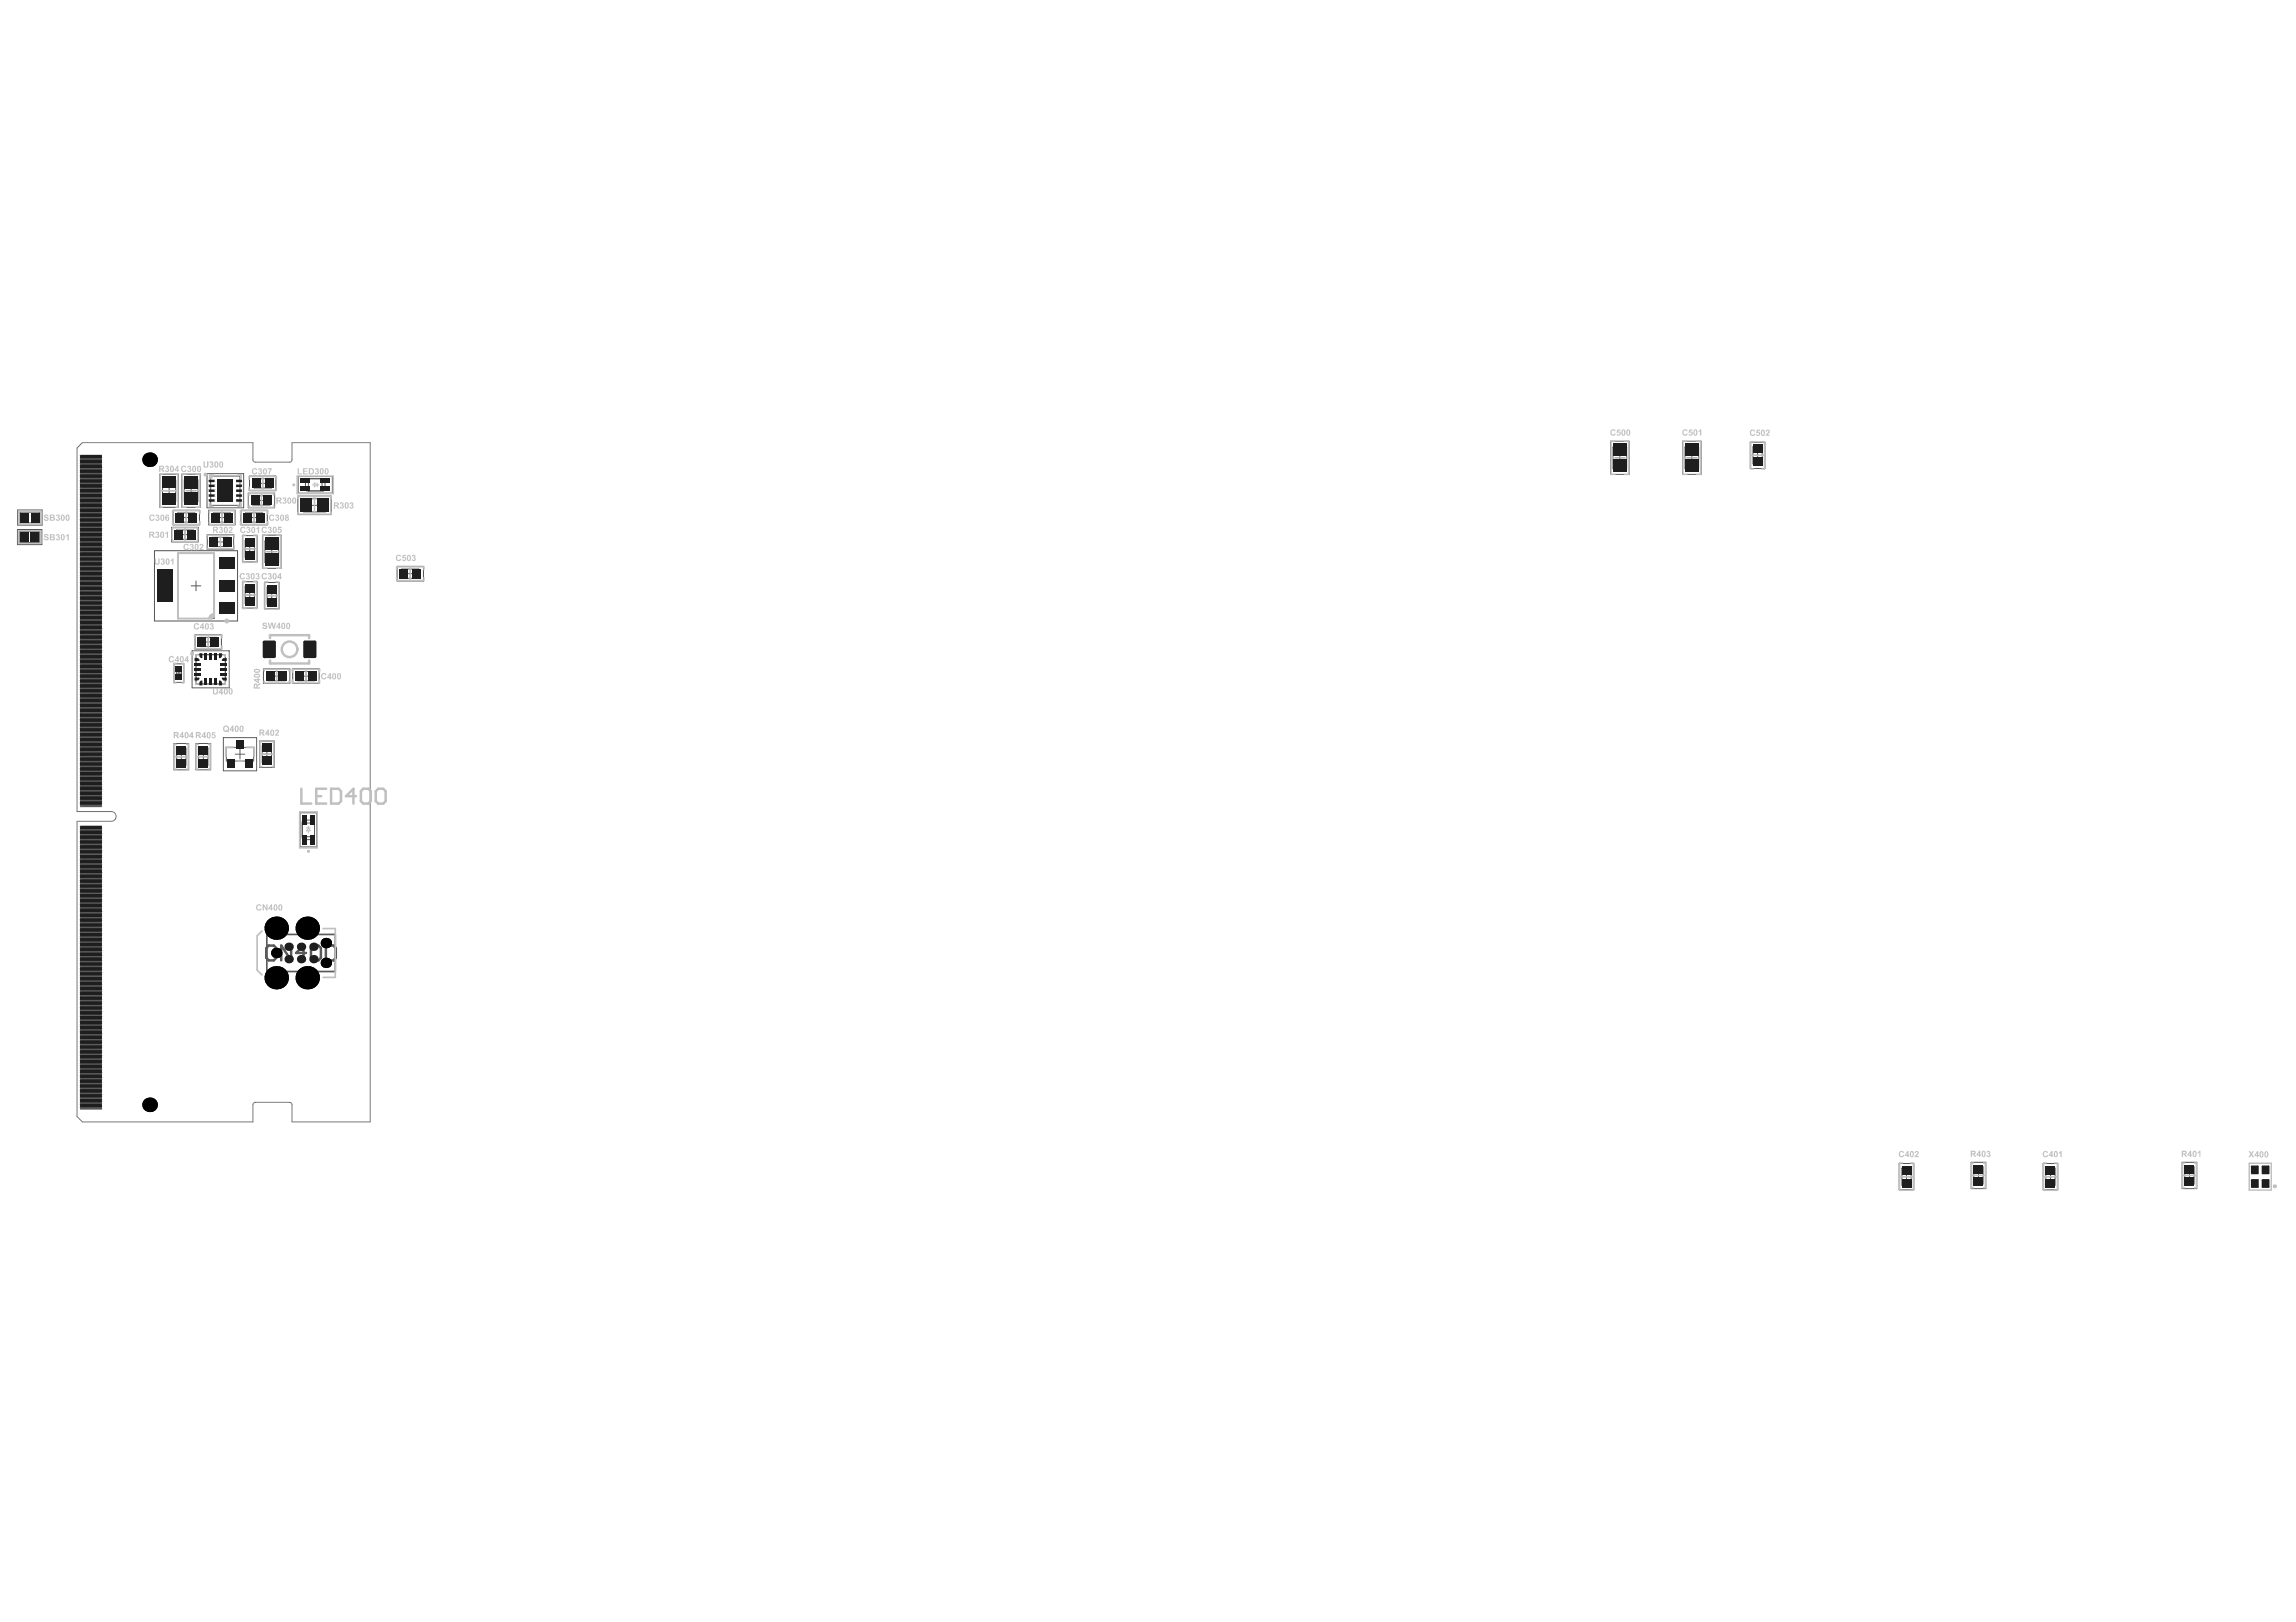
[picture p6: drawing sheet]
<svg xmlns="http://www.w3.org/2000/svg" width="297mm" height="210mm" viewBox="0 0 297 210" stroke-linecap="round" stroke-linejoin="round" font-family="sans-serif">
<g fill="none" stroke="#5a5a5a" stroke-width=".13">
<path d="M208.4 57.1h2.4v4.3h-2.4zM208.7 57.9h1.7v2.7h-1.7zM208.9 59.2h1.3M209.6 58.6v1.3M217.7 57.1h2.4v4.3h-2.4zM218 57.9h1.8v2.7h-1.8zM218.2 59.2h1.3M218.9 58.6v1.3M226.4 57.2h1.9v3.4h-1.9zM226.8 58.9h1.2M226.8 57.8h1.2v2.2h-1.2zM227.4 58.3v1.2"/>
<path d="M2.3 68.5h3.1v2h-3.1zM2.3 66h3.1v2h-3.1zM2.5 68.8h2.6v1.4h-2.6zM2.6 66.3h2.6v1.4h-2.6zM20 71.3h10.7v9.1h-10.7zM20.7 61.4h2.4v4.3h-2.4zM21 62.1h1.7v2.8h-1.7zM21.2 63.5h1.3M21.9 62.9v1.2M22.2 68.2h3.4v1.9h-3.4zM22.4 66h3.4v1.9h-3.4zM22.8 68.6h2.2v1.2h-2.2z"/>
<path d="M23 66.4h2.2v1.2h-2.2zM23 71.6h4.7v8.4h-4.7zM23.3 69.2h1.2M23.5 67h1.2M23.5 61.4h2.4v4.3h-2.4zM23.8 62.1h1.8v2.8h-1.8zM23.9 68.6v1.2M24.1 63.5h1.3M24.1 66.4v1.2M24.7 75.8h1.3M24.7 62.9v1.2M25.4 75.2v1.2"/>
<path d="M26.8 61.3h4.7v4.4h-4.7zM26.8 69.2h3.4v1.9h-3.4zM27 66h3.4v1.9h-3.4zM27.3 61.6h3.7v3.8h-3.7zM27.4 69.5h2.2v1.2h-2.2zM27.6 66.4h2.2v1.2h-2.2zM27.9 70.1h1.2M28.1 67h1.2M28.5 69.5v1.2M28.7 66.4v1.2M31.2 66h3.4v1.9h-3.4zM31.4 69.3h1.9v3.4h-1.9z"/>
<path d="M31.4 75.3h1.9v3.4h-1.9zM31.7 77h1.2M31.7 71h1.2M31.7 69.9h1.2v2.2h-1.2zM31.7 75.9h1.2v2.2h-1.2zM31.8 66.4h2.2v1.2h-2.2zM32.1 63.8h3.4v1.9h-3.4zM32.3 67h1.2M32.3 61.6h3.4v1.9h-3.4zM32.3 70.4v1.2M32.3 76.4v1.2M32.7 64.2h2.2v1.2h-2.2z"/>
<path d="M32.9 66.4v1.2M32.9 62h2.2v1.2h-2.2zM33.2 64.8h1.2M33.4 62.6h1.2M33.8 64.2v1.2M34 69.2h2.4v4.3h-2.4zM34 62v1.2M34.2 75.4h1.9v3.4h-1.9zM34.3 70h1.7v2.8h-1.7zM34.5 71.4h1.3M34.6 77.1h1.2M34.6 76h1.2v2.2h-1.2z"/>
<path d="M35.2 70.8v1.2M35.2 76.5v1.2M38.5 64.2h4.3v2.4h-4.3zM38.6 61.7h4.4v2.1h-4.4zM39.3 64.5h2.8v1.8h-2.8zM39.7 61.9h2.2M39.7 62l-.2 .1v1.2l.2 .2h2.2l.1-.2v-1.2l-.1-.1M39.9 63.5v-1.5h1.8v1.5M40.1 65.4h1.2M40.7 64.8v1.2M51.4 73.3h3.4v1.9h-3.4zM52 73.6h2.2v1.2h-2.2z"/>
<path d="M52.5 74.2h1.2M53.1 73.6v1.2M22.5 96.2h1.9v3.4h-1.9zM22.5 85.9h1.3v2.4h-1.3zM22.8 87.1h.7M22.8 86.5h.7v1.3h-.7zM22.9 97.9h1.2M22.9 96.8h1.2v2.2h-1.2zM23.1 86.8v.6M23.5 97.3v1.2M24.9 84.2h4.8v4.8h-4.8zM25.2 82.1h3.4v1.9h-3.4z"/>
<path d="M25.4 96.2h1.9v3.4h-1.9zM25.7 97.9h1.2M25.7 96.8h1.2v2.2h-1.2zM25.8 82.5h2.2v1.2h-2.2zM26.3 97.3v1.2M26.3 83.1h1.2M26.9 82.5v1.2M28.9 95.5h4.3v4.3h-4.3zM29.3 96.7h3.5v1.8h-3.5zM30.4 97.6h1.3M31 97v1.2M33.6 95.9h1.9v3.4h-1.9z"/>
<path d="M33.9 97.6h1.2M33.9 96.5h1.2v2.2h-1.2zM34.1 86.6h3.4v1.8h-3.4zM34.5 97v1.2M34.7 86.9h2.2v1.2h-2.2zM35.2 87.5h1.2M35.8 86.9v1.2M37.9 86.6h3.4v1.8h-3.4zM38.5 86.9h2.2v1.2h-2.2zM39 87.5h1.2M39.6 86.9v1.2M38.8 105.2h2.2v4.4h-2.2z"/>
<path d="M39.1 106.3l.2-.2h1.2l.2 .2v2.2l-.2 .2h-1.2l-.2-.2zM39.1 108.3h1.6M39.1 106.5h1.6M245.7 150.6h1.9v3.4h-1.9zM246 152.3h1.2M246 151.2h1.2v2.2h-1.2zM246.6 151.7v1.2M255 150.4h1.9v3.4h-1.9zM255.4 152.1h1.2M255.4 151h1.2v2.2h-1.2zM256 151.5v1.2M264.3 150.6h1.9v3.4h-1.9z"/>
<path d="M264.7 152.3h1.2M264.7 151.2h1.2v2.2h-1.2zM265.3 151.7v1.2M282.3 150.4h1.9v3.4h-1.9zM282.7 152.1h1.2M282.7 151h1.2v2.2h-1.2zM283.3 151.5v1.2"/>
</g>
<path d="M25.4 84.7h3.8v3.8h-3.8z" fill="none" stroke="#5a5a5a" stroke-width=".16"/>
<path d="M34.5 120.9h8.9v4.8h-8.9z" fill="none" stroke="#5a5a5a" stroke-width=".22"/>
<path d="M35.7 122.7l-.3-.3h-.6l-.3 .3v1.3l.3 .3h.6l.3-.3M37.7 122.4v1.9l-1.3-1.9v1.9M39.6 123.3h-1.3l1-.9v1.9M40.2 122.7l.4-.3h.6l.3 .3v1.3l-.3 .3h-.6l-.4-.3zM42.2 122.7l.3-.3h.6l.3 .3v1.3l-.3 .3h-.6l-.3-.3z" fill="none" stroke="#5a5a5a" stroke-width=".32"/>
<path d="M32.7 143l.1-.2 .2-.1h4.5l.2 .1 .1 .2M32.7 143v2.2h-22l-.7-.7v-38.2h4.4a.63 .63 0 0 0 .6-.6 .63 .63 0 0 0-.6-.7h-4.4v-47l.7-.7h22v2.2l.2 .3h4.6l.2-.1 .1-.2v-2.2h10.1v87.9h-10.1v-2.2" fill="none" stroke="#787878" stroke-width=".13"/>
<g fill="#000">
<circle cx="19.4" cy="59.5" r=".94"/>
<circle cx="35.7" cy="126.5" r="1.51"/>
<circle cx="35.7" cy="120.1" r="1.51"/>
<circle cx="35.7" cy="123.3" r=".67"/>
<circle cx="39.8" cy="120.1" r="1.51"/>
<circle cx="39.8" cy="126.5" r="1.51"/>
<circle cx="42.2" cy="124.6" r=".67"/>
<circle cx="42.2" cy="122" r=".67"/>
<circle cx="19.4" cy="143" r=".94"/>
</g>
<g fill="#5a5a5a">
<path d="M10.3 143.3l.2-.1h2.6l.1 .1v.2l-.1 .1h-2.6l-.2-.1z" fill-rule="evenodd"/>
<path d="M10.3 142.6l.2-.1h2.6l.1 .1v.3l-.1 .1h-2.6l-.2-.1z" fill-rule="evenodd"/>
<path d="M10.3 142l.2-.1h2.6l.1 .1v.2l-.1 .1h-2.6l-.2-.1z" fill-rule="evenodd"/>
<path d="M10.3 141.4l.2-.1h2.6l.1 .1v.2l-.1 .1h-2.6l-.2-.1z" fill-rule="evenodd"/>
<path d="M10.3 140.7l.2-.1h2.6l.1 .1v.3l-.1 .1h-2.6l-.2-.1z" fill-rule="evenodd"/>
<path d="M10.3 140.1l.2-.1h2.6l.1 .1v.2l-.1 .1h-2.6l-.2-.1z" fill-rule="evenodd"/>
<path d="M10.3 139.5l.2-.1h2.6l.1 .1v.2l-.1 .1h-2.6l-.2-.1z" fill-rule="evenodd"/>
<path d="M10.3 138.9l.2-.2h2.6l.1 .2v.2l-.1 .1h-2.6l-.2-.1z" fill-rule="evenodd"/>
<path d="M10.3 138.2l.2-.1h2.6l.1 .1v.2l-.1 .2h-2.6l-.2-.2z" fill-rule="evenodd"/>
<path d="M10.3 137.6l.2-.1h2.6l.1 .1v.2l-.1 .1h-2.6l-.2-.1z" fill-rule="evenodd"/>
<path d="M10.3 137l.2-.1h2.6l.1 .1v.2l-.1 .1h-2.6l-.2-.1z" fill-rule="evenodd"/>
<path d="M10.3 136.3l.2-.1h2.6l.1 .1v.3l-.1 .1h-2.6l-.2-.1z" fill-rule="evenodd"/>
<path d="M10.3 135.7l.2-.1h2.6l.1 .1v.2l-.1 .1h-2.6l-.2-.1z" fill-rule="evenodd"/>
<path d="M10.3 135.1l.2-.1h2.6l.1 .1v.2l-.1 .1h-2.6l-.2-.1z" fill-rule="evenodd"/>
<path d="M10.3 134.4l.2-.1h2.6l.1 .1v.3l-.1 .1h-2.6l-.2-.1z" fill-rule="evenodd"/>
<path d="M10.3 133.8l.2-.1h2.6l.1 .1v.2l-.1 .1h-2.6l-.2-.1z" fill-rule="evenodd"/>
<path d="M10.3 133.2l.2-.1h2.6l.1 .1v.2l-.1 .1h-2.6l-.2-.1z" fill-rule="evenodd"/>
<path d="M10.3 132.5l.2-.1h2.6l.1 .1v.3l-.1 .1h-2.6l-.2-.1z" fill-rule="evenodd"/>
<path d="M10.3 131.9l.2-.1h2.6l.1 .1v.2l-.1 .1h-2.6l-.2-.1z" fill-rule="evenodd"/>
<path d="M10.3 131.3l.2-.1h2.6l.1 .1v.2l-.1 .1h-2.6l-.2-.1z" fill-rule="evenodd"/>
<path d="M10.3 130.6l.2-.1h2.6l.1 .1v.3l-.1 .1h-2.6l-.2-.1z" fill-rule="evenodd"/>
<path d="M10.3 130l.2-.1h2.6l.1 .1v.2l-.1 .1h-2.6l-.2-.1z" fill-rule="evenodd"/>
<path d="M10.3 129.4l.2-.1h2.6l.1 .1v.2l-.1 .1h-2.6l-.2-.1z" fill-rule="evenodd"/>
<path d="M10.3 128.8l.2-.2h2.6l.1 .2v.2l-.1 .1h-2.6l-.2-.1z" fill-rule="evenodd"/>
<path d="M10.3 128.1l.2-.1h2.6l.1 .1v.2l-.1 .2h-2.6l-.2-.2z" fill-rule="evenodd"/>
<path d="M10.3 127.5l.2-.1h2.6l.1 .1v.2l-.1 .1h-2.6l-.2-.1z" fill-rule="evenodd"/>
<path d="M10.3 126.9l.2-.2h2.6l.1 .2v.2l-.1 .1h-2.6l-.2-.1z" fill-rule="evenodd"/>
<path d="M10.3 126.2l.2-.1h2.6l.1 .1v.2l-.1 .2h-2.6l-.2-.2z" fill-rule="evenodd"/>
<path d="M10.3 125.6l.2-.1h2.6l.1 .1v.2l-.1 .1h-2.6l-.2-.1z" fill-rule="evenodd"/>
<path d="M10.3 125l.2-.1h2.6l.1 .1v.2l-.1 .1h-2.6l-.2-.1z" fill-rule="evenodd"/>
<path d="M10.3 124.3l.2-.1h2.6l.1 .1v.3l-.1 .1h-2.6l-.2-.1z" fill-rule="evenodd"/>
<path d="M10.3 123.7l.2-.1h2.6l.1 .1v.2l-.1 .1h-2.6l-.2-.1z" fill-rule="evenodd"/>
<path d="M10.3 123.1l.2-.1h2.6l.1 .1v.2l-.1 .1h-2.6l-.2-.1z" fill-rule="evenodd"/>
<path d="M10.3 122.4l.2-.1h2.6l.1 .1v.3l-.1 .1h-2.6l-.2-.1z" fill-rule="evenodd"/>
<path d="M10.3 121.8l.2-.1h2.6l.1 .1v.2l-.1 .1h-2.6l-.2-.1z" fill-rule="evenodd"/>
<path d="M10.3 121.2l.2-.1h2.6l.1 .1v.2l-.1 .1h-2.6l-.2-.1z" fill-rule="evenodd"/>
<path d="M10.3 120.5l.2-.1h2.6l.1 .1v.3l-.1 .1h-2.6l-.2-.1z" fill-rule="evenodd"/>
<path d="M10.3 119.9l.2-.1h2.6l.1 .1v.2l-.1 .1h-2.6l-.2-.1z" fill-rule="evenodd"/>
<path d="M10.3 119.3l.2-.1h2.6l.1 .1v.2l-.1 .1h-2.6l-.2-.1z" fill-rule="evenodd"/>
<path d="M10.3 118.6l.2-.1h2.6l.1 .1v.3l-.1 .1h-2.6l-.2-.1z" fill-rule="evenodd"/>
<path d="M10.3 118l.2-.1h2.6l.1 .1v.2l-.1 .1h-2.6l-.2-.1z" fill-rule="evenodd"/>
<path d="M10.3 117.4l.2-.1h2.6l.1 .1v.2l-.1 .1h-2.6l-.2-.1z" fill-rule="evenodd"/>
<path d="M10.3 116.8l.2-.2h2.6l.1 .2v.2l-.1 .1h-2.6l-.2-.1z" fill-rule="evenodd"/>
<path d="M10.3 116.1l.2-.1h2.6l.1 .1v.2l-.1 .2h-2.6l-.2-.2z" fill-rule="evenodd"/>
<path d="M10.3 115.5l.2-.1h2.6l.1 .1v.2l-.1 .1h-2.6l-.2-.1z" fill-rule="evenodd"/>
<path d="M10.3 114.9l.2-.2h2.6l.1 .2v.2l-.1 .1h-2.6l-.2-.1z" fill-rule="evenodd"/>
<path d="M10.3 114.2l.2-.1h2.6l.1 .1v.2l-.1 .2h-2.6l-.2-.2z" fill-rule="evenodd"/>
<path d="M10.3 113.6l.2-.1h2.6l.1 .1v.2l-.1 .1h-2.6l-.2-.1z" fill-rule="evenodd"/>
<path d="M10.3 113l.2-.1h2.6l.1 .1v.2l-.1 .1h-2.6l-.2-.1z" fill-rule="evenodd"/>
<path d="M10.3 112.3l.2-.1h2.6l.1 .1v.3l-.1 .1h-2.6l-.2-.1z" fill-rule="evenodd"/>
<path d="M10.3 111.7l.2-.1h2.6l.1 .1v.2l-.1 .1h-2.6l-.2-.1z" fill-rule="evenodd"/>
<path d="M10.3 111.1l.2-.1h2.6l.1 .1v.2l-.1 .1h-2.6l-.2-.1z" fill-rule="evenodd"/>
<path d="M10.3 110.4l.2-.1h2.6l.1 .1v.3l-.1 .1h-2.6l-.2-.1z" fill-rule="evenodd"/>
<path d="M10.3 109.8l.2-.1h2.6l.1 .1v.2l-.1 .1h-2.6l-.2-.1z" fill-rule="evenodd"/>
<path d="M10.3 109.2l.2-.1h2.6l.1 .1v.2l-.1 .1h-2.6l-.2-.1z" fill-rule="evenodd"/>
<path d="M10.3 108.5l.2-.1h2.6l.1 .1v.3l-.1 .1h-2.6l-.2-.1z" fill-rule="evenodd"/>
<path d="M10.3 107.9l.2-.1h2.6l.1 .1v.2l-.1 .1h-2.6l-.2-.1z" fill-rule="evenodd"/>
<path d="M10.3 107.3l.2-.1h2.6l.1 .1v.2l-.1 .1h-2.6l-.2-.1z" fill-rule="evenodd"/>
<path d="M10.3 104.1l.2-.1h2.6l.1 .1v.2l-.1 .2h-2.6l-.2-.2z" fill-rule="evenodd"/>
<path d="M10.3 103.5l.2-.1h2.6l.1 .1v.2l-.1 .1h-2.6l-.2-.1z" fill-rule="evenodd"/>
<path d="M10.3 102.9l.2-.2h2.6l.1 .2v.2l-.1 .1h-2.6l-.2-.1z" fill-rule="evenodd"/>
<path d="M10.3 102.2l.2-.1h2.6l.1 .1v.2l-.1 .2h-2.6l-.2-.2z" fill-rule="evenodd"/>
<path d="M10.3 101.6l.2-.1h2.6l.1 .1v.2l-.1 .1h-2.6l-.2-.1z" fill-rule="evenodd"/>
<path d="M10.3 101l.2-.1h2.6l.1 .1v.2l-.1 .1h-2.6l-.2-.1z" fill-rule="evenodd"/>
<path d="M10.3 100.3l.2-.1h2.6l.1 .1v.3l-.1 .1h-2.6l-.2-.1z" fill-rule="evenodd"/>
<path d="M10.3 99.7l.2-.1h2.6l.1 .1v.2l-.1 .1h-2.6l-.2-.1z" fill-rule="evenodd"/>
<path d="M10.3 99.1l.2-.1h2.6l.1 .1v.2l-.1 .1h-2.6l-.2-.1z" fill-rule="evenodd"/>
<path d="M10.3 98.4l.2-.1h2.6l.1 .1v.3l-.1 .1h-2.6l-.2-.1z" fill-rule="evenodd"/>
<path d="M10.3 97.8l.2-.1h2.6l.1 .1v.2l-.1 .1h-2.6l-.2-.1z" fill-rule="evenodd"/>
<path d="M10.3 97.2l.2-.1h2.6l.1 .1v.2l-.1 .1h-2.6l-.2-.1z" fill-rule="evenodd"/>
<path d="M10.3 96.5l.2-.1h2.6l.1 .1v.3l-.1 .1h-2.6l-.2-.1z" fill-rule="evenodd"/>
<path d="M10.3 95.9l.2-.1h2.6l.1 .1v.2l-.1 .1h-2.6l-.2-.1z" fill-rule="evenodd"/>
<path d="M10.3 95.3l.2-.1h2.6l.1 .1v.2l-.1 .1h-2.6l-.2-.1z" fill-rule="evenodd"/>
<path d="M10.3 94.7l.2-.2h2.6l.1 .2v.2l-.1 .1h-2.6l-.2-.1z" fill-rule="evenodd"/>
<path d="M10.3 94l.2-.1h2.6l.1 .1v.2l-.1 .2h-2.6l-.2-.2z" fill-rule="evenodd"/>
<path d="M10.3 93.4l.2-.1h2.6l.1 .1v.2l-.1 .1h-2.6l-.2-.1z" fill-rule="evenodd"/>
<path d="M10.3 92.8l.2-.2h2.6l.1 .2v.2l-.1 .1h-2.6l-.2-.1z" fill-rule="evenodd"/>
<path d="M10.3 92.1l.2-.1h2.6l.1 .1v.2l-.1 .2h-2.6l-.2-.2z" fill-rule="evenodd"/>
<path d="M10.3 91.5l.2-.1h2.6l.1 .1v.2l-.1 .1h-2.6l-.2-.1z" fill-rule="evenodd"/>
<path d="M10.3 90.9l.2-.1h2.6l.1 .1v.2l-.1 .1h-2.6l-.2-.1z" fill-rule="evenodd"/>
<path d="M10.3 90.2l.2-.1h2.6l.1 .1v.3l-.1 .1h-2.6l-.2-.1z" fill-rule="evenodd"/>
<path d="M10.3 89.6l.2-.1h2.6l.1 .1v.2l-.1 .1h-2.6l-.2-.1z" fill-rule="evenodd"/>
<path d="M10.3 89l.2-.1h2.6l.1 .1v.2l-.1 .1h-2.6l-.2-.1z" fill-rule="evenodd"/>
<path d="M10.3 88.3l.2-.1h2.6l.1 .1v.3l-.1 .1h-2.6l-.2-.1z" fill-rule="evenodd"/>
<path d="M10.3 87.7l.2-.1h2.6l.1 .1v.2l-.1 .1h-2.6l-.2-.1z" fill-rule="evenodd"/>
<path d="M10.3 87.1l.2-.1h2.6l.1 .1v.2l-.1 .1h-2.6l-.2-.1z" fill-rule="evenodd"/>
<path d="M10.3 86.4l.2-.1h2.6l.1 .1v.3l-.1 .1h-2.6l-.2-.1z" fill-rule="evenodd"/>
<path d="M10.3 85.8l.2-.1h2.6l.1 .1v.2l-.1 .1h-2.6l-.2-.1z" fill-rule="evenodd"/>
<path d="M10.3 85.2l.2-.1h2.6l.1 .1v.2l-.1 .1h-2.6l-.2-.1z" fill-rule="evenodd"/>
<path d="M10.3 84.5l.2-.1h2.6l.1 .1v.3l-.1 .1h-2.6l-.2-.1z" fill-rule="evenodd"/>
<path d="M10.3 83.9l.2-.1h2.6l.1 .1v.2l-.1 .1h-2.6l-.2-.1z" fill-rule="evenodd"/>
<path d="M10.3 83.3l.2-.1h2.6l.1 .1v.2l-.1 .1h-2.6l-.2-.1z" fill-rule="evenodd"/>
<path d="M10.3 82.7l.2-.2h2.6l.1 .2v.2l-.1 .1h-2.6l-.2-.1z" fill-rule="evenodd"/>
<path d="M10.3 82l.2-.1h2.6l.1 .1v.2l-.1 .2h-2.6l-.2-.2z" fill-rule="evenodd"/>
<path d="M10.3 81.4l.2-.1h2.6l.1 .1v.2l-.1 .1h-2.6l-.2-.1z" fill-rule="evenodd"/>
<path d="M10.3 80.8l.2-.2h2.6l.1 .2v.2l-.1 .1h-2.6l-.2-.1z" fill-rule="evenodd"/>
<path d="M10.3 80.1l.2-.1h2.6l.1 .1v.2l-.1 .2h-2.6l-.2-.2z" fill-rule="evenodd"/>
<path d="M10.3 79.5l.2-.1h2.6l.1 .1v.2l-.1 .1h-2.6l-.2-.1z" fill-rule="evenodd"/>
<path d="M10.3 78.9l.2-.1h2.6l.1 .1v.2l-.1 .1h-2.6l-.2-.1z" fill-rule="evenodd"/>
<path d="M10.3 78.2l.2-.1h2.6l.1 .1v.3l-.1 .1h-2.6l-.2-.1z" fill-rule="evenodd"/>
<path d="M10.3 77.6l.2-.1h2.6l.1 .1v.2l-.1 .1h-2.6l-.2-.1z" fill-rule="evenodd"/>
<path d="M10.3 77l.2-.1h2.6l.1 .1v.2l-.1 .1h-2.6l-.2-.1z" fill-rule="evenodd"/>
<path d="M10.3 76.3l.2-.1h2.6l.1 .1v.3l-.1 .1h-2.6l-.2-.1z" fill-rule="evenodd"/>
<path d="M10.3 75.7l.2-.1h2.6l.1 .1v.2l-.1 .1h-2.6l-.2-.1z" fill-rule="evenodd"/>
<path d="M10.3 75.1l.2-.1h2.6l.1 .1v.2l-.1 .1h-2.6l-.2-.1z" fill-rule="evenodd"/>
<path d="M10.3 74.4l.2-.1h2.6l.1 .1v.3l-.1 .1h-2.6l-.2-.1z" fill-rule="evenodd"/>
<path d="M10.3 73.8l.2-.1h2.6l.1 .1v.2l-.1 .1h-2.6l-.2-.1z" fill-rule="evenodd"/>
<path d="M10.3 73.2l.2-.1h2.6l.1 .1v.2l-.1 .1h-2.6l-.2-.1z" fill-rule="evenodd"/>
<path d="M10.3 72.5l.2-.1h2.6l.1 .1v.3l-.1 .1h-2.6l-.2-.1z" fill-rule="evenodd"/>
<path d="M10.3 71.9l.2-.1h2.6l.1 .1v.2l-.1 .1h-2.6l-.2-.1z" fill-rule="evenodd"/>
<path d="M10.3 71.3l.2-.1h2.6l.1 .1v.2l-.1 .1h-2.6l-.2-.1z" fill-rule="evenodd"/>
<path d="M10.3 70.7l.2-.2h2.6l.1 .2v.2l-.1 .1h-2.6l-.2-.1z" fill-rule="evenodd"/>
<path d="M10.3 70l.2-.1h2.6l.1 .1v.2l-.1 .2h-2.6l-.2-.2z" fill-rule="evenodd"/>
<path d="M10.3 69.4l.2-.1h2.6l.1 .1v.2l-.1 .1h-2.6l-.2-.1z" fill-rule="evenodd"/>
<path d="M10.3 68.8l.2-.2h2.6l.1 .2v.2l-.1 .1h-2.6l-.2-.1z" fill-rule="evenodd"/>
<path d="M10.3 68.1l.2-.1h2.6l.1 .1v.2l-.1 .2h-2.6l-.2-.2z" fill-rule="evenodd"/>
<path d="M10.3 67.5l.2-.1h2.6l.1 .1v.2l-.1 .1h-2.6l-.2-.1z" fill-rule="evenodd"/>
<path d="M10.3 66.9l.2-.1h2.6l.1 .1v.2l-.1 .1h-2.6l-.2-.1z" fill-rule="evenodd"/>
<path d="M10.3 66.2l.2-.1h2.6l.1 .1v.3l-.1 .1h-2.6l-.2-.1z" fill-rule="evenodd"/>
<path d="M10.3 65.6l.2-.1h2.6l.1 .1v.2l-.1 .1h-2.6l-.2-.1z" fill-rule="evenodd"/>
<path d="M10.3 65l.2-.1h2.6l.1 .1v.2l-.1 .1h-2.6l-.2-.1z" fill-rule="evenodd"/>
<path d="M10.3 64.3l.2-.1h2.6l.1 .1v.3l-.1 .1h-2.6l-.2-.1z" fill-rule="evenodd"/>
<path d="M10.3 63.7l.2-.1h2.6l.1 .1v.2l-.1 .1h-2.6l-.2-.1z" fill-rule="evenodd"/>
<path d="M10.3 63.1l.2-.1h2.6l.1 .1v.2l-.1 .1h-2.6l-.2-.1z" fill-rule="evenodd"/>
<path d="M10.3 62.4l.2-.1h2.6l.1 .1v.3l-.1 .1h-2.6l-.2-.1z" fill-rule="evenodd"/>
<path d="M10.3 61.8l.2-.1h2.6l.1 .1v.2l-.1 .1h-2.6l-.2-.1z" fill-rule="evenodd"/>
<path d="M10.3 61.2l.2-.1h2.6l.1 .1v.2l-.1 .1h-2.6l-.2-.1z" fill-rule="evenodd"/>
<path d="M10.3 60.6l.2-.2h2.6l.1 .2v.2l-.1 .1h-2.6l-.2-.1z" fill-rule="evenodd"/>
<path d="M10.3 59.9l.2-.1h2.6l.1 .1v.2l-.1 .2h-2.6l-.2-.2z" fill-rule="evenodd"/>
<path d="M10.3 59.3l.2-.1h2.6l.1 .1v.2l-.1 .1h-2.6l-.2-.1z" fill-rule="evenodd"/>
</g>
<g fill="#5a5a5a">
<path d="M13.1 143.5h.1zM13.1 143.5h.1l-.1 .1z"/>
<path d="M13.1 143.2v.1zM13.1 143.2l.1 .1h-.1z"/>
<path d="M10.3 143.3h.2zM10.4 143.2h.1v.1h-.2z"/>
<path d="M10.5 143.5v.1zM10.3 143.5h.2v.1z"/>
<path d="M13.1 142.9h.1zM13.1 142.9h.1l-.1 .1z"/>
<path d="M13.1 142.5v.1zM13.1 142.5l.1 .1h-.1z"/>
<path d="M10.3 142.6h.2zM10.4 142.6l.1-.1v.1h-.2z"/>
<path d="M10.5 142.9v.1zM10.3 142.9h.2v.1z"/>
<path d="M13.1 142.2h.1zM13.1 142.2h.1l-.1 .1z"/>
<path d="M13.1 141.9v.1zM13.1 141.9l.1 .1h-.1z"/>
<path d="M10.3 142h.2zM10.4 141.9h.1v.1h-.2z"/>
<path d="M10.5 142.2v.1zM10.3 142.2h.2v.1z"/>
<path d="M13.1 141.6h.1zM13.1 141.6h.1l-.1 .1z"/>
<path d="M13.1 141.3v.1zM13.1 141.3l.1 .1h-.1z"/>
<path d="M10.3 141.4h.2zM10.4 141.3h.1v.1h-.2z"/>
<path d="M10.5 141.6v.1zM10.3 141.6h.2v.1z"/>
<path d="M13.1 141h.1zM13.1 141h.1l-.1 .1z"/>
<path d="M13.1 140.6v.1zM13.1 140.6l.1 .1h-.1z"/>
<path d="M10.3 140.7h.2zM10.4 140.7l.1-.1v.1h-.2z"/>
<path d="M10.5 141v.1zM10.3 141h.2v.1z"/>
<path d="M13.1 140.3h.1zM13.1 140.3h.1l-.1 .1z"/>
<path d="M13.1 140v.1zM13.1 140l.1 .1h-.1z"/>
<path d="M10.3 140.1h.2zM10.4 140h.1v.1h-.2z"/>
<path d="M10.5 140.3v.1zM10.3 140.3h.2v.1z"/>
<path d="M13.1 139.7h.1zM13.1 139.7h.1l-.1 .1z"/>
<path d="M13.1 139.4v.1zM13.1 139.4l.1 .1h-.1z"/>
<path d="M10.3 139.5h.2zM10.4 139.4h.1v.1h-.2z"/>
<path d="M10.5 139.7v.1zM10.3 139.7h.2v.1z"/>
<path d="M13.1 139.1h.1zM13.1 139.1h.1l-.1 .1z"/>
<path d="M13.1 138.7v.2zM13.1 138.7l.1 .2h-.1z"/>
<path d="M10.3 138.9h.2zM10.4 138.8l.1-.1v.2h-.2z"/>
<path d="M10.5 139.1v.1zM10.3 139.1h.2v.1z"/>
<path d="M13.1 138.4h.1zM13.1 138.4h.1l-.1 .2z"/>
<path d="M13.1 138.1v.1zM13.1 138.1l.1 .1h-.1z"/>
<path d="M10.3 138.2h.2zM10.4 138.1h.1v.1h-.2z"/>
<path d="M10.5 138.4v.2zM10.3 138.4h.2v.2z"/>
<path d="M13.1 137.8h.1zM13.1 137.8h.1l-.1 .1z"/>
<path d="M13.1 137.5v.1zM13.1 137.5l.1 .1h-.1z"/>
<path d="M10.3 137.6h.2zM10.4 137.5h.1v.1h-.2z"/>
<path d="M10.5 137.8v.1zM10.3 137.8h.2v.1z"/>
<path d="M13.1 137.2h.1zM13.1 137.2h.1l-.1 .1z"/>
<path d="M13.1 136.9v.1zM13.1 136.9l.1 .1h-.1z"/>
<path d="M10.3 137h.2zM10.4 136.9h.1v.1h-.2z"/>
<path d="M10.5 137.2v.1zM10.3 137.2h.2v.1z"/>
<path d="M13.1 136.6h.1zM13.1 136.6h.1l-.1 .1z"/>
<path d="M13.1 136.2v.1zM13.1 136.2l.1 .1h-.1z"/>
<path d="M10.3 136.3h.2zM10.4 136.3l.1-.1v.1h-.2z"/>
<path d="M10.5 136.6v.1zM10.3 136.6h.2v.1z"/>
<path d="M13.1 135.9h.1zM13.1 135.9h.1l-.1 .1z"/>
<path d="M13.1 135.6v.1zM13.1 135.6l.1 .1h-.1z"/>
<path d="M10.3 135.7h.2zM10.4 135.6h.1v.1h-.2z"/>
<path d="M10.5 135.9v.1zM10.3 135.9h.2v.1z"/>
<path d="M13.1 135.3h.1zM13.1 135.3h.1l-.1 .1z"/>
<path d="M13.1 135v.1zM13.1 135l.1 .1h-.1z"/>
<path d="M10.3 135.1h.2zM10.4 135h.1v.1h-.2z"/>
<path d="M10.5 135.3v.1zM10.3 135.3h.2v.1z"/>
<path d="M13.1 134.7h.1zM13.1 134.7h.1l-.1 .1z"/>
<path d="M13.1 134.3v.1zM13.1 134.3l.1 .1h-.1z"/>
<path d="M10.3 134.4h.2zM10.4 134.4l.1-.1v.1h-.2z"/>
<path d="M10.5 134.7v.1zM10.3 134.7h.2v.1z"/>
<path d="M13.1 134h.1zM13.1 134h.1l-.1 .1z"/>
<path d="M13.1 133.7v.1zM13.1 133.7l.1 .1h-.1z"/>
<path d="M10.3 133.8h.2zM10.4 133.7h.1v.1h-.2z"/>
<path d="M10.5 134v.1zM10.3 134h.2v.1z"/>
<path d="M13.1 133.4h.1zM13.1 133.4h.1l-.1 .1z"/>
<path d="M13.1 133.1v.1zM13.1 133.1l.1 .1h-.1z"/>
<path d="M10.3 133.2h.2zM10.4 133.1h.1v.1h-.2z"/>
<path d="M10.5 133.4v.1zM10.3 133.4h.2v.1z"/>
<path d="M13.1 132.8h.1zM13.1 132.8h.1l-.1 .1z"/>
<path d="M13.1 132.4v.1zM13.1 132.4l.1 .1h-.1z"/>
<path d="M10.3 132.5h.2zM10.4 132.5l.1-.1v.1h-.2z"/>
<path d="M10.5 132.8v.1zM10.3 132.8h.2v.1z"/>
<path d="M13.1 132.1h.1zM13.1 132.1h.1l-.1 .1z"/>
<path d="M13.1 131.8v.1zM13.1 131.8l.1 .1h-.1z"/>
<path d="M10.3 131.9h.2zM10.4 131.8h.1v.1h-.2z"/>
<path d="M10.5 132.1v.1zM10.3 132.1h.2v.1z"/>
<path d="M13.1 131.5h.1zM13.1 131.5h.1l-.1 .1z"/>
<path d="M13.1 131.2v.1zM13.1 131.2l.1 .1h-.1z"/>
<path d="M10.3 131.3h.2zM10.4 131.2h.1v.1h-.2z"/>
<path d="M10.5 131.5v.1zM10.3 131.5h.2v.1z"/>
<path d="M13.1 130.9h.1zM13.1 130.9h.1l-.1 .1z"/>
<path d="M13.1 130.5v.1zM13.1 130.5l.1 .1h-.1z"/>
<path d="M10.3 130.6h.2zM10.4 130.6l.1-.1v.1h-.2z"/>
<path d="M10.5 130.9v.1zM10.3 130.9h.2v.1z"/>
<path d="M13.1 130.2h.1zM13.1 130.2h.1l-.1 .1z"/>
<path d="M13.1 129.9v.1zM13.1 129.9l.1 .1h-.1z"/>
<path d="M10.3 130h.2zM10.4 129.9h.1v.1h-.2z"/>
<path d="M10.5 130.2v.1zM10.3 130.2h.2v.1z"/>
<path d="M13.1 129.6h.1zM13.1 129.6h.1l-.1 .1z"/>
<path d="M13.1 129.3v.1zM13.1 129.3l.1 .1h-.1z"/>
<path d="M10.3 129.4h.2zM10.4 129.3h.1v.1h-.2z"/>
<path d="M10.5 129.6v.1zM10.3 129.6h.2v.1z"/>
<path d="M13.1 129h.1zM13.1 129h.1l-.1 .1z"/>
<path d="M13.1 128.6v.2zM13.1 128.6l.1 .2h-.1z"/>
<path d="M10.3 128.8h.2zM10.4 128.7l.1-.1v.2h-.2z"/>
<path d="M10.5 129v.1zM10.3 129h.2v.1z"/>
<path d="M13.1 128.3h.1zM13.1 128.3h.1l-.1 .2z"/>
<path d="M13.1 128v.1zM13.1 128l.1 .1h-.1z"/>
<path d="M10.3 128.1h.2zM10.4 128h.1v.1h-.2z"/>
<path d="M10.5 128.3v.2zM10.3 128.3h.2v.2z"/>
<path d="M13.1 127.7h.1zM13.1 127.7h.1l-.1 .1z"/>
<path d="M13.1 127.4v.1zM13.1 127.4l.1 .1h-.1z"/>
<path d="M10.3 127.5h.2zM10.4 127.4h.1v.1h-.2z"/>
<path d="M10.5 127.7v.1zM10.3 127.7h.2v.1z"/>
<path d="M13.1 127.1h.1zM13.1 127.1h.1l-.1 .1z"/>
<path d="M13.1 126.7v.2zM13.1 126.7l.1 .2h-.1z"/>
<path d="M10.3 126.9h.2zM10.4 126.8l.1-.1v.2h-.2z"/>
<path d="M10.5 127.1v.1zM10.3 127.1h.2v.1z"/>
<path d="M13.1 126.4h.1zM13.1 126.4h.1l-.1 .2z"/>
<path d="M13.1 126.1v.1zM13.1 126.1l.1 .1h-.1z"/>
<path d="M10.3 126.2h.2zM10.4 126.1h.1v.1h-.2z"/>
<path d="M10.5 126.4v.2zM10.3 126.4h.2v.2z"/>
<path d="M13.1 125.8h.1zM13.1 125.8h.1l-.1 .1z"/>
<path d="M13.1 125.5v.1zM13.1 125.5l.1 .1h-.1z"/>
<path d="M10.3 125.6h.2zM10.4 125.5h.1v.1h-.2z"/>
<path d="M10.5 125.8v.1zM10.3 125.8h.2v.1z"/>
<path d="M13.1 125.2h.1zM13.1 125.2h.1l-.1 .1z"/>
<path d="M13.1 124.9v.1zM13.1 124.9l.1 .1h-.1z"/>
<path d="M10.3 125h.2zM10.4 124.9h.1v.1h-.2z"/>
<path d="M10.5 125.2v.1zM10.3 125.2h.2v.1z"/>
<path d="M13.1 124.6h.1zM13.1 124.6h.1l-.1 .1z"/>
<path d="M13.1 124.2v.1zM13.1 124.2l.1 .1h-.1z"/>
<path d="M10.3 124.3h.2zM10.4 124.3l.1-.1v.1h-.2z"/>
<path d="M10.5 124.6v.1zM10.3 124.6h.2v.1z"/>
<path d="M13.1 123.9h.1zM13.1 123.9h.1l-.1 .1z"/>
<path d="M13.1 123.6v.1zM13.1 123.6l.1 .1h-.1z"/>
<path d="M10.3 123.7h.2zM10.4 123.6h.1v.1h-.2z"/>
<path d="M10.5 123.9v.1zM10.3 123.9h.2v.1z"/>
<path d="M13.1 123.3h.1zM13.1 123.3h.1l-.1 .1z"/>
<path d="M13.1 123v.1zM13.1 123l.1 .1h-.1z"/>
<path d="M10.3 123.1h.2zM10.4 123h.1v.1h-.2z"/>
<path d="M10.5 123.3v.1zM10.3 123.3h.2v.1z"/>
<path d="M13.1 122.7h.1zM13.1 122.7h.1l-.1 .1z"/>
<path d="M13.1 122.3v.1zM13.1 122.3l.1 .1h-.1z"/>
<path d="M10.3 122.4h.2zM10.4 122.4l.1-.1v.1h-.2z"/>
<path d="M10.5 122.7v.1zM10.3 122.7h.2v.1z"/>
<path d="M13.1 122h.1zM13.1 122h.1l-.1 .1z"/>
<path d="M13.1 121.7v.1zM13.1 121.7l.1 .1h-.1z"/>
<path d="M10.3 121.8h.2zM10.4 121.7h.1v.1h-.2z"/>
<path d="M10.5 122v.1zM10.3 122h.2v.1z"/>
<path d="M13.1 121.4h.1zM13.1 121.4h.1l-.1 .1z"/>
<path d="M13.1 121.1v.1zM13.1 121.1l.1 .1h-.1z"/>
<path d="M10.3 121.2h.2zM10.4 121.1h.1v.1h-.2z"/>
<path d="M10.5 121.4v.1zM10.3 121.4h.2v.1z"/>
<path d="M13.1 120.8h.1zM13.1 120.8h.1l-.1 .1z"/>
<path d="M13.1 120.4v.1zM13.1 120.4l.1 .1h-.1z"/>
<path d="M10.3 120.5h.2zM10.4 120.5l.1-.1v.1h-.2z"/>
<path d="M10.5 120.8v.1zM10.3 120.8h.2v.1z"/>
<path d="M13.1 120.1h.1zM13.1 120.1h.1l-.1 .1z"/>
<path d="M13.1 119.8v.1zM13.1 119.8l.1 .1h-.1z"/>
<path d="M10.3 119.9h.2zM10.4 119.8h.1v.1h-.2z"/>
<path d="M10.5 120.1v.1zM10.3 120.1h.2v.1z"/>
<path d="M13.1 119.5h.1zM13.1 119.5h.1l-.1 .1z"/>
<path d="M13.1 119.2v.1zM13.1 119.2l.1 .1h-.1z"/>
<path d="M10.3 119.3h.2zM10.4 119.2h.1v.1h-.2z"/>
<path d="M10.5 119.5v.1zM10.3 119.5h.2v.1z"/>
<path d="M13.1 118.9h.1zM13.1 118.9h.1l-.1 .1z"/>
<path d="M13.1 118.5v.1zM13.1 118.5l.1 .1h-.1z"/>
<path d="M10.3 118.6h.2zM10.4 118.6l.1-.1v.1h-.2z"/>
<path d="M10.5 118.9v.1zM10.3 118.9h.2v.1z"/>
<path d="M13.1 118.2h.1zM13.1 118.2h.1l-.1 .1z"/>
<path d="M13.1 117.9v.1zM13.1 117.9l.1 .1h-.1z"/>
<path d="M10.3 118h.2zM10.4 117.9h.1v.1h-.2z"/>
<path d="M10.5 118.2v.1zM10.3 118.2h.2v.1z"/>
<path d="M13.1 117.6h.1zM13.1 117.6h.1l-.1 .1z"/>
<path d="M13.1 117.3v.1zM13.1 117.3l.1 .1h-.1z"/>
<path d="M10.3 117.4h.2zM10.4 117.3h.1v.1h-.2z"/>
<path d="M10.5 117.6v.1zM10.3 117.6h.2v.1z"/>
<path d="M13.1 117h.1zM13.1 117h.1l-.1 .1z"/>
<path d="M13.1 116.6v.2zM13.1 116.6l.1 .2h-.1z"/>
<path d="M10.3 116.8h.2zM10.4 116.7l.1-.1v.2h-.2z"/>
<path d="M10.5 117v.1zM10.3 117h.2v.1z"/>
<path d="M13.1 116.3h.1zM13.1 116.3h.1l-.1 .2z"/>
<path d="M13.1 116v.1zM13.1 116l.1 .1h-.1z"/>
<path d="M10.3 116.1h.2zM10.4 116h.1v.1h-.2z"/>
<path d="M10.5 116.3v.2zM10.3 116.3h.2v.2z"/>
<path d="M13.1 115.7h.1zM13.1 115.7h.1l-.1 .1z"/>
<path d="M13.1 115.4v.1zM13.1 115.4l.1 .1h-.1z"/>
<path d="M10.3 115.5h.2zM10.4 115.4h.1v.1h-.2z"/>
<path d="M10.5 115.7v.1zM10.3 115.7h.2v.1z"/>
<path d="M13.1 115.1h.1zM13.1 115.1h.1l-.1 .1z"/>
<path d="M13.1 114.7v.2zM13.1 114.7l.1 .2h-.1z"/>
<path d="M10.3 114.9h.2zM10.4 114.8l.1-.1v.2h-.2z"/>
<path d="M10.5 115.1v.1zM10.3 115.1h.2v.1z"/>
<path d="M13.1 114.4h.1zM13.1 114.4h.1l-.1 .2z"/>
<path d="M13.1 114.1v.1zM13.1 114.1l.1 .1h-.1z"/>
<path d="M10.3 114.2h.2zM10.4 114.1h.1v.1h-.2z"/>
<path d="M10.5 114.4v.2zM10.3 114.4h.2v.2z"/>
<path d="M13.1 113.8h.1zM13.1 113.8h.1l-.1 .1z"/>
<path d="M13.1 113.5v.1zM13.1 113.5l.1 .1h-.1z"/>
<path d="M10.3 113.6h.2zM10.4 113.5h.1v.1h-.2z"/>
<path d="M10.5 113.8v.1zM10.3 113.8h.2v.1z"/>
<path d="M13.1 113.2h.1zM13.1 113.2h.1l-.1 .1z"/>
<path d="M13.1 112.9v.1zM13.1 112.9l.1 .1h-.1z"/>
<path d="M10.3 113h.2zM10.4 112.9h.1v.1h-.2z"/>
<path d="M10.5 113.2v.1zM10.3 113.2h.2v.1z"/>
<path d="M13.1 112.6h.1zM13.1 112.6h.1l-.1 .1z"/>
<path d="M13.1 112.2v.1zM13.1 112.2l.1 .1h-.1z"/>
<path d="M10.3 112.3h.2zM10.4 112.3l.1-.1v.1h-.2z"/>
<path d="M10.5 112.6v.1zM10.3 112.6h.2v.1z"/>
<path d="M13.1 111.9h.1zM13.1 111.9h.1l-.1 .1z"/>
<path d="M13.1 111.6v.1zM13.1 111.6l.1 .1h-.1z"/>
<path d="M10.3 111.7h.2zM10.4 111.6h.1v.1h-.2z"/>
<path d="M10.5 111.9v.1zM10.3 111.9h.2v.1z"/>
<path d="M13.1 111.3h.1zM13.1 111.3h.1l-.1 .1z"/>
<path d="M13.1 111v.1zM13.1 111l.1 .1h-.1z"/>
<path d="M10.3 111.1h.2zM10.4 111h.1v.1h-.2z"/>
<path d="M10.5 111.3v.1zM10.3 111.3h.2v.1z"/>
<path d="M13.1 110.7h.1zM13.1 110.7h.1l-.1 .1z"/>
<path d="M13.1 110.3v.1zM13.1 110.3l.1 .1h-.1z"/>
<path d="M10.3 110.4h.2zM10.4 110.4l.1-.1v.1h-.2z"/>
<path d="M10.5 110.7v.1zM10.3 110.7h.2v.1z"/>
<path d="M13.1 110h.1zM13.1 110h.1l-.1 .1z"/>
<path d="M13.1 109.7v.1zM13.1 109.7l.1 .1h-.1z"/>
<path d="M10.3 109.8h.2zM10.4 109.7h.1v.1h-.2z"/>
<path d="M10.5 110v.1zM10.3 110h.2v.1z"/>
<path d="M13.1 109.4h.1zM13.1 109.4h.1l-.1 .1z"/>
<path d="M13.1 109.1v.1zM13.1 109.1l.1 .1h-.1z"/>
<path d="M10.3 109.2h.2zM10.4 109.1h.1v.1h-.2z"/>
<path d="M10.5 109.4v.1zM10.3 109.4h.2v.1z"/>
<path d="M13.1 108.8h.1zM13.1 108.8h.1l-.1 .1z"/>
<path d="M13.1 108.4v.1zM13.1 108.4l.1 .1h-.1z"/>
<path d="M10.3 108.5h.2zM10.4 108.5l.1-.1v.1h-.2z"/>
<path d="M10.5 108.8v.1zM10.3 108.8h.2v.1z"/>
<path d="M13.1 108.1h.1zM13.1 108.1h.1l-.1 .1z"/>
<path d="M13.1 107.8v.1zM13.1 107.8l.1 .1h-.1z"/>
<path d="M10.3 107.9h.2zM10.4 107.8h.1v.1h-.2z"/>
<path d="M10.5 108.1v.1zM10.3 108.1h.2v.1z"/>
<path d="M13.1 107.5h.1zM13.1 107.5h.1l-.1 .1z"/>
<path d="M13.1 107.2v.1zM13.1 107.2l.1 .1h-.1z"/>
<path d="M10.3 107.3h.2zM10.4 107.2h.1v.1h-.2z"/>
<path d="M10.5 107.5v.1zM10.3 107.5h.2v.1z"/>
<path d="M13.1 104.3h.1zM13.1 104.3h.1l-.1 .2z"/>
<path d="M13.1 104v.1zM13.1 104l.1 .1h-.1z"/>
<path d="M10.3 104.1h.2zM10.4 104h.1v.1h-.2z"/>
<path d="M10.5 104.3v.2zM10.3 104.3h.2v.2z"/>
<path d="M13.1 103.7h.1zM13.1 103.7h.1l-.1 .1z"/>
<path d="M13.1 103.4v.1zM13.1 103.4l.1 .1h-.1z"/>
<path d="M10.3 103.5h.2zM10.4 103.4h.1v.1h-.2z"/>
<path d="M10.5 103.7v.1zM10.3 103.7h.2v.1z"/>
<path d="M13.1 103.1h.1zM13.1 103.1h.1l-.1 .1z"/>
<path d="M13.1 102.7v.2zM13.1 102.8l.1 .1h-.1z"/>
<path d="M10.3 102.9h.2zM10.4 102.8h.1v.1h-.2z"/>
<path d="M10.5 103.1v.1zM10.3 103.1h.2v.1z"/>
<path d="M13.1 102.4h.1zM13.1 102.4h.1l-.1 .2z"/>
<path d="M13.1 102.1v.1zM13.1 102.1l.1 .1h-.1z"/>
<path d="M10.3 102.2h.2zM10.4 102.2l.1-.1v.1h-.2z"/>
<path d="M10.5 102.4v.2zM10.3 102.4h.2v.2z"/>
<path d="M13.1 101.8h.1zM13.1 101.8h.1l-.1 .1z"/>
<path d="M13.1 101.5v.1zM13.1 101.5l.1 .1h-.1z"/>
<path d="M10.3 101.6h.2zM10.4 101.5h.1v.1h-.2z"/>
<path d="M10.5 101.8v.1zM10.3 101.8h.2v.1z"/>
<path d="M13.1 101.2h.1zM13.1 101.2h.1l-.1 .1z"/>
<path d="M13.1 100.9v.1zM13.1 100.9l.1 .1h-.1z"/>
<path d="M10.3 101h.2zM10.4 100.9h.1v.1h-.2z"/>
<path d="M10.5 101.2v.1zM10.3 101.2h.2v.1z"/>
<path d="M13.1 100.6h.1zM13.1 100.6h.1l-.1 .1z"/>
<path d="M13.1 100.2v.1zM13.1 100.2l.1 .1h-.1z"/>
<path d="M10.3 100.3h.2zM10.4 100.3l.1-.1v.1h-.2z"/>
<path d="M10.5 100.6v.1zM10.3 100.6h.2v.1z"/>
<path d="M13.1 99.9h.1zM13.1 99.9h.1l-.1 .1z"/>
<path d="M13.1 99.6v.1zM13.1 99.6l.1 .1h-.1z"/>
<path d="M10.3 99.7h.2zM10.4 99.6h.1v.1h-.2z"/>
<path d="M10.5 99.9v.1zM10.3 99.9h.2v.1z"/>
<path d="M13.1 99.3h.1zM13.1 99.3h.1l-.1 .1z"/>
<path d="M13.1 99v.1zM13.1 99l.1 .1h-.1z"/>
<path d="M10.3 99.1h.2zM10.4 99h.1v.1h-.2z"/>
<path d="M10.5 99.3v.1zM10.3 99.3h.2v.1z"/>
<path d="M13.1 98.7h.1zM13.1 98.7h.1l-.1 .1z"/>
<path d="M13.1 98.3v.1zM13.1 98.3l.1 .1h-.1z"/>
<path d="M10.3 98.4h.2zM10.4 98.4l.1-.1v.1h-.2z"/>
<path d="M10.5 98.7v.1zM10.3 98.7h.2v.1z"/>
<path d="M13.1 98h.1zM13.1 98h.1l-.1 .1z"/>
<path d="M13.1 97.7v.1zM13.1 97.7l.1 .1h-.1z"/>
<path d="M10.3 97.8h.2zM10.4 97.7h.1v.1h-.2z"/>
<path d="M10.5 98v.1zM10.3 98h.2v.1z"/>
<path d="M13.1 97.4h.1zM13.1 97.4h.1l-.1 .1z"/>
<path d="M13.1 97.1v.1zM13.1 97.1l.1 .1h-.1z"/>
<path d="M10.3 97.2h.2zM10.4 97.1h.1v.1h-.2z"/>
<path d="M10.5 97.4v.1zM10.3 97.4h.2v.1z"/>
<path d="M13.1 96.8h.1zM13.1 96.8h.1l-.1 .1z"/>
<path d="M13.1 96.4v.1zM13.1 96.4l.1 .1h-.1z"/>
<path d="M10.3 96.5h.2zM10.4 96.5l.1-.1v.1h-.2z"/>
<path d="M10.5 96.8v.1zM10.3 96.8h.2v.1z"/>
<path d="M13.1 96.1h.1zM13.1 96.1h.1l-.1 .1z"/>
<path d="M13.1 95.8v.1zM13.1 95.8l.1 .1h-.1z"/>
<path d="M10.3 95.9h.2zM10.4 95.8h.1v.1h-.2z"/>
<path d="M10.5 96.1v.1zM10.3 96.1h.2v.1z"/>
<path d="M13.1 95.5h.1zM13.1 95.5h.1l-.1 .1z"/>
<path d="M13.1 95.2v.1zM13.1 95.2l.1 .1h-.1z"/>
<path d="M10.3 95.3h.2zM10.4 95.2h.1v.1h-.2z"/>
<path d="M10.5 95.5v.1zM10.3 95.5h.2v.1z"/>
<path d="M13.1 94.9h.1zM13.1 94.9h.1l-.1 .1z"/>
<path d="M13.1 94.5v.2zM13.1 94.5l.1 .2h-.1z"/>
<path d="M10.3 94.7h.2zM10.4 94.6l.1-.1v.2h-.2z"/>
<path d="M10.5 94.9v.1zM10.3 94.9h.2v.1z"/>
<path d="M13.1 94.2h.1zM13.1 94.2h.1l-.1 .2z"/>
<path d="M13.1 93.9v.1zM13.1 93.9l.1 .1h-.1z"/>
<path d="M10.3 94h.2zM10.4 93.9h.1v.1h-.2z"/>
<path d="M10.5 94.2v.2zM10.3 94.2h.2v.2z"/>
<path d="M13.1 93.6h.1zM13.1 93.6h.1l-.1 .1z"/>
<path d="M13.1 93.3v.1zM13.1 93.3l.1 .1h-.1z"/>
<path d="M10.3 93.4h.2zM10.4 93.3h.1v.1h-.2z"/>
<path d="M10.5 93.6v.1zM10.3 93.6h.2v.1z"/>
<path d="M13.1 93h.1zM13.1 93h.1l-.1 .1z"/>
<path d="M13.1 92.6v.2zM13.1 92.6l.1 .2h-.1z"/>
<path d="M10.3 92.8h.2zM10.4 92.7l.1-.1v.2h-.2z"/>
<path d="M10.5 93v.1zM10.3 93h.2v.1z"/>
<path d="M13.1 92.3h.1zM13.1 92.3h.1l-.1 .2z"/>
<path d="M13.1 92v.1zM13.1 92l.1 .1h-.1z"/>
<path d="M10.3 92.1h.2zM10.4 92h.1v.1h-.2z"/>
<path d="M10.5 92.3v.2zM10.3 92.3h.2v.2z"/>
<path d="M13.1 91.7h.1zM13.1 91.7h.1l-.1 .1z"/>
<path d="M13.1 91.4v.1zM13.1 91.4l.1 .1h-.1z"/>
<path d="M10.3 91.5h.2zM10.4 91.4h.1v.1h-.2z"/>
<path d="M10.5 91.7v.1zM10.3 91.7h.2v.1z"/>
<path d="M13.1 91.1h.1zM13.1 91.1h.1l-.1 .1z"/>
<path d="M13.1 90.8v.1zM13.1 90.8l.1 .1h-.1z"/>
<path d="M10.3 90.9h.2zM10.4 90.8h.1v.1h-.2z"/>
<path d="M10.5 91.1v.1zM10.3 91.1h.2v.1z"/>
<path d="M13.1 90.5h.1zM13.1 90.5h.1l-.1 .1z"/>
<path d="M13.1 90.1v.1zM13.1 90.1l.1 .1h-.1z"/>
<path d="M10.3 90.2h.2zM10.4 90.2l.1-.1v.1h-.2z"/>
<path d="M10.5 90.5v.1zM10.3 90.5h.2v.1z"/>
<path d="M13.1 89.8h.1zM13.1 89.8h.1l-.1 .1z"/>
<path d="M13.1 89.5v.1zM13.1 89.5l.1 .1h-.1z"/>
<path d="M10.3 89.6h.2zM10.4 89.5h.1v.1h-.2z"/>
<path d="M10.5 89.8v.1zM10.3 89.8h.2v.1z"/>
<path d="M13.1 89.2h.1zM13.1 89.2h.1l-.1 .1z"/>
<path d="M13.1 88.9v.1zM13.1 88.9l.1 .1h-.1z"/>
<path d="M10.3 89h.2zM10.4 88.9h.1v.1h-.2z"/>
<path d="M10.5 89.2v.1zM10.3 89.2h.2v.1z"/>
<path d="M13.1 88.6h.1zM13.1 88.6h.1l-.1 .1z"/>
<path d="M13.1 88.2v.1zM13.1 88.2l.1 .1h-.1z"/>
<path d="M10.3 88.3h.2zM10.4 88.3l.1-.1v.1h-.2z"/>
<path d="M10.5 88.6v.1zM10.3 88.6h.2v.1z"/>
<path d="M13.1 87.9h.1zM13.1 87.9h.1l-.1 .1z"/>
<path d="M13.1 87.6v.1zM13.1 87.6l.1 .1h-.1z"/>
<path d="M10.3 87.7h.2zM10.4 87.6h.1v.1h-.2z"/>
<path d="M10.5 87.9v.1zM10.3 87.9h.2v.1z"/>
<path d="M13.1 87.3h.1zM13.1 87.3h.1l-.1 .1z"/>
<path d="M13.1 87v.1zM13.1 87l.1 .1h-.1z"/>
<path d="M10.3 87.1h.2zM10.4 87h.1v.1h-.2z"/>
<path d="M10.5 87.3v.1zM10.3 87.3h.2v.1z"/>
<path d="M13.1 86.7h.1zM13.1 86.7h.1l-.1 .1z"/>
<path d="M13.1 86.3v.1zM13.1 86.3l.1 .1h-.1z"/>
<path d="M10.3 86.4h.2zM10.4 86.4l.1-.1v.1h-.2z"/>
<path d="M10.5 86.7v.1zM10.3 86.7h.2v.1z"/>
<path d="M13.1 86h.1zM13.1 86h.1l-.1 .1z"/>
<path d="M13.1 85.7v.1zM13.1 85.7l.1 .1h-.1z"/>
<path d="M10.3 85.8h.2zM10.4 85.7h.1v.1h-.2z"/>
<path d="M10.5 86v.1zM10.3 86h.2v.1z"/>
<path d="M13.1 85.4h.1zM13.1 85.4h.1l-.1 .1z"/>
<path d="M13.1 85.1v.1zM13.1 85.1l.1 .1h-.1z"/>
<path d="M10.3 85.2h.2zM10.4 85.1h.1v.1h-.2z"/>
<path d="M10.5 85.4v.1zM10.3 85.4h.2v.1z"/>
<path d="M13.1 84.8h.1zM13.1 84.8h.1l-.1 .1z"/>
<path d="M13.1 84.4v.1zM13.1 84.4l.1 .1h-.1z"/>
<path d="M10.3 84.5h.2zM10.4 84.5l.1-.1v.1h-.2z"/>
<path d="M10.5 84.8v.1zM10.3 84.8h.2v.1z"/>
<path d="M13.1 84.1h.1zM13.1 84.1h.1l-.1 .1z"/>
<path d="M13.1 83.8v.1zM13.1 83.8l.1 .1h-.1z"/>
<path d="M10.3 83.9h.2zM10.4 83.8h.1v.1h-.2z"/>
<path d="M10.5 84.1v.1zM10.3 84.1h.2v.1z"/>
<path d="M13.1 83.5h.1zM13.1 83.5h.1l-.1 .1z"/>
<path d="M13.1 83.2v.1zM13.1 83.2l.1 .1h-.1z"/>
<path d="M10.3 83.3h.2zM10.4 83.2h.1v.1h-.2z"/>
<path d="M10.5 83.5v.1zM10.3 83.5h.2v.1z"/>
<path d="M13.1 82.9h.1zM13.1 82.9h.1l-.1 .1z"/>
<path d="M13.1 82.5v.2zM13.1 82.5l.1 .2h-.1z"/>
<path d="M10.3 82.7h.2zM10.4 82.6l.1-.1v.2h-.2z"/>
<path d="M10.5 82.9v.1zM10.3 82.9h.2v.1z"/>
<path d="M13.1 82.2h.1zM13.1 82.2h.1l-.1 .2z"/>
<path d="M13.1 81.9v.1zM13.1 81.9l.1 .1h-.1z"/>
<path d="M10.3 82h.2zM10.4 81.9h.1v.1h-.2z"/>
<path d="M10.5 82.2v.2zM10.3 82.2h.2v.2z"/>
<path d="M13.1 81.6h.1zM13.1 81.6h.1l-.1 .1z"/>
<path d="M13.1 81.3v.1zM13.1 81.3l.1 .1h-.1z"/>
<path d="M10.3 81.4h.2zM10.4 81.3h.1v.1h-.2z"/>
<path d="M10.5 81.6v.1zM10.3 81.6h.2v.1z"/>
<path d="M13.1 81h.1zM13.1 81h.1l-.1 .1z"/>
<path d="M13.1 80.6v.2zM13.1 80.6l.1 .2h-.1z"/>
<path d="M10.3 80.8h.2zM10.4 80.7l.1-.1v.2h-.2z"/>
<path d="M10.5 81v.1zM10.3 81h.2v.1z"/>
<path d="M13.1 80.3h.1zM13.1 80.3h.1l-.1 .2z"/>
<path d="M13.1 80v.1zM13.1 80l.1 .1h-.1z"/>
<path d="M10.3 80.1h.2zM10.4 80h.1v.1h-.2z"/>
<path d="M10.5 80.3v.2zM10.3 80.3h.2v.2z"/>
<path d="M13.1 79.7h.1zM13.1 79.7h.1l-.1 .1z"/>
<path d="M13.1 79.4v.1zM13.1 79.4l.1 .1h-.1z"/>
<path d="M10.3 79.5h.2zM10.4 79.4h.1v.1h-.2z"/>
<path d="M10.5 79.7v.1zM10.3 79.7h.2v.1z"/>
<path d="M13.1 79.1h.1zM13.1 79.1h.1l-.1 .1z"/>
<path d="M13.1 78.8v.1zM13.1 78.8l.1 .1h-.1z"/>
<path d="M10.3 78.9h.2zM10.4 78.8h.1v.1h-.2z"/>
<path d="M10.5 79.1v.1zM10.3 79.1h.2v.1z"/>
<path d="M13.1 78.5h.1zM13.1 78.5h.1l-.1 .1z"/>
<path d="M13.1 78.1v.1zM13.1 78.1l.1 .1h-.1z"/>
<path d="M10.3 78.2h.2zM10.4 78.2l.1-.1v.1h-.2z"/>
<path d="M10.5 78.5v.1zM10.3 78.5h.2v.1z"/>
<path d="M13.1 77.8h.1zM13.1 77.8h.1l-.1 .1z"/>
<path d="M13.1 77.5v.1zM13.1 77.5l.1 .1h-.1z"/>
<path d="M10.3 77.6h.2zM10.4 77.5h.1v.1h-.2z"/>
<path d="M10.5 77.8v.1zM10.3 77.8h.2v.1z"/>
<path d="M13.1 77.2h.1zM13.1 77.2h.1l-.1 .1z"/>
<path d="M13.1 76.9v.1zM13.1 76.9l.1 .1h-.1z"/>
<path d="M10.3 77h.2zM10.4 76.9h.1v.1h-.2z"/>
<path d="M10.5 77.2v.1zM10.3 77.2h.2v.1z"/>
<path d="M13.1 76.6h.1zM13.1 76.6h.1l-.1 .1z"/>
<path d="M13.1 76.2v.1zM13.1 76.2l.1 .1h-.1z"/>
<path d="M10.3 76.3h.2zM10.4 76.3l.1-.1v.1h-.2z"/>
<path d="M10.5 76.6v.1zM10.3 76.6h.2v.1z"/>
<path d="M13.1 75.9h.1zM13.1 75.9h.1l-.1 .1z"/>
<path d="M13.1 75.6v.1zM13.1 75.6l.1 .1h-.1z"/>
<path d="M10.3 75.7h.2zM10.4 75.6h.1v.1h-.2z"/>
<path d="M10.5 75.9v.1zM10.3 75.9h.2v.1z"/>
<path d="M13.1 75.3h.1zM13.1 75.3h.1l-.1 .1z"/>
<path d="M13.1 75v.1zM13.1 75l.1 .1h-.1z"/>
<path d="M10.3 75.1h.2zM10.4 75h.1v.1h-.2z"/>
<path d="M10.5 75.3v.1zM10.3 75.3h.2v.1z"/>
<path d="M13.1 74.7h.1zM13.1 74.7h.1l-.1 .1z"/>
<path d="M13.1 74.3v.1zM13.1 74.3l.1 .1h-.1z"/>
<path d="M10.3 74.4h.2zM10.4 74.4l.1-.1v.1h-.2z"/>
<path d="M10.5 74.7v.1zM10.3 74.7h.2v.1z"/>
<path d="M13.1 74h.1zM13.1 74h.1l-.1 .1z"/>
<path d="M13.1 73.7v.1zM13.1 73.7l.1 .1h-.1z"/>
<path d="M10.3 73.8h.2zM10.4 73.7h.1v.1h-.2z"/>
<path d="M10.5 74v.1zM10.3 74h.2v.1z"/>
<path d="M13.1 73.4h.1zM13.1 73.4h.1l-.1 .1z"/>
<path d="M13.1 73.1v.1zM13.1 73.1l.1 .1h-.1z"/>
<path d="M10.3 73.2h.2zM10.4 73.1h.1v.1h-.2z"/>
<path d="M10.5 73.4v.1zM10.3 73.4h.2v.1z"/>
<path d="M13.1 72.8h.1zM13.1 72.8h.1l-.1 .1z"/>
<path d="M13.1 72.4v.1zM13.1 72.4l.1 .1h-.1z"/>
<path d="M10.3 72.5h.2zM10.4 72.5l.1-.1v.1h-.2z"/>
<path d="M10.5 72.8v.1zM10.3 72.8h.2v.1z"/>
<path d="M13.1 72.1h.1zM13.1 72.1h.1l-.1 .1z"/>
<path d="M13.1 71.8v.1zM13.1 71.8l.1 .1h-.1z"/>
<path d="M10.3 71.9h.2zM10.4 71.8h.1v.1h-.2z"/>
<path d="M10.5 72.1v.1zM10.3 72.1h.2v.1z"/>
<path d="M13.1 71.5h.1zM13.1 71.5h.1l-.1 .1z"/>
<path d="M13.1 71.2v.1zM13.1 71.2l.1 .1h-.1z"/>
<path d="M10.3 71.3h.2zM10.4 71.2h.1v.1h-.2z"/>
<path d="M10.5 71.5v.1zM10.3 71.5h.2v.1z"/>
<path d="M13.1 70.9h.1zM13.1 70.9h.1l-.1 .1z"/>
<path d="M13.1 70.5v.2zM13.1 70.5l.1 .2h-.1z"/>
<path d="M10.3 70.7h.2zM10.4 70.6l.1-.1v.2h-.2z"/>
<path d="M10.5 70.9v.1zM10.3 70.9h.2v.1z"/>
<path d="M13.1 70.2h.1zM13.1 70.2h.1l-.1 .2z"/>
<path d="M13.1 69.9v.1zM13.1 69.9l.1 .1h-.1z"/>
<path d="M10.3 70h.2zM10.4 69.9h.1v.1h-.2z"/>
<path d="M10.5 70.2v.2zM10.3 70.2h.2v.2z"/>
<path d="M13.1 69.6h.1zM13.1 69.6h.1l-.1 .1z"/>
<path d="M13.1 69.3v.1zM13.1 69.3l.1 .1h-.1z"/>
<path d="M10.3 69.4h.2zM10.4 69.3h.1v.1h-.2z"/>
<path d="M10.5 69.6v.1zM10.3 69.6h.2v.1z"/>
<path d="M13.1 69h.1zM13.1 69h.1l-.1 .1z"/>
<path d="M13.1 68.6v.2zM13.1 68.6l.1 .2h-.1z"/>
<path d="M10.3 68.8h.2zM10.4 68.7l.1-.1v.2h-.2z"/>
<path d="M10.5 69v.1zM10.3 69h.2v.1z"/>
<path d="M13.1 68.3h.1zM13.1 68.3h.1l-.1 .2z"/>
<path d="M13.1 68v.1zM13.1 68l.1 .1h-.1z"/>
<path d="M10.3 68.1h.2zM10.4 68.1l.1-.1v.1h-.2z"/>
<path d="M10.5 68.3v.2zM10.3 68.3h.2v.2z"/>
<path d="M13.1 67.7h.1zM13.1 67.7h.1l-.1 .1z"/>
<path d="M13.1 67.4v.1zM13.1 67.4l.1 .1h-.1z"/>
<path d="M10.3 67.5h.2zM10.4 67.4h.1v.1h-.2z"/>
<path d="M10.5 67.7v.1zM10.3 67.7h.2v.1z"/>
<path d="M13.1 67.1h.1zM13.1 67.1h.1l-.1 .1z"/>
<path d="M13.1 66.8v.1zM13.1 66.8l.1 .1h-.1z"/>
<path d="M10.3 66.9h.2zM10.4 66.8h.1v.1h-.2z"/>
<path d="M10.5 67.1v.1zM10.3 67.1h.2v.1z"/>
<path d="M13.1 66.5h.1zM13.1 66.5h.1l-.1 .1z"/>
<path d="M13.1 66.1v.1zM13.1 66.1l.1 .1h-.1z"/>
<path d="M10.3 66.2h.2zM10.4 66.2l.1-.1v.1h-.2z"/>
<path d="M10.5 66.5v.1zM10.3 66.5h.2v.1z"/>
<path d="M13.1 65.8h.1zM13.1 65.8h.1l-.1 .1z"/>
<path d="M13.1 65.5v.1zM13.1 65.5l.1 .1h-.1z"/>
<path d="M10.3 65.6h.2zM10.4 65.5h.1v.1h-.2z"/>
<path d="M10.5 65.8v.1zM10.3 65.8h.2v.1z"/>
<path d="M13.1 65.2h.1zM13.1 65.2h.1l-.1 .1z"/>
<path d="M13.1 64.9v.1zM13.1 64.9l.1 .1h-.1z"/>
<path d="M10.3 65h.2zM10.4 64.9h.1v.1h-.2z"/>
<path d="M10.5 65.2v.1zM10.3 65.2h.2v.1z"/>
<path d="M13.1 64.6h.1zM13.1 64.6h.1l-.1 .1z"/>
<path d="M13.1 64.2v.1zM13.1 64.2l.1 .1h-.1z"/>
<path d="M10.3 64.3h.2zM10.4 64.3l.1-.1v.1h-.2z"/>
<path d="M10.5 64.6v.1zM10.3 64.6h.2v.1z"/>
<path d="M13.1 63.9h.1zM13.1 63.9h.1l-.1 .1z"/>
<path d="M13.1 63.6v.1zM13.1 63.6l.1 .1h-.1z"/>
<path d="M10.3 63.7h.2zM10.4 63.6h.1v.1h-.2z"/>
<path d="M10.5 63.9v.1zM10.3 63.9h.2v.1z"/>
<path d="M13.1 63.3h.1zM13.1 63.3h.1l-.1 .1z"/>
<path d="M13.1 63v.1zM13.1 63l.1 .1h-.1z"/>
<path d="M10.3 63.1h.2zM10.4 63h.1v.1h-.2z"/>
<path d="M10.5 63.3v.1zM10.3 63.3h.2v.1z"/>
<path d="M13.1 62.7h.1zM13.1 62.7h.1l-.1 .1z"/>
<path d="M13.1 62.3v.1zM13.1 62.3l.1 .1h-.1z"/>
<path d="M10.3 62.4h.2zM10.4 62.4l.1-.1v.1h-.2z"/>
<path d="M10.5 62.7v.1zM10.3 62.7h.2v.1z"/>
<path d="M13.1 62h.1zM13.1 62h.1l-.1 .1z"/>
<path d="M13.1 61.7v.1zM13.1 61.7l.1 .1h-.1z"/>
<path d="M10.3 61.8h.2zM10.4 61.7h.1v.1h-.2z"/>
<path d="M10.5 62v.1zM10.3 62h.2v.1z"/>
<path d="M13.1 61.4h.1zM13.1 61.4h.1l-.1 .1z"/>
<path d="M13.1 61.1v.1zM13.1 61.1l.1 .1h-.1z"/>
<path d="M10.3 61.2h.2zM10.4 61.1h.1v.1h-.2z"/>
<path d="M10.5 61.4v.1zM10.3 61.4h.2v.1z"/>
<path d="M13.1 60.8h.1zM13.1 60.8h.1l-.1 .1z"/>
<path d="M13.1 60.4v.2zM13.1 60.4l.1 .2h-.1z"/>
<path d="M10.3 60.6h.2zM10.4 60.5l.1-.1v.2h-.2z"/>
<path d="M10.5 60.8v.1zM10.3 60.8h.2v.1z"/>
<path d="M13.1 60.1h.1zM13.1 60.1h.1l-.1 .2z"/>
<path d="M13.1 59.8v.1zM13.1 59.8l.1 .1h-.1z"/>
<path d="M10.3 59.9h.2zM10.4 59.8h.1v.1h-.2z"/>
<path d="M10.5 60.1v.2zM10.3 60.1h.2v.2z"/>
<path d="M13.1 59.5h.1zM13.1 59.5h.1l-.1 .1z"/>
<path d="M13.1 59.2v.1zM13.1 59.2l.1 .1h-.1z"/>
<path d="M10.3 59.3h.2zM10.4 59.2h.1v.1h-.2z"/>
<path d="M10.5 59.5v.1zM10.3 59.5h.2v.1z"/>
</g>
<g fill="#1e1e1e">
<path d="M25.2 87.7h.6v.2l-.2 .2h-.4z"/>
<path d="M28.7 85.4l.2-.2h.4v.3h-.6z"/>
<path d="M28.3 88.1h.2l.2 .2v.4h-.4z"/>
<path d="M25.8 84.5h.4v.7h-.2l-.2-.2z"/>
<path d="M28.3 84.5h.4v.5l-.2 .2h-.2z"/>
<path d="M25.2 85.2h.4l.2 .2v.1h-.6z"/>
<path d="M25.8 88.3l.2-.2h.2v.6h-.4z"/>
<path d="M28.7 87.7h.6v.4h-.4l-.2-.2z"/>
</g>
<g fill="#000">
<circle cx="19.4" cy="59.5" r=".94"/>
<circle cx="35.7" cy="126.5" r="1.51"/>
<circle cx="35.7" cy="120.1" r="1.51"/>
<circle cx="35.7" cy="123.3" r=".67"/>
<circle cx="39.8" cy="120.1" r="1.51"/>
<circle cx="39.8" cy="126.5" r="1.51"/>
<circle cx="42.2" cy="124.6" r=".67"/>
<circle cx="42.2" cy="122" r=".67"/>
<circle cx="19.4" cy="143" r=".94"/>
</g>
<g fill="#1e1e1e">
<path d="M10.3 143l.2-.2h2.6l.1 .2v.2l-.1 .1h-2.6l-.2-.1z" fill-rule="evenodd"/>
<path d="M10.3 142.3l.2-.1h2.6l.1 .1v.2l-.1 .2h-2.6l-.2-.2z" fill-rule="evenodd"/>
<path d="M10.3 141.7l.2-.1h2.6l.1 .1v.2l-.1 .1h-2.6l-.2-.1z" fill-rule="evenodd"/>
<path d="M10.3 141.1l.2-.1h2.6l.1 .1v.2l-.1 .1h-2.6l-.2-.1z" fill-rule="evenodd"/>
<path d="M10.3 140.4l.2-.1h2.6l.1 .1v.3l-.1 .1h-2.6l-.2-.1z" fill-rule="evenodd"/>
<path d="M10.3 139.8l.2-.1h2.6l.1 .1v.2l-.1 .1h-2.6l-.2-.1z" fill-rule="evenodd"/>
<path d="M10.3 139.2l.2-.1h2.6l.1 .1v.2l-.1 .1h-2.6l-.2-.1z" fill-rule="evenodd"/>
<path d="M10.3 138.5l.2-.1h2.6l.1 .1v.3l-.1 .1h-2.6l-.2-.1z" fill-rule="evenodd"/>
<path d="M10.3 137.9l.2-.1h2.6l.1 .1v.2l-.1 .1h-2.6l-.2-.1z" fill-rule="evenodd"/>
<path d="M10.3 137.3l.2-.1h2.6l.1 .1v.2l-.1 .1h-2.6l-.2-.1z" fill-rule="evenodd"/>
<path d="M10.3 136.6l.2-.1h2.6l.1 .1v.3l-.1 .1h-2.6l-.2-.1z" fill-rule="evenodd"/>
<path d="M10.3 136l.2-.1h2.6l.1 .1v.2l-.1 .1h-2.6l-.2-.1z" fill-rule="evenodd"/>
<path d="M10.3 135.4l.2-.1h2.6l.1 .1v.2l-.1 .1h-2.6l-.2-.1z" fill-rule="evenodd"/>
<path d="M10.3 134.8l.2-.2h2.6l.1 .2v.2l-.1 .1h-2.6l-.2-.1z" fill-rule="evenodd"/>
<path d="M10.3 134.1l.2-.1h2.6l.1 .1v.2l-.1 .2h-2.6l-.2-.2z" fill-rule="evenodd"/>
<path d="M10.3 133.5l.2-.1h2.6l.1 .1v.2l-.1 .1h-2.6l-.2-.1z" fill-rule="evenodd"/>
<path d="M10.3 132.9l.2-.2h2.6l.1 .2v.2l-.1 .1h-2.6l-.2-.1z" fill-rule="evenodd"/>
<path d="M10.3 132.2l.2-.1h2.6l.1 .1v.2l-.1 .2h-2.6l-.2-.2z" fill-rule="evenodd"/>
<path d="M10.3 131.6l.2-.1h2.6l.1 .1v.2l-.1 .1h-2.6l-.2-.1z" fill-rule="evenodd"/>
<path d="M10.3 131l.2-.1h2.6l.1 .1v.2l-.1 .1h-2.6l-.2-.1z" fill-rule="evenodd"/>
<path d="M10.3 130.3l.2-.1h2.6l.1 .1v.3l-.1 .1h-2.6l-.2-.1z" fill-rule="evenodd"/>
<path d="M10.3 129.7l.2-.1h2.6l.1 .1v.2l-.1 .1h-2.6l-.2-.1z" fill-rule="evenodd"/>
<path d="M10.3 129.1l.2-.1h2.6l.1 .1v.2l-.1 .1h-2.6l-.2-.1z" fill-rule="evenodd"/>
<path d="M10.3 128.4l.2-.1h2.6l.1 .1v.3l-.1 .1h-2.6l-.2-.1z" fill-rule="evenodd"/>
<path d="M10.3 127.8l.2-.1h2.6l.1 .1v.2l-.1 .1h-2.6l-.2-.1z" fill-rule="evenodd"/>
<path d="M10.3 127.2l.2-.1h2.6l.1 .1v.2l-.1 .1h-2.6l-.2-.1z" fill-rule="evenodd"/>
<path d="M10.3 126.5l.2-.1h2.6l.1 .1v.3l-.1 .1h-2.6l-.2-.1z" fill-rule="evenodd"/>
<path d="M10.3 125.9l.2-.1h2.6l.1 .1v.2l-.1 .1h-2.6l-.2-.1z" fill-rule="evenodd"/>
<path d="M10.3 125.3l.2-.1h2.6l.1 .1v.2l-.1 .1h-2.6l-.2-.1z" fill-rule="evenodd"/>
<path d="M10.3 124.6l.2-.1h2.6l.1 .1v.3l-.1 .1h-2.6l-.2-.1z" fill-rule="evenodd"/>
<path d="M10.3 124l.2-.1h2.6l.1 .1v.2l-.1 .1h-2.6l-.2-.1z" fill-rule="evenodd"/>
<path d="M10.3 123.4l.2-.1h2.6l.1 .1v.2l-.1 .1h-2.6l-.2-.1z" fill-rule="evenodd"/>
<path d="M10.3 122.8l.2-.2h2.6l.1 .2v.2l-.1 .1h-2.6l-.2-.1z" fill-rule="evenodd"/>
<path d="M10.3 122.1l.2-.1h2.6l.1 .1v.2l-.1 .2h-2.6l-.2-.2z" fill-rule="evenodd"/>
<path d="M10.3 121.5l.2-.1h2.6l.1 .1v.2l-.1 .1h-2.6l-.2-.1z" fill-rule="evenodd"/>
<path d="M10.3 120.9l.2-.2h2.6l.1 .2v.2l-.1 .1h-2.6l-.2-.1z" fill-rule="evenodd"/>
<path d="M10.3 120.2l.2-.1h2.6l.1 .1v.2l-.1 .2h-2.6l-.2-.2z" fill-rule="evenodd"/>
<path d="M10.3 119.6l.2-.1h2.6l.1 .1v.2l-.1 .1h-2.6l-.2-.1z" fill-rule="evenodd"/>
<path d="M10.3 119l.2-.1h2.6l.1 .1v.2l-.1 .1h-2.6l-.2-.1z" fill-rule="evenodd"/>
<path d="M10.3 118.3l.2-.1h2.6l.1 .1v.3l-.1 .1h-2.6l-.2-.1z" fill-rule="evenodd"/>
<path d="M10.3 117.7l.2-.1h2.6l.1 .1v.2l-.1 .1h-2.6l-.2-.1z" fill-rule="evenodd"/>
<path d="M10.3 117.1l.2-.1h2.6l.1 .1v.2l-.1 .1h-2.6l-.2-.1z" fill-rule="evenodd"/>
<path d="M10.3 116.4l.2-.1h2.6l.1 .1v.3l-.1 .1h-2.6l-.2-.1z" fill-rule="evenodd"/>
<path d="M10.3 115.8l.2-.1h2.6l.1 .1v.2l-.1 .1h-2.6l-.2-.1z" fill-rule="evenodd"/>
<path d="M10.3 115.2l.2-.1h2.6l.1 .1v.2l-.1 .1h-2.6l-.2-.1z" fill-rule="evenodd"/>
<path d="M10.3 114.5l.2-.1h2.6l.1 .1v.3l-.1 .1h-2.6l-.2-.1z" fill-rule="evenodd"/>
<path d="M10.3 113.9l.2-.1h2.6l.1 .1v.2l-.1 .1h-2.6l-.2-.1z" fill-rule="evenodd"/>
<path d="M10.3 113.3l.2-.1h2.6l.1 .1v.2l-.1 .1h-2.6l-.2-.1z" fill-rule="evenodd"/>
<path d="M10.3 112.6l.2-.1h2.6l.1 .1v.3l-.1 .1h-2.6l-.2-.1z" fill-rule="evenodd"/>
<path d="M10.3 112l.2-.1h2.6l.1 .1v.2l-.1 .1h-2.6l-.2-.1z" fill-rule="evenodd"/>
<path d="M10.3 111.4l.2-.1h2.6l.1 .1v.2l-.1 .1h-2.6l-.2-.1z" fill-rule="evenodd"/>
<path d="M10.3 110.8l.2-.2h2.6l.1 .2v.2l-.1 .1h-2.6l-.2-.1z" fill-rule="evenodd"/>
<path d="M10.3 110.1l.2-.1h2.6l.1 .1v.2l-.1 .2h-2.6l-.2-.2z" fill-rule="evenodd"/>
<path d="M10.3 109.5l.2-.1h2.6l.1 .1v.2l-.1 .1h-2.6l-.2-.1z" fill-rule="evenodd"/>
<path d="M10.3 108.9l.2-.2h2.6l.1 .2v.2l-.1 .1h-2.6l-.2-.1z" fill-rule="evenodd"/>
<path d="M10.3 108.2l.2-.1h2.6l.1 .1v.2l-.1 .2h-2.6l-.2-.2z" fill-rule="evenodd"/>
<path d="M10.3 107.6l.2-.1h2.6l.1 .1v.2l-.1 .1h-2.6l-.2-.1z" fill-rule="evenodd"/>
<path d="M10.3 107l.2-.1h2.6l.1 .1v.2l-.1 .1h-2.6l-.2-.1z" fill-rule="evenodd"/>
<path d="M10.3 103.8l.2-.1h2.6l.1 .1v.2l-.1 .1h-2.6l-.2-.1z" fill-rule="evenodd"/>
<path d="M10.3 103.2l.2-.1h2.6l.1 .1v.2l-.1 .1h-2.6l-.2-.1z" fill-rule="evenodd"/>
<path d="M10.3 102.5l.2-.1h2.6l.1 .1v.3l-.1 .1h-2.6l-.2-.1z" fill-rule="evenodd"/>
<path d="M10.3 101.9l.2-.1h2.6l.1 .1v.2l-.1 .1h-2.6l-.2-.1z" fill-rule="evenodd"/>
<path d="M10.3 101.3l.2-.1h2.6l.1 .1v.2l-.1 .1h-2.6l-.2-.1z" fill-rule="evenodd"/>
<path d="M10.3 100.7l.2-.2h2.6l.1 .2v.2l-.1 .1h-2.6l-.2-.1z" fill-rule="evenodd"/>
<path d="M10.3 100l.2-.1h2.6l.1 .1v.2l-.1 .2h-2.6l-.2-.2z" fill-rule="evenodd"/>
<path d="M10.3 99.4l.2-.1h2.6l.1 .1v.2l-.1 .1h-2.6l-.2-.1z" fill-rule="evenodd"/>
<path d="M10.3 98.8l.2-.2h2.6l.1 .2v.2l-.1 .1h-2.6l-.2-.1z" fill-rule="evenodd"/>
<path d="M10.3 98.1l.2-.1h2.6l.1 .1v.2l-.1 .2h-2.6l-.2-.2z" fill-rule="evenodd"/>
<path d="M10.3 97.5l.2-.1h2.6l.1 .1v.2l-.1 .1h-2.6l-.2-.1z" fill-rule="evenodd"/>
<path d="M10.3 96.9l.2-.1h2.6l.1 .1v.2l-.1 .1h-2.6l-.2-.1z" fill-rule="evenodd"/>
<path d="M10.3 96.2l.2-.1h2.6l.1 .1v.3l-.1 .1h-2.6l-.2-.1z" fill-rule="evenodd"/>
<path d="M10.3 95.6l.2-.1h2.6l.1 .1v.2l-.1 .1h-2.6l-.2-.1z" fill-rule="evenodd"/>
<path d="M10.3 95l.2-.1h2.6l.1 .1v.2l-.1 .1h-2.6l-.2-.1z" fill-rule="evenodd"/>
<path d="M10.3 94.3l.2-.1h2.6l.1 .1v.3l-.1 .1h-2.6l-.2-.1z" fill-rule="evenodd"/>
<path d="M10.3 93.7l.2-.1h2.6l.1 .1v.2l-.1 .1h-2.6l-.2-.1z" fill-rule="evenodd"/>
<path d="M10.3 93.1l.2-.1h2.6l.1 .1v.2l-.1 .1h-2.6l-.2-.1z" fill-rule="evenodd"/>
<path d="M10.3 92.4l.2-.1h2.6l.1 .1v.3l-.1 .1h-2.6l-.2-.1z" fill-rule="evenodd"/>
<path d="M10.3 91.8l.2-.1h2.6l.1 .1v.2l-.1 .1h-2.6l-.2-.1z" fill-rule="evenodd"/>
<path d="M10.3 91.2l.2-.1h2.6l.1 .1v.2l-.1 .1h-2.6l-.2-.1z" fill-rule="evenodd"/>
<path d="M10.3 90.5l.2-.1h2.6l.1 .1v.3l-.1 .1h-2.6l-.2-.1z" fill-rule="evenodd"/>
<path d="M10.3 89.9l.2-.1h2.6l.1 .1v.2l-.1 .1h-2.6l-.2-.1z" fill-rule="evenodd"/>
<path d="M10.3 89.3l.2-.1h2.6l.1 .1v.2l-.1 .1h-2.6l-.2-.1z" fill-rule="evenodd"/>
<path d="M10.3 88.7l.2-.2h2.6l.1 .2v.2l-.1 .1h-2.6l-.2-.1z" fill-rule="evenodd"/>
<path d="M10.3 88l.2-.1h2.6l.1 .1v.2l-.1 .2h-2.6l-.2-.2z" fill-rule="evenodd"/>
<path d="M10.3 87.4l.2-.1h2.6l.1 .1v.2l-.1 .1h-2.6l-.2-.1z" fill-rule="evenodd"/>
<path d="M10.3 86.8l.2-.2h2.6l.1 .2v.2l-.1 .1h-2.6l-.2-.1z" fill-rule="evenodd"/>
<path d="M10.3 86.1l.2-.1h2.6l.1 .1v.2l-.1 .2h-2.6l-.2-.2z" fill-rule="evenodd"/>
<path d="M10.3 85.5l.2-.1h2.6l.1 .1v.2l-.1 .1h-2.6l-.2-.1z" fill-rule="evenodd"/>
<path d="M10.3 84.9l.2-.1h2.6l.1 .1v.2l-.1 .1h-2.6l-.2-.1z" fill-rule="evenodd"/>
<path d="M10.3 84.2l.2-.1h2.6l.1 .1v.3l-.1 .1h-2.6l-.2-.1z" fill-rule="evenodd"/>
<path d="M10.3 83.6l.2-.1h2.6l.1 .1v.2l-.1 .1h-2.6l-.2-.1z" fill-rule="evenodd"/>
<path d="M10.3 83l.2-.1h2.6l.1 .1v.2l-.1 .1h-2.6l-.2-.1z" fill-rule="evenodd"/>
<path d="M10.3 82.3l.2-.1h2.6l.1 .1v.3l-.1 .1h-2.6l-.2-.1z" fill-rule="evenodd"/>
<path d="M10.3 81.7l.2-.1h2.6l.1 .1v.2l-.1 .1h-2.6l-.2-.1z" fill-rule="evenodd"/>
<path d="M10.3 81.1l.2-.1h2.6l.1 .1v.2l-.1 .1h-2.6l-.2-.1z" fill-rule="evenodd"/>
<path d="M10.3 80.4l.2-.1h2.6l.1 .1v.3l-.1 .1h-2.6l-.2-.1z" fill-rule="evenodd"/>
<path d="M10.3 79.8l.2-.1h2.6l.1 .1v.2l-.1 .1h-2.6l-.2-.1z" fill-rule="evenodd"/>
<path d="M10.3 79.2l.2-.1h2.6l.1 .1v.2l-.1 .1h-2.6l-.2-.1z" fill-rule="evenodd"/>
<path d="M10.3 78.5l.2-.1h2.6l.1 .1v.3l-.1 .1h-2.6l-.2-.1z" fill-rule="evenodd"/>
<path d="M10.3 77.9l.2-.1h2.6l.1 .1v.2l-.1 .1h-2.6l-.2-.1z" fill-rule="evenodd"/>
<path d="M10.3 77.3l.2-.1h2.6l.1 .1v.2l-.1 .1h-2.6l-.2-.1z" fill-rule="evenodd"/>
<path d="M10.3 76.7l.2-.2h2.6l.1 .2v.2l-.1 .1h-2.6l-.2-.1z" fill-rule="evenodd"/>
<path d="M10.3 76l.2-.1h2.6l.1 .1v.2l-.1 .2h-2.6l-.2-.2z" fill-rule="evenodd"/>
<path d="M10.3 75.4l.2-.1h2.6l.1 .1v.2l-.1 .1h-2.6l-.2-.1z" fill-rule="evenodd"/>
<path d="M10.3 74.8l.2-.2h2.6l.1 .2v.2l-.1 .1h-2.6l-.2-.1z" fill-rule="evenodd"/>
<path d="M10.3 74.1l.2-.1h2.6l.1 .1v.2l-.1 .2h-2.6l-.2-.2z" fill-rule="evenodd"/>
<path d="M10.3 73.5l.2-.1h2.6l.1 .1v.2l-.1 .1h-2.6l-.2-.1z" fill-rule="evenodd"/>
<path d="M10.3 72.9l.2-.1h2.6l.1 .1v.2l-.1 .1h-2.6l-.2-.1z" fill-rule="evenodd"/>
<path d="M10.3 72.2l.2-.1h2.6l.1 .1v.3l-.1 .1h-2.6l-.2-.1z" fill-rule="evenodd"/>
<path d="M10.3 71.6l.2-.1h2.6l.1 .1v.2l-.1 .1h-2.6l-.2-.1z" fill-rule="evenodd"/>
<path d="M10.3 71l.2-.1h2.6l.1 .1v.2l-.1 .1h-2.6l-.2-.1z" fill-rule="evenodd"/>
<path d="M10.3 70.3l.2-.1h2.6l.1 .1v.3l-.1 .1h-2.6l-.2-.1z" fill-rule="evenodd"/>
<path d="M10.3 69.7l.2-.1h2.6l.1 .1v.2l-.1 .1h-2.6l-.2-.1z" fill-rule="evenodd"/>
<path d="M10.3 69.1l.2-.1h2.6l.1 .1v.2l-.1 .1h-2.6l-.2-.1z" fill-rule="evenodd"/>
<path d="M10.3 68.4l.2-.1h2.6l.1 .1v.3l-.1 .1h-2.6l-.2-.1z" fill-rule="evenodd"/>
<path d="M10.3 67.8l.2-.1h2.6l.1 .1v.2l-.1 .1h-2.6l-.2-.1z" fill-rule="evenodd"/>
<path d="M10.3 67.2l.2-.1h2.6l.1 .1v.2l-.1 .1h-2.6l-.2-.1z" fill-rule="evenodd"/>
<path d="M10.3 66.6l.2-.2h2.6l.1 .2v.2l-.1 .1h-2.6l-.2-.1z" fill-rule="evenodd"/>
<path d="M10.3 65.9l.2-.1h2.6l.1 .1v.2l-.1 .2h-2.6l-.2-.2z" fill-rule="evenodd"/>
<path d="M10.3 65.3l.2-.1h2.6l.1 .1v.2l-.1 .1h-2.6l-.2-.1z" fill-rule="evenodd"/>
<path d="M10.3 64.7l.2-.2h2.6l.1 .2v.2l-.1 .1h-2.6l-.2-.1z" fill-rule="evenodd"/>
<path d="M10.3 64l.2-.1h2.6l.1 .1v.2l-.1 .2h-2.6l-.2-.2z" fill-rule="evenodd"/>
<path d="M10.3 63.4l.2-.1h2.6l.1 .1v.2l-.1 .1h-2.6l-.2-.1z" fill-rule="evenodd"/>
<path d="M10.3 62.8l.2-.1h2.6l.1 .1v.2l-.1 .1h-2.6l-.2-.1z" fill-rule="evenodd"/>
<path d="M10.3 62.1l.2-.1h2.6l.1 .1v.3l-.1 .1h-2.6l-.2-.1z" fill-rule="evenodd"/>
<path d="M10.3 61.5l.2-.1h2.6l.1 .1v.2l-.1 .1h-2.6l-.2-.1z" fill-rule="evenodd"/>
<path d="M10.3 60.9l.2-.1h2.6l.1 .1v.2l-.1 .1h-2.6l-.2-.1z" fill-rule="evenodd"/>
<path d="M10.3 60.2l.2-.1h2.6l.1 .1v.3l-.1 .1h-2.6l-.2-.1z" fill-rule="evenodd"/>
<path d="M10.3 59.6l.2-.1h2.6l.1 .1v.2l-.1 .1h-2.6l-.2-.1z" fill-rule="evenodd"/>
<path d="M10.3 59l.2-.1h2.6l.1 .1v.2l-.1 .1h-2.6l-.2-.1z" fill-rule="evenodd"/>
<path d="M25.7 96.6h1.2v1h-1.2z" fill-rule="evenodd"/>
<path d="M25.7 98.2h1.2v1.1h-1.2z" fill-rule="evenodd"/>
<path d="M226.8 57.5h1.2v1.1h-1.2z" fill-rule="evenodd"/>
<path d="M226.8 59.2h1.2v1.1h-1.2z" fill-rule="evenodd"/>
<path d="M218 59.4h1.8v1.7h-1.8z" fill-rule="evenodd"/>
<path d="M218 57.4h1.8v1.7h-1.8z" fill-rule="evenodd"/>
<path d="M208.7 59.4h1.7v1.7h-1.7z" fill-rule="evenodd"/>
<path d="M208.7 57.4h1.7v1.7h-1.7z" fill-rule="evenodd"/>
<path d="M51.7 73.6h1.1v1.3h-1.1z" fill-rule="evenodd"/>
<path d="M53.4 73.6h1.1v1.3h-1.1z" fill-rule="evenodd"/>
<path d="M25.9 88.3h.2v.1h-.2z" fill-rule="evenodd"/>
<path d="M26.4 87.8h.4v.9h-.4z" fill-rule="evenodd"/>
<path d="M27.1 87.8h.3v.9h-.3z" fill-rule="evenodd"/>
<path d="M27.7 87.8h.4v.9h-.4z" fill-rule="evenodd"/>
<path d="M28.5 88.3h.1v.1h-.1z" fill-rule="evenodd"/>
<path d="M28.5 84.8h.1v.1h-.1z" fill-rule="evenodd"/>
<path d="M27.7 84.5h.4v.9h-.4z" fill-rule="evenodd"/>
<path d="M27.1 84.5h.3v.9h-.3z" fill-rule="evenodd"/>
<path d="M26.4 84.5h.4v.9h-.4z" fill-rule="evenodd"/>
<path d="M25.9 84.8h.2v.1h-.2z" fill-rule="evenodd"/>
<path d="M25.4 85.3h.1v.1h-.1z" fill-rule="evenodd"/>
<path d="M25.2 86.4h.9v.4h-.9z" fill-rule="evenodd"/>
<path d="M25.2 87.1h.9v.3h-.9z" fill-rule="evenodd"/>
<path d="M25.4 87.8h.1v.1h-.1z" fill-rule="evenodd"/>
<path d="M29 87.8h.1v.1h-.1z" fill-rule="evenodd"/>
<path d="M28.5 87.1h.8v.3h-.8z" fill-rule="evenodd"/>
<path d="M28.5 86.4h.8v.4h-.8z" fill-rule="evenodd"/>
<path d="M28.5 85.8h.8v.4h-.8z" fill-rule="evenodd"/>
<path d="M29 85.3h.1v.1h-.1z" fill-rule="evenodd"/>
<path d="M25.2 85.8h.9v.4h-.9z" fill-rule="evenodd"/>
<path d="M34.4 86.9h1.1v1.2h-1.1z" fill-rule="evenodd"/>
<path d="M36.1 86.9h1v1.2h-1z" fill-rule="evenodd"/>
<path d="M34 83.1l.2-.2h1.3l.2 .2v1.8l-.2 .3h-1.3l-.2-.3z" fill-rule="evenodd"/>
<path d="M39.2 83.1l.2-.2h1.3l.2 .2v1.8l-.2 .3h-1.3l-.2-.3z" fill-rule="evenodd"/>
<path d="M38.2 86.9h1.1v1.2h-1.1z" fill-rule="evenodd"/>
<path d="M39.9 86.9h1.1v1.2h-1.1z" fill-rule="evenodd"/>
<path d="M292.7 152.6h.8l.1 .1v.9l-.1 .1h-.8l-.1-.1v-.9z" fill-rule="evenodd"/>
<path d="M292.7 150.8h.8l.1 .1v.9l-.1 .2h-.8l-.1-.2v-.9z" fill-rule="evenodd"/>
<path d="M291.2 150.9l.1-.1h.8l.1 .1v.9l-.1 .2h-.8l-.1-.2z" fill-rule="evenodd"/>
<path d="M291.2 152.7l.1-.1h.8l.1 .1v.9l-.1 .1h-.8l-.1-.1z" fill-rule="evenodd"/>
<path d="M282.7 150.8h1.2v1h-1.2z" fill-rule="evenodd"/>
<path d="M282.7 152.4h1.2v1.1h-1.2z" fill-rule="evenodd"/>
<path d="M33.9 96.2h1.2v1.1h-1.2z" fill-rule="evenodd"/>
<path d="M33.9 97.9h1.2v1.1h-1.2z" fill-rule="evenodd"/>
<path d="M264.6 150.9h1.3v1.1h-1.3z" fill-rule="evenodd"/>
<path d="M264.6 152.6h1.3v1.1h-1.3z" fill-rule="evenodd"/>
<path d="M255.4 150.8h1.2v1h-1.2z" fill-rule="evenodd"/>
<path d="M255.4 152.4h1.2v1.1h-1.2z" fill-rule="evenodd"/>
<path d="M246 150.9h1.3v1.1h-1.3z" fill-rule="evenodd"/>
<path d="M246 152.6h1.3v1.1h-1.3z" fill-rule="evenodd"/>
<path d="M29.3 98.3h1.1v1.1h-1.1z" fill-rule="evenodd"/>
<path d="M31.7 98.3h1.1v1.1h-1.1z" fill-rule="evenodd"/>
<path d="M30.5 95.8h1.1v1.1h-1.1z" fill-rule="evenodd"/>
<path d="M22.9 96.6h1.2v1h-1.2z" fill-rule="evenodd"/>
<path d="M22.9 98.2h1.2v1.1h-1.2z" fill-rule="evenodd"/>
<path d="M22.7 86.2h.9v.7h-.9z" fill-rule="evenodd"/>
<path d="M22.7 87.3h.9v.7h-.9z" fill-rule="evenodd"/>
<path d="M25.5 82.4h1.2v1.3h-1.2z" fill-rule="evenodd"/>
<path d="M27.2 82.4h1.2v1.3h-1.2z" fill-rule="evenodd"/>
<path d="M30.6 64.6h.7v.3h-.7z" fill-rule="evenodd"/>
<path d="M30.5 64h.8v.3h-.7z" fill-rule="evenodd"/>
<path d="M30.5 63.4l.8-.1v.3l-.7 .1z" fill-rule="evenodd"/>
<path d="M30.5 62.8l.8-.1v.3h-.7z" fill-rule="evenodd"/>
<path d="M30.6 62.1h.7v.3h-.7z" fill-rule="evenodd"/>
<path d="M27 64.6h.7l.1 .3h-.8z" fill-rule="evenodd"/>
<path d="M27 64h.7l.1 .3h-.8z" fill-rule="evenodd"/>
<path d="M27 63.4l.7-.1 .1 .3-.8 .1z" fill-rule="evenodd"/>
<path d="M27 62.8l.7-.1 .1 .3h-.8z" fill-rule="evenodd"/>
<path d="M27 62.1h.7l.1 .3h-.8z" fill-rule="evenodd"/>
<path d="M28.2 62h1.9v3h-1.9z" fill-rule="evenodd"/>
<path d="M21 63.9h1.7v1.4h-1.7z" fill-rule="evenodd"/>
<path d="M20.3 73.7h2v4.2h-2z" fill-rule="evenodd"/>
<path d="M28.4 72.2h2v1.5h-2z" fill-rule="evenodd"/>
<path d="M28.4 75.1h2v1.5h-2z" fill-rule="evenodd"/>
<path d="M28.4 78h2v1.5h-2z" fill-rule="evenodd"/>
<path d="M34.1 64.2h1.1v1.2h-1.1z" fill-rule="evenodd"/>
<path d="M32.5 64.2h1v1.2h-1z" fill-rule="evenodd"/>
<path d="M24.2 68.6h1.1v1.2h-1.1z" fill-rule="evenodd"/>
<path d="M22.6 68.6h1v1.2h-1z" fill-rule="evenodd"/>
<path d="M23.8 63.7h1.8v1.6h-1.8z" fill-rule="evenodd"/>
<path d="M23.8 61.7h1.8v1.6h-1.8z" fill-rule="evenodd"/>
<path d="M34.5 75.7h1.3v1.1h-1.3z" fill-rule="evenodd"/>
<path d="M34.5 77.4h1.3v1.1h-1.3z" fill-rule="evenodd"/>
<path d="M31.7 75.6h1.2v1.1h-1.2z" fill-rule="evenodd"/>
<path d="M31.7 77.3h1.2v1.1h-1.2z" fill-rule="evenodd"/>
<path d="M28.8 69.5h1.1v1.3h-1.1z" fill-rule="evenodd"/>
<path d="M27.1 69.5h1.1v1.3h-1.1z" fill-rule="evenodd"/>
<path d="M31.7 69.6h1.2v1.1h-1.2z" fill-rule="evenodd"/>
<path d="M31.7 71.3h1.2v1.1h-1.2z" fill-rule="evenodd"/>
<path d="M34.3 71.6h1.7v1.6h-1.7z" fill-rule="evenodd"/>
<path d="M34.3 69.6h1.7v1.6h-1.7z" fill-rule="evenodd"/>
<path d="M24.4 66.3h1.1v1.3h-1.1z" fill-rule="evenodd"/>
<path d="M22.7 66.3h1.1v1.3h-1.1z" fill-rule="evenodd"/>
<path d="M27.3 66.4h1.1v1.2h-1.1z" fill-rule="evenodd"/>
<path d="M29 66.4h1.1v1.2h-1.1z" fill-rule="evenodd"/>
<path d="M31.5 66.3h1.1v1.3h-1.1z" fill-rule="evenodd"/>
<path d="M33.2 66.3h1.1v1.3h-1.1z" fill-rule="evenodd"/>
<path d="M32.6 61.9h1.1v1.3h-1.1z" fill-rule="evenodd"/>
<path d="M34.3 61.9h1.1v1.3h-1.1z" fill-rule="evenodd"/>
<path d="M41.5 62.9h1.2v.7h-1.2z" fill-rule="evenodd"/>
<path d="M38.8 62.9h1.3v.7h-1.3z" fill-rule="evenodd"/>
<path d="M38.8 61.9h1.3v.7h-1.3z" fill-rule="evenodd"/>
<path d="M41.5 61.9h1.2v.7h-1.2z" fill-rule="evenodd"/>
<path d="M38.9 64.5h1.4v1.7h-1.4z" fill-rule="evenodd"/>
<path d="M41.1 64.5h1.4v1.7h-1.4z" fill-rule="evenodd"/>
<path d="M2.7 66.4h1v1.2h-1z" fill-rule="evenodd"/>
<path d="M4 66.4h1.1v1.2h-1.1z" fill-rule="evenodd"/>
<path d="M2.6 68.9h1.1v1.2h-1.1z" fill-rule="evenodd"/>
<path d="M4 68.9h1v1.2h-1z" fill-rule="evenodd"/>
<path d="M39.1 105.4h.6v1.3h-.6z" fill-rule="evenodd"/>
<path d="M39.1 108.1h.6v1.2h-.6z" fill-rule="evenodd"/>
<path d="M21 61.7h1.7v1.4h-1.7z" fill-rule="evenodd"/>
<path d="M40.1 108.1h.6v1.2h-.6z" fill-rule="evenodd"/>
<path d="M40.1 105.4h.6v1.3h-.6z" fill-rule="evenodd"/>
</g>
<g fill="#1e1e1e">
<path d="M13.1 143.2h.1zM13.1 143.2h.1l-.1 .1z"/>
<path d="M13.1 142.8v.2zM13.1 142.8l.1 .2h-.1z"/>
<path d="M10.3 143h.2zM10.4 142.9l.1-.1v.2h-.2z"/>
<path d="M10.5 143.2v.1zM10.3 143.2h.2v.1z"/>
<path d="M13.1 142.5h.1zM13.1 142.5h.1l-.1 .2z"/>
<path d="M13.1 142.2v.1zM13.1 142.2l.1 .1h-.1z"/>
<path d="M10.3 142.3h.2zM10.4 142.3l.1-.1v.1h-.2z"/>
<path d="M10.5 142.5v.2zM10.3 142.5h.2v.2z"/>
<path d="M13.1 141.9h.1zM13.1 141.9h.1l-.1 .1z"/>
<path d="M13.1 141.6v.1zM13.1 141.6l.1 .1h-.1z"/>
<path d="M10.3 141.7h.2zM10.4 141.6h.1v.1h-.2z"/>
<path d="M10.5 141.9v.1zM10.3 141.9h.2v.1z"/>
<path d="M13.1 141.3h.1zM13.1 141.3h.1l-.1 .1z"/>
<path d="M13.1 141v.1zM13.1 141l.1 .1h-.1z"/>
<path d="M10.3 141.1h.2zM10.4 141h.1v.1h-.2z"/>
<path d="M10.5 141.3v.1zM10.3 141.3h.2v.1z"/>
<path d="M13.1 140.7h.1zM13.1 140.7h.1l-.1 .1z"/>
<path d="M13.1 140.3v.1zM13.1 140.3l.1 .1h-.1z"/>
<path d="M10.3 140.4h.2zM10.4 140.4l.1-.1v.1h-.2z"/>
<path d="M10.5 140.7v.1zM10.3 140.7h.2v.1z"/>
<path d="M13.1 140h.1zM13.1 140h.1l-.1 .1z"/>
<path d="M13.1 139.7v.1zM13.1 139.7l.1 .1h-.1z"/>
<path d="M10.3 139.8h.2zM10.4 139.7h.1v.1h-.2z"/>
<path d="M10.5 140v.1zM10.3 140h.2v.1z"/>
<path d="M13.1 139.4h.1zM13.1 139.4h.1l-.1 .1z"/>
<path d="M13.1 139.1v.1zM13.1 139.1l.1 .1h-.1z"/>
<path d="M10.3 139.2h.2zM10.4 139.1h.1v.1h-.2z"/>
<path d="M10.5 139.4v.1zM10.3 139.4h.2v.1z"/>
<path d="M13.1 138.8h.1zM13.1 138.8h.1l-.1 .1z"/>
<path d="M13.1 138.4v.1zM13.1 138.4l.1 .1h-.1z"/>
<path d="M10.3 138.5h.2zM10.4 138.5l.1-.1v.1h-.2z"/>
<path d="M10.5 138.8v.1zM10.3 138.8h.2v.1z"/>
<path d="M13.1 138.1h.1zM13.1 138.1h.1l-.1 .1z"/>
<path d="M13.1 137.8v.1zM13.1 137.8l.1 .1h-.1z"/>
<path d="M10.3 137.9h.2zM10.4 137.8h.1v.1h-.2z"/>
<path d="M10.5 138.1v.1zM10.3 138.1h.2v.1z"/>
<path d="M13.1 137.5h.1zM13.1 137.5h.1l-.1 .1z"/>
<path d="M13.1 137.2v.1zM13.1 137.2l.1 .1h-.1z"/>
<path d="M10.3 137.3h.2zM10.4 137.2h.1v.1h-.2z"/>
<path d="M10.5 137.5v.1zM10.3 137.5h.2v.1z"/>
<path d="M13.1 136.9h.1zM13.1 136.9h.1l-.1 .1z"/>
<path d="M13.1 136.5v.1zM13.1 136.5l.1 .1h-.1z"/>
<path d="M10.3 136.6h.2zM10.4 136.6l.1-.1v.1h-.2z"/>
<path d="M10.5 136.9v.1zM10.3 136.9h.2v.1z"/>
<path d="M13.1 136.2h.1zM13.1 136.2h.1l-.1 .1z"/>
<path d="M13.1 135.9v.1zM13.1 135.9l.1 .1h-.1z"/>
<path d="M10.3 136h.2zM10.4 135.9h.1v.1h-.2z"/>
<path d="M10.5 136.2v.1zM10.3 136.2h.2v.1z"/>
<path d="M13.1 135.6h.1zM13.1 135.6h.1l-.1 .1z"/>
<path d="M13.1 135.3v.1zM13.1 135.3l.1 .1h-.1z"/>
<path d="M10.3 135.4h.2zM10.4 135.3h.1v.1h-.2z"/>
<path d="M10.5 135.6v.1zM10.3 135.6h.2v.1z"/>
<path d="M13.1 135h.1zM13.1 135h.1l-.1 .1z"/>
<path d="M13.1 134.6v.2zM13.1 134.6l.1 .2h-.1z"/>
<path d="M10.3 134.8h.2zM10.4 134.7l.1-.1v.2h-.2z"/>
<path d="M10.5 135v.1zM10.3 135h.2v.1z"/>
<path d="M13.1 134.3h.1zM13.1 134.3h.1l-.1 .2z"/>
<path d="M13.1 134v.1zM13.1 134l.1 .1h-.1z"/>
<path d="M10.3 134.1h.2zM10.4 134h.1v.1h-.2z"/>
<path d="M10.5 134.3v.2zM10.3 134.3h.2v.2z"/>
<path d="M13.1 133.7h.1zM13.1 133.7h.1l-.1 .1z"/>
<path d="M13.1 133.4v.1zM13.1 133.4l.1 .1h-.1z"/>
<path d="M10.3 133.5h.2zM10.4 133.4h.1v.1h-.2z"/>
<path d="M10.5 133.7v.1zM10.3 133.7h.2v.1z"/>
<path d="M13.1 133.1h.1zM13.1 133.1h.1l-.1 .1z"/>
<path d="M13.1 132.7v.2zM13.1 132.7l.1 .2h-.1z"/>
<path d="M10.3 132.9h.2zM10.4 132.8l.1-.1v.2h-.2z"/>
<path d="M10.5 133.1v.1zM10.3 133.1h.2v.1z"/>
<path d="M13.1 132.4h.1zM13.1 132.4h.1l-.1 .2z"/>
<path d="M13.1 132.1v.1zM13.1 132.1l.1 .1h-.1z"/>
<path d="M10.3 132.2h.2zM10.4 132.1h.1v.1h-.2z"/>
<path d="M10.5 132.4v.2zM10.3 132.4h.2v.2z"/>
<path d="M13.1 131.8h.1zM13.1 131.8h.1l-.1 .1z"/>
<path d="M13.1 131.5v.1zM13.1 131.5l.1 .1h-.1z"/>
<path d="M10.3 131.6h.2zM10.4 131.5h.1v.1h-.2z"/>
<path d="M10.5 131.8v.1zM10.3 131.8h.2v.1z"/>
<path d="M13.1 131.2h.1zM13.1 131.2h.1l-.1 .1z"/>
<path d="M13.1 130.9v.1zM13.1 130.9l.1 .1h-.1z"/>
<path d="M10.3 131h.2zM10.4 130.9h.1v.1h-.2z"/>
<path d="M10.5 131.2v.1zM10.3 131.2h.2v.1z"/>
<path d="M13.1 130.6h.1zM13.1 130.6h.1l-.1 .1z"/>
<path d="M13.1 130.2v.1zM13.1 130.2l.1 .1h-.1z"/>
<path d="M10.3 130.3h.2zM10.4 130.3l.1-.1v.1h-.2z"/>
<path d="M10.5 130.6v.1zM10.3 130.6h.2v.1z"/>
<path d="M13.1 129.9h.1zM13.1 129.9h.1l-.1 .1z"/>
<path d="M13.1 129.6v.1zM13.1 129.6l.1 .1h-.1z"/>
<path d="M10.3 129.7h.2zM10.4 129.6h.1v.1h-.2z"/>
<path d="M10.5 129.9v.1zM10.3 129.9h.2v.1z"/>
<path d="M13.1 129.3h.1zM13.1 129.3h.1l-.1 .1z"/>
<path d="M13.1 129v.1zM13.1 129l.1 .1h-.1z"/>
<path d="M10.3 129.1h.2zM10.4 129h.1v.1h-.2z"/>
<path d="M10.5 129.3v.1zM10.3 129.3h.2v.1z"/>
<path d="M13.1 128.7h.1zM13.1 128.7h.1l-.1 .1z"/>
<path d="M13.1 128.3v.1zM13.1 128.3l.1 .1h-.1z"/>
<path d="M10.3 128.4h.2zM10.4 128.4l.1-.1v.1h-.2z"/>
<path d="M10.5 128.7v.1zM10.3 128.7h.2v.1z"/>
<path d="M13.1 128h.1zM13.1 128h.1l-.1 .1z"/>
<path d="M13.1 127.7v.1zM13.1 127.7l.1 .1h-.1z"/>
<path d="M10.3 127.8h.2zM10.4 127.7h.1v.1h-.2z"/>
<path d="M10.5 128v.1zM10.3 128h.2v.1z"/>
<path d="M13.1 127.4h.1zM13.1 127.4h.1l-.1 .1z"/>
<path d="M13.1 127.1v.1zM13.1 127.1l.1 .1h-.1z"/>
<path d="M10.3 127.2h.2zM10.4 127.1h.1v.1h-.2z"/>
<path d="M10.5 127.4v.1zM10.3 127.4h.2v.1z"/>
<path d="M13.1 126.8h.1zM13.1 126.8h.1l-.1 .1z"/>
<path d="M13.1 126.4v.1zM13.1 126.4l.1 .1h-.1z"/>
<path d="M10.3 126.5h.2zM10.4 126.5l.1-.1v.1h-.2z"/>
<path d="M10.5 126.8v.1zM10.3 126.8h.2v.1z"/>
<path d="M13.1 126.1h.1zM13.1 126.1h.1l-.1 .1z"/>
<path d="M13.1 125.8v.1zM13.1 125.8l.1 .1h-.1z"/>
<path d="M10.3 125.9h.2zM10.4 125.8h.1v.1h-.2z"/>
<path d="M10.5 126.1v.1zM10.3 126.1h.2v.1z"/>
<path d="M13.1 125.5h.1zM13.1 125.5h.1l-.1 .1z"/>
<path d="M13.1 125.2v.1zM13.1 125.2l.1 .1h-.1z"/>
<path d="M10.3 125.3h.2zM10.4 125.2h.1v.1h-.2z"/>
<path d="M10.5 125.5v.1zM10.3 125.5h.2v.1z"/>
<path d="M13.1 124.9h.1zM13.1 124.9h.1l-.1 .1z"/>
<path d="M13.1 124.5v.1zM13.1 124.5l.1 .1h-.1z"/>
<path d="M10.3 124.6h.2zM10.4 124.6l.1-.1v.1h-.2z"/>
<path d="M10.5 124.9v.1zM10.3 124.9h.2v.1z"/>
<path d="M13.1 124.2h.1zM13.1 124.2h.1l-.1 .1z"/>
<path d="M13.1 123.9v.1zM13.1 123.9l.1 .1h-.1z"/>
<path d="M10.3 124h.2zM10.4 123.9h.1v.1h-.2z"/>
<path d="M10.5 124.2v.1zM10.3 124.2h.2v.1z"/>
<path d="M13.1 123.6h.1zM13.1 123.6h.1l-.1 .1z"/>
<path d="M13.1 123.3v.1zM13.1 123.3l.1 .1h-.1z"/>
<path d="M10.3 123.4h.2zM10.4 123.3h.1v.1h-.2z"/>
<path d="M10.5 123.6v.1zM10.3 123.6h.2v.1z"/>
<path d="M13.1 123h.1zM13.1 123h.1l-.1 .1z"/>
<path d="M13.1 122.6v.2zM13.1 122.6l.1 .2h-.1z"/>
<path d="M10.3 122.8h.2zM10.4 122.7l.1-.1v.2h-.2z"/>
<path d="M10.5 123v.1zM10.3 123h.2v.1z"/>
<path d="M13.1 122.3h.1zM13.1 122.3h.1l-.1 .2z"/>
<path d="M13.1 122v.1zM13.1 122l.1 .1h-.1z"/>
<path d="M10.3 122.1h.2zM10.4 122h.1v.1h-.2z"/>
<path d="M10.5 122.3v.2zM10.3 122.3h.2v.2z"/>
<path d="M13.1 121.7h.1zM13.1 121.7h.1l-.1 .1z"/>
<path d="M13.1 121.4v.1zM13.1 121.4l.1 .1h-.1z"/>
<path d="M10.3 121.5h.2zM10.4 121.4h.1v.1h-.2z"/>
<path d="M10.5 121.7v.1zM10.3 121.7h.2v.1z"/>
<path d="M13.1 121.1h.1zM13.1 121.1h.1l-.1 .1z"/>
<path d="M13.1 120.7v.2zM13.1 120.7l.1 .2h-.1z"/>
<path d="M10.3 120.9h.2zM10.4 120.8l.1-.1v.2h-.2z"/>
<path d="M10.5 121.1v.1zM10.3 121.1h.2v.1z"/>
<path d="M13.1 120.4h.1zM13.1 120.4h.1l-.1 .2z"/>
<path d="M13.1 120.1v.1zM13.1 120.1l.1 .1h-.1z"/>
<path d="M10.3 120.2h.2zM10.4 120.1h.1v.1h-.2z"/>
<path d="M10.5 120.4v.2zM10.3 120.4h.2v.2z"/>
<path d="M13.1 119.8h.1zM13.1 119.8h.1l-.1 .1z"/>
<path d="M13.1 119.5v.1zM13.1 119.5l.1 .1h-.1z"/>
<path d="M10.3 119.6h.2zM10.4 119.5h.1v.1h-.2z"/>
<path d="M10.5 119.8v.1zM10.3 119.8h.2v.1z"/>
<path d="M13.1 119.2h.1zM13.1 119.2h.1l-.1 .1z"/>
<path d="M13.1 118.9v.1zM13.1 118.9l.1 .1h-.1z"/>
<path d="M10.3 119h.2zM10.4 118.9h.1v.1h-.2z"/>
<path d="M10.5 119.2v.1zM10.3 119.2h.2v.1z"/>
<path d="M13.1 118.6h.1zM13.1 118.6h.1l-.1 .1z"/>
<path d="M13.1 118.2v.1zM13.1 118.2l.1 .1h-.1z"/>
<path d="M10.3 118.3h.2zM10.4 118.3l.1-.1v.1h-.2z"/>
<path d="M10.5 118.6v.1zM10.3 118.6h.2v.1z"/>
<path d="M13.1 117.9h.1zM13.1 117.9h.1l-.1 .1z"/>
<path d="M13.1 117.6v.1zM13.1 117.6l.1 .1h-.1z"/>
<path d="M10.3 117.7h.2zM10.4 117.6h.1v.1h-.2z"/>
<path d="M10.5 117.9v.1zM10.3 117.9h.2v.1z"/>
<path d="M13.1 117.3h.1zM13.1 117.3h.1l-.1 .1z"/>
<path d="M13.1 117v.1zM13.1 117l.1 .1h-.1z"/>
<path d="M10.3 117.1h.2zM10.4 117h.1v.1h-.2z"/>
<path d="M10.5 117.3v.1zM10.3 117.3h.2v.1z"/>
<path d="M13.1 116.7h.1zM13.1 116.7h.1l-.1 .1z"/>
<path d="M13.1 116.3v.1zM13.1 116.3l.1 .1h-.1z"/>
<path d="M10.3 116.4h.2zM10.4 116.4l.1-.1v.1h-.2z"/>
<path d="M10.5 116.7v.1zM10.3 116.7h.2v.1z"/>
<path d="M13.1 116h.1zM13.1 116h.1l-.1 .1z"/>
<path d="M13.1 115.7v.1zM13.1 115.7l.1 .1h-.1z"/>
<path d="M10.3 115.8h.2zM10.4 115.7h.1v.1h-.2z"/>
<path d="M10.5 116v.1zM10.3 116h.2v.1z"/>
<path d="M13.1 115.4h.1zM13.1 115.4h.1l-.1 .1z"/>
<path d="M13.1 115.1v.1zM13.1 115.1l.1 .1h-.1z"/>
<path d="M10.3 115.2h.2zM10.4 115.1h.1v.1h-.2z"/>
<path d="M10.5 115.4v.1zM10.3 115.4h.2v.1z"/>
<path d="M13.1 114.8h.1zM13.1 114.8h.1l-.1 .1z"/>
<path d="M13.1 114.4v.1zM13.1 114.4l.1 .1h-.1z"/>
<path d="M10.3 114.5h.2zM10.4 114.5l.1-.1v.1h-.2z"/>
<path d="M10.5 114.8v.1zM10.3 114.8h.2v.1z"/>
<path d="M13.1 114.1h.1zM13.1 114.1h.1l-.1 .1z"/>
<path d="M13.1 113.8v.1zM13.1 113.8l.1 .1h-.1z"/>
<path d="M10.3 113.9h.2zM10.4 113.8h.1v.1h-.2z"/>
<path d="M10.5 114.1v.1zM10.3 114.1h.2v.1z"/>
<path d="M13.1 113.5h.1zM13.1 113.5h.1l-.1 .1z"/>
<path d="M13.1 113.2v.1zM13.1 113.2l.1 .1h-.1z"/>
<path d="M10.3 113.3h.2zM10.4 113.2h.1v.1h-.2z"/>
<path d="M10.5 113.5v.1zM10.3 113.5h.2v.1z"/>
<path d="M13.1 112.9h.1zM13.1 112.9h.1l-.1 .1z"/>
<path d="M13.1 112.5v.1zM13.1 112.5l.1 .1h-.1z"/>
<path d="M10.3 112.6h.2zM10.4 112.6l.1-.1v.1h-.2z"/>
<path d="M10.5 112.9v.1zM10.3 112.9h.2v.1z"/>
<path d="M13.1 112.2h.1zM13.1 112.2h.1l-.1 .1z"/>
<path d="M13.1 111.9v.1zM13.1 111.9l.1 .1h-.1z"/>
<path d="M10.3 112h.2zM10.4 111.9h.1v.1h-.2z"/>
<path d="M10.5 112.2v.1zM10.3 112.2h.2v.1z"/>
<path d="M13.1 111.6h.1zM13.1 111.6h.1l-.1 .1z"/>
<path d="M13.1 111.3v.1zM13.1 111.3l.1 .1h-.1z"/>
<path d="M10.3 111.4h.2zM10.4 111.3h.1v.1h-.2z"/>
<path d="M10.5 111.6v.1zM10.3 111.6h.2v.1z"/>
<path d="M13.1 111h.1zM13.1 111h.1l-.1 .1z"/>
<path d="M13.1 110.6v.2zM13.1 110.6l.1 .2h-.1z"/>
<path d="M10.3 110.8h.2zM10.4 110.7l.1-.1v.2h-.2z"/>
<path d="M10.5 111v.1zM10.3 111h.2v.1z"/>
<path d="M13.1 110.3h.1zM13.1 110.3h.1l-.1 .2z"/>
<path d="M13.1 110v.1zM13.1 110l.1 .1h-.1z"/>
<path d="M10.3 110.1h.2zM10.4 110h.1v.1h-.2z"/>
<path d="M10.5 110.3v.2zM10.3 110.3h.2v.2z"/>
<path d="M13.1 109.7h.1zM13.1 109.7h.1l-.1 .1z"/>
<path d="M13.1 109.4v.1zM13.1 109.4l.1 .1h-.1z"/>
<path d="M10.3 109.5h.2zM10.4 109.4h.1v.1h-.2z"/>
<path d="M10.5 109.7v.1zM10.3 109.7h.2v.1z"/>
<path d="M13.1 109.1h.1zM13.1 109.1h.1l-.1 .1z"/>
<path d="M13.1 108.7v.2zM13.1 108.7l.1 .2h-.1z"/>
<path d="M10.3 108.9h.2zM10.4 108.8l.1-.1v.2h-.2z"/>
<path d="M10.5 109.1v.1zM10.3 109.1h.2v.1z"/>
<path d="M13.1 108.4h.1zM13.1 108.4h.1l-.1 .2z"/>
<path d="M13.1 108.1v.1zM13.1 108.1l.1 .1h-.1z"/>
<path d="M10.3 108.2h.2zM10.4 108.2l.1-.1v.1h-.2z"/>
<path d="M10.5 108.4v.2zM10.3 108.4h.2v.2z"/>
<path d="M13.1 107.8h.1zM13.1 107.8h.1l-.1 .1z"/>
<path d="M13.1 107.5v.1zM13.1 107.5l.1 .1h-.1z"/>
<path d="M10.3 107.6h.2zM10.4 107.5h.1v.1h-.2z"/>
<path d="M10.5 107.8v.1zM10.3 107.8h.2v.1z"/>
<path d="M13.1 107.2h.1zM13.1 107.2h.1l-.1 .1z"/>
<path d="M13.1 106.9v.1zM13.1 106.9l.1 .1h-.1z"/>
<path d="M10.3 107h.2zM10.4 106.9h.1v.1h-.2z"/>
<path d="M10.5 107.2v.1zM10.3 107.2h.2v.1z"/>
<path d="M13.1 104h.1zM13.1 104h.1l-.1 .1z"/>
<path d="M13.1 103.7v.1zM13.1 103.7l.1 .1h-.1z"/>
<path d="M10.3 103.8h.2zM10.4 103.7h.1v.1h-.2z"/>
<path d="M10.5 104v.1zM10.3 104h.2v.1z"/>
<path d="M13.1 103.4h.1zM13.1 103.4h.1l-.1 .1z"/>
<path d="M13.1 103.1v.1zM13.1 103.1l.1 .1h-.1z"/>
<path d="M10.3 103.2h.2zM10.4 103.1h.1v.1h-.2z"/>
<path d="M10.5 103.4v.1zM10.3 103.4h.2v.1z"/>
<path d="M13.1 102.8h.1zM13.1 102.8h.1l-.1 .1z"/>
<path d="M13.1 102.4v.1zM13.1 102.4l.1 .1h-.1z"/>
<path d="M10.3 102.5h.2zM10.4 102.5l.1-.1v.1h-.2z"/>
<path d="M10.5 102.8v.1zM10.3 102.8h.2v.1z"/>
<path d="M13.1 102.1h.1zM13.1 102.1h.1l-.1 .1z"/>
<path d="M13.1 101.8v.1zM13.1 101.8l.1 .1h-.1z"/>
<path d="M10.3 101.9h.2zM10.4 101.8h.1v.1h-.2z"/>
<path d="M10.5 102.1v.1zM10.3 102.1h.2v.1z"/>
<path d="M13.1 101.5h.1zM13.1 101.5h.1l-.1 .1z"/>
<path d="M13.1 101.2v.1zM13.1 101.2l.1 .1h-.1z"/>
<path d="M10.3 101.3h.2zM10.4 101.2h.1v.1h-.2z"/>
<path d="M10.5 101.5v.1zM10.3 101.5h.2v.1z"/>
<path d="M13.1 100.9h.1zM13.1 100.9h.1l-.1 .1z"/>
<path d="M13.1 100.5v.2zM13.1 100.5l.1 .2h-.1z"/>
<path d="M10.3 100.7h.2zM10.4 100.6l.1-.1v.2h-.2z"/>
<path d="M10.5 100.9v.1zM10.3 100.9h.2v.1z"/>
<path d="M13.1 100.2h.1zM13.1 100.2h.1l-.1 .2z"/>
<path d="M13.1 99.9v.1zM13.1 99.9l.1 .1h-.1z"/>
<path d="M10.3 100h.2zM10.4 99.9h.1v.1h-.2z"/>
<path d="M10.5 100.2v.2zM10.3 100.2h.2v.2z"/>
<path d="M13.1 99.6h.1zM13.1 99.6h.1l-.1 .1z"/>
<path d="M13.1 99.3v.1zM13.1 99.3l.1 .1h-.1z"/>
<path d="M10.3 99.4h.2zM10.4 99.3h.1v.1h-.2z"/>
<path d="M10.5 99.6v.1zM10.3 99.6h.2v.1z"/>
<path d="M13.1 99h.1zM13.1 99h.1l-.1 .1z"/>
<path d="M13.1 98.6v.2zM13.1 98.6l.1 .2h-.1z"/>
<path d="M10.3 98.8h.2zM10.4 98.7l.1-.1v.2h-.2z"/>
<path d="M10.5 99v.1zM10.3 99h.2v.1z"/>
<path d="M13.1 98.3h.1zM13.1 98.3h.1l-.1 .2z"/>
<path d="M13.1 98v.1zM13.1 98l.1 .1h-.1z"/>
<path d="M10.3 98.1h.2zM10.4 98h.1v.1h-.2z"/>
<path d="M10.5 98.3v.2zM10.3 98.3h.2v.2z"/>
<path d="M13.1 97.7h.1zM13.1 97.7h.1l-.1 .1z"/>
<path d="M13.1 97.4v.1zM13.1 97.4l.1 .1h-.1z"/>
<path d="M10.3 97.5h.2zM10.4 97.4h.1v.1h-.2z"/>
<path d="M10.5 97.7v.1zM10.3 97.7h.2v.1z"/>
<path d="M13.1 97.1h.1zM13.1 97.1h.1l-.1 .1z"/>
<path d="M13.1 96.8v.1zM13.1 96.8l.1 .1h-.1z"/>
<path d="M10.3 96.9h.2zM10.4 96.8h.1v.1h-.2z"/>
<path d="M10.5 97.1v.1zM10.3 97.1h.2v.1z"/>
<path d="M13.1 96.5h.1zM13.1 96.5h.1l-.1 .1z"/>
<path d="M13.1 96.1v.1zM13.1 96.1l.1 .1h-.1z"/>
<path d="M10.3 96.2h.2zM10.4 96.2l.1-.1v.1h-.2z"/>
<path d="M10.5 96.5v.1zM10.3 96.5h.2v.1z"/>
<path d="M13.1 95.8h.1zM13.1 95.8h.1l-.1 .1z"/>
<path d="M13.1 95.5v.1zM13.1 95.5l.1 .1h-.1z"/>
<path d="M10.3 95.6h.2zM10.4 95.5h.1v.1h-.2z"/>
<path d="M10.5 95.8v.1zM10.3 95.8h.2v.1z"/>
<path d="M13.1 95.2h.1zM13.1 95.2h.1l-.1 .1z"/>
<path d="M13.1 94.9v.1zM13.1 94.9l.1 .1h-.1z"/>
<path d="M10.3 95h.2zM10.4 94.9h.1v.1h-.2z"/>
<path d="M10.5 95.2v.1zM10.3 95.2h.2v.1z"/>
<path d="M13.1 94.6h.1zM13.1 94.6h.1l-.1 .1z"/>
<path d="M13.1 94.2v.1zM13.1 94.2l.1 .1h-.1z"/>
<path d="M10.3 94.3h.2zM10.4 94.3l.1-.1v.1h-.2z"/>
<path d="M10.5 94.6v.1zM10.3 94.6h.2v.1z"/>
<path d="M13.1 93.9h.1zM13.1 93.9h.1l-.1 .1z"/>
<path d="M13.1 93.6v.1zM13.1 93.6l.1 .1h-.1z"/>
<path d="M10.3 93.7h.2zM10.4 93.6h.1v.1h-.2z"/>
<path d="M10.5 93.9v.1zM10.3 93.9h.2v.1z"/>
<path d="M13.1 93.3h.1zM13.1 93.3h.1l-.1 .1z"/>
<path d="M13.1 93v.1zM13.1 93l.1 .1h-.1z"/>
<path d="M10.3 93.1h.2zM10.4 93h.1v.1h-.2z"/>
<path d="M10.5 93.3v.1zM10.3 93.3h.2v.1z"/>
<path d="M13.1 92.7h.1zM13.1 92.7h.1l-.1 .1z"/>
<path d="M13.1 92.3v.1zM13.1 92.3l.1 .1h-.1z"/>
<path d="M10.3 92.4h.2zM10.4 92.4l.1-.1v.1h-.2z"/>
<path d="M10.5 92.7v.1zM10.3 92.7h.2v.1z"/>
<path d="M13.1 92h.1zM13.1 92h.1l-.1 .1z"/>
<path d="M13.1 91.7v.1zM13.1 91.7l.1 .1h-.1z"/>
<path d="M10.3 91.8h.2zM10.4 91.7h.1v.1h-.2z"/>
<path d="M10.5 92v.1zM10.3 92h.2v.1z"/>
<path d="M13.1 91.4h.1zM13.1 91.4h.1l-.1 .1z"/>
<path d="M13.1 91.1v.1zM13.1 91.1l.1 .1h-.1z"/>
<path d="M10.3 91.2h.2zM10.4 91.1h.1v.1h-.2z"/>
<path d="M10.5 91.4v.1zM10.3 91.4h.2v.1z"/>
<path d="M13.1 90.8h.1zM13.1 90.8h.1l-.1 .1z"/>
<path d="M13.1 90.4v.1zM13.1 90.4l.1 .1h-.1z"/>
<path d="M10.3 90.5h.2zM10.4 90.5l.1-.1v.1h-.2z"/>
<path d="M10.5 90.8v.1zM10.3 90.8h.2v.1z"/>
<path d="M13.1 90.1h.1zM13.1 90.1h.1l-.1 .1z"/>
<path d="M13.1 89.8v.1zM13.1 89.8l.1 .1h-.1z"/>
<path d="M10.3 89.9h.2zM10.4 89.8h.1v.1h-.2z"/>
<path d="M10.5 90.1v.1zM10.3 90.1h.2v.1z"/>
<path d="M13.1 89.5h.1zM13.1 89.5h.1l-.1 .1z"/>
<path d="M13.1 89.2v.1zM13.1 89.2l.1 .1h-.1z"/>
<path d="M10.3 89.3h.2zM10.4 89.2h.1v.1h-.2z"/>
<path d="M10.5 89.5v.1zM10.3 89.5h.2v.1z"/>
<path d="M13.1 88.9h.1zM13.1 88.9h.1l-.1 .1z"/>
<path d="M13.1 88.5v.2zM13.1 88.5l.1 .2h-.1z"/>
<path d="M10.3 88.7h.2zM10.4 88.6l.1-.1v.2h-.2z"/>
<path d="M10.5 88.9v.1zM10.3 88.9h.2v.1z"/>
<path d="M13.1 88.2h.1zM13.1 88.2h.1l-.1 .2z"/>
<path d="M13.1 87.9v.1zM13.1 87.9l.1 .1h-.1z"/>
<path d="M10.3 88h.2zM10.4 87.9h.1v.1h-.2z"/>
<path d="M10.5 88.2v.2zM10.3 88.2h.2v.2z"/>
<path d="M13.1 87.6h.1zM13.1 87.6h.1l-.1 .1z"/>
<path d="M13.1 87.3v.1zM13.1 87.3l.1 .1h-.1z"/>
<path d="M10.3 87.4h.2zM10.4 87.3h.1v.1h-.2z"/>
<path d="M10.5 87.6v.1zM10.3 87.6h.2v.1z"/>
<path d="M13.1 87h.1zM13.1 87h.1l-.1 .1z"/>
<path d="M13.1 86.6v.2zM13.1 86.6l.1 .2h-.1z"/>
<path d="M10.3 86.8h.2zM10.4 86.7l.1-.1v.2h-.2z"/>
<path d="M10.5 87v.1zM10.3 87h.2v.1z"/>
<path d="M13.1 86.3h.1zM13.1 86.3h.1l-.1 .2z"/>
<path d="M13.1 86v.1zM13.1 86l.1 .1h-.1z"/>
<path d="M10.3 86.1h.2zM10.4 86h.1v.1h-.2z"/>
<path d="M10.5 86.3v.2zM10.3 86.3h.2v.2z"/>
<path d="M13.1 85.7h.1zM13.1 85.7h.1l-.1 .1z"/>
<path d="M13.1 85.4v.1zM13.1 85.4l.1 .1h-.1z"/>
<path d="M10.3 85.5h.2zM10.4 85.4h.1v.1h-.2z"/>
<path d="M10.5 85.7v.1zM10.3 85.7h.2v.1z"/>
<path d="M13.1 85.1h.1zM13.1 85.1h.1l-.1 .1z"/>
<path d="M13.1 84.8v.1zM13.1 84.8l.1 .1h-.1z"/>
<path d="M10.3 84.9h.2zM10.4 84.8h.1v.1h-.2z"/>
<path d="M10.5 85.1v.1zM10.3 85.1h.2v.1z"/>
<path d="M13.1 84.5h.1zM13.1 84.5h.1l-.1 .1z"/>
<path d="M13.1 84.1v.1zM13.1 84.1l.1 .1h-.1z"/>
<path d="M10.3 84.2h.2zM10.4 84.2l.1-.1v.1h-.2z"/>
<path d="M10.5 84.5v.1zM10.3 84.5h.2v.1z"/>
<path d="M13.1 83.8h.1zM13.1 83.8h.1l-.1 .1z"/>
<path d="M13.1 83.5v.1zM13.1 83.5l.1 .1h-.1z"/>
<path d="M10.3 83.6h.2zM10.4 83.5h.1v.1h-.2z"/>
<path d="M10.5 83.8v.1zM10.3 83.8h.2v.1z"/>
<path d="M13.1 83.2h.1zM13.1 83.2h.1l-.1 .1z"/>
<path d="M13.1 82.9v.1zM13.1 82.9l.1 .1h-.1z"/>
<path d="M10.3 83h.2zM10.4 82.9h.1v.1h-.2z"/>
<path d="M10.5 83.2v.1zM10.3 83.2h.2v.1z"/>
<path d="M13.1 82.6h.1zM13.1 82.6h.1l-.1 .1z"/>
<path d="M13.1 82.2v.1zM13.1 82.2l.1 .1h-.1z"/>
<path d="M10.3 82.3h.2zM10.4 82.3l.1-.1v.1h-.2z"/>
<path d="M10.5 82.6v.1zM10.3 82.6h.2v.1z"/>
<path d="M13.1 81.9h.1zM13.1 81.9h.1l-.1 .1z"/>
<path d="M13.1 81.6v.1zM13.1 81.6l.1 .1h-.1z"/>
<path d="M10.3 81.7h.2zM10.4 81.6h.1v.1h-.2z"/>
<path d="M10.5 81.9v.1zM10.3 81.9h.2v.1z"/>
<path d="M13.1 81.3h.1zM13.1 81.3h.1l-.1 .1z"/>
<path d="M13.1 81v.1zM13.1 81l.1 .1h-.1z"/>
<path d="M10.3 81.1h.2zM10.4 81h.1v.1h-.2z"/>
<path d="M10.5 81.3v.1zM10.3 81.3h.2v.1z"/>
<path d="M13.1 80.7h.1zM13.1 80.7h.1l-.1 .1z"/>
<path d="M13.1 80.3v.1zM13.1 80.3l.1 .1h-.1z"/>
<path d="M10.3 80.4h.2zM10.4 80.4l.1-.1v.1h-.2z"/>
<path d="M10.5 80.7v.1zM10.3 80.7h.2v.1z"/>
<path d="M13.1 80h.1zM13.1 80h.1l-.1 .1z"/>
<path d="M13.1 79.7v.1zM13.1 79.7l.1 .1h-.1z"/>
<path d="M10.3 79.8h.2zM10.4 79.7h.1v.1h-.2z"/>
<path d="M10.5 80v.1zM10.3 80h.2v.1z"/>
<path d="M13.1 79.4h.1zM13.1 79.4h.1l-.1 .1z"/>
<path d="M13.1 79.1v.1zM13.1 79.1l.1 .1h-.1z"/>
<path d="M10.3 79.2h.2zM10.4 79.1h.1v.1h-.2z"/>
<path d="M10.5 79.4v.1zM10.3 79.4h.2v.1z"/>
<path d="M13.1 78.8h.1zM13.1 78.8h.1l-.1 .1z"/>
<path d="M13.1 78.4v.1zM13.1 78.4l.1 .1h-.1z"/>
<path d="M10.3 78.5h.2zM10.4 78.5l.1-.1v.1h-.2z"/>
<path d="M10.5 78.8v.1zM10.3 78.8h.2v.1z"/>
<path d="M13.1 78.1h.1zM13.1 78.1h.1l-.1 .1z"/>
<path d="M13.1 77.8v.1zM13.1 77.8l.1 .1h-.1z"/>
<path d="M10.3 77.9h.2zM10.4 77.8h.1v.1h-.2z"/>
<path d="M10.5 78.1v.1zM10.3 78.1h.2v.1z"/>
<path d="M13.1 77.5h.1zM13.1 77.5h.1l-.1 .1z"/>
<path d="M13.1 77.2v.1zM13.1 77.2l.1 .1h-.1z"/>
<path d="M10.3 77.3h.2zM10.4 77.2h.1v.1h-.2z"/>
<path d="M10.5 77.5v.1zM10.3 77.5h.2v.1z"/>
<path d="M13.1 76.9h.1zM13.1 76.9h.1l-.1 .1z"/>
<path d="M13.1 76.5v.2zM13.1 76.5l.1 .2h-.1z"/>
<path d="M10.3 76.7h.2zM10.4 76.6l.1-.1v.2h-.2z"/>
<path d="M10.5 76.9v.1zM10.3 76.9h.2v.1z"/>
<path d="M13.1 76.2h.1zM13.1 76.2h.1l-.1 .2z"/>
<path d="M13.1 75.9v.1zM13.1 75.9l.1 .1h-.1z"/>
<path d="M10.3 76h.2zM10.4 75.9h.1v.1h-.2z"/>
<path d="M10.5 76.2v.2zM10.3 76.2h.2v.2z"/>
<path d="M13.1 75.6h.1zM13.1 75.6h.1l-.1 .1z"/>
<path d="M13.1 75.3v.1zM13.1 75.3l.1 .1h-.1z"/>
<path d="M10.3 75.4h.2zM10.4 75.3h.1v.1h-.2z"/>
<path d="M10.5 75.6v.1zM10.3 75.6h.2v.1z"/>
<path d="M13.1 75h.1zM13.1 75h.1l-.1 .1z"/>
<path d="M13.1 74.6v.2zM13.1 74.6l.1 .2h-.1z"/>
<path d="M10.3 74.8h.2zM10.4 74.7l.1-.1v.2h-.2z"/>
<path d="M10.5 75v.1zM10.3 75h.2v.1z"/>
<path d="M13.1 74.3h.1zM13.1 74.3h.1l-.1 .2z"/>
<path d="M13.1 74v.1zM13.1 74l.1 .1h-.1z"/>
<path d="M10.3 74.1h.2zM10.4 74h.1v.1h-.2z"/>
<path d="M10.5 74.3v.2zM10.3 74.3h.2v.2z"/>
<path d="M13.1 73.7h.1zM13.1 73.7h.1l-.1 .1z"/>
<path d="M13.1 73.4v.1zM13.1 73.4l.1 .1h-.1z"/>
<path d="M10.3 73.5h.2zM10.4 73.4h.1v.1h-.2z"/>
<path d="M10.5 73.7v.1zM10.3 73.7h.2v.1z"/>
<path d="M13.1 73.1h.1zM13.1 73.1h.1l-.1 .1z"/>
<path d="M13.1 72.8v.1zM13.1 72.8l.1 .1h-.1z"/>
<path d="M10.3 72.9h.2zM10.4 72.8h.1v.1h-.2z"/>
<path d="M10.5 73.1v.1zM10.3 73.1h.2v.1z"/>
<path d="M13.1 72.5h.1zM13.1 72.5h.1l-.1 .1z"/>
<path d="M13.1 72.1v.1zM13.1 72.1l.1 .1h-.1z"/>
<path d="M10.3 72.2h.2zM10.4 72.2l.1-.1v.1h-.2z"/>
<path d="M10.5 72.5v.1zM10.3 72.5h.2v.1z"/>
<path d="M13.1 71.8h.1zM13.1 71.8h.1l-.1 .1z"/>
<path d="M13.1 71.5v.1zM13.1 71.5l.1 .1h-.1z"/>
<path d="M10.3 71.6h.2zM10.4 71.5h.1v.1h-.2z"/>
<path d="M10.5 71.8v.1zM10.3 71.8h.2v.1z"/>
<path d="M13.1 71.2h.1zM13.1 71.2h.1l-.1 .1z"/>
<path d="M13.1 70.9v.1zM13.1 70.9l.1 .1h-.1z"/>
<path d="M10.3 71h.2zM10.4 70.9h.1v.1h-.2z"/>
<path d="M10.5 71.2v.1zM10.3 71.2h.2v.1z"/>
<path d="M13.1 70.6h.1zM13.1 70.6h.1l-.1 .1z"/>
<path d="M13.1 70.2v.1zM13.1 70.2l.1 .1h-.1z"/>
<path d="M10.3 70.3h.2zM10.4 70.3l.1-.1v.1h-.2z"/>
<path d="M10.5 70.6v.1zM10.3 70.6h.2v.1z"/>
<path d="M13.1 69.9h.1zM13.1 69.9h.1l-.1 .1z"/>
<path d="M13.1 69.6v.1zM13.1 69.6l.1 .1h-.1z"/>
<path d="M10.3 69.7h.2zM10.4 69.6h.1v.1h-.2z"/>
<path d="M10.5 69.9v.1zM10.3 69.9h.2v.1z"/>
<path d="M13.1 69.3h.1zM13.1 69.3h.1l-.1 .1z"/>
<path d="M13.1 69v.1zM13.1 69l.1 .1h-.1z"/>
<path d="M10.3 69.1h.2zM10.4 69h.1v.1h-.2z"/>
<path d="M10.5 69.3v.1zM10.3 69.3h.2v.1z"/>
<path d="M13.1 68.7h.1zM13.1 68.7h.1l-.1 .1z"/>
<path d="M13.1 68.3v.1zM13.1 68.3l.1 .1h-.1z"/>
<path d="M10.3 68.4h.2zM10.4 68.4l.1-.1v.1h-.2z"/>
<path d="M10.5 68.7v.1zM10.3 68.7h.2v.1z"/>
<path d="M13.1 68h.1zM13.1 68h.1l-.1 .1z"/>
<path d="M13.1 67.7v.1zM13.1 67.7l.1 .1h-.1z"/>
<path d="M10.3 67.8h.2zM10.4 67.7h.1v.1h-.2z"/>
<path d="M10.5 68v.1zM10.3 68h.2v.1z"/>
<path d="M13.1 67.4h.1zM13.1 67.4h.1l-.1 .1z"/>
<path d="M13.1 67.1v.1zM13.1 67.1l.1 .1h-.1z"/>
<path d="M10.3 67.2h.2zM10.4 67.1h.1v.1h-.2z"/>
<path d="M10.5 67.4v.1zM10.3 67.4h.2v.1z"/>
<path d="M13.1 66.8h.1zM13.1 66.8h.1l-.1 .1z"/>
<path d="M13.1 66.4v.2zM13.1 66.4l.1 .2h-.1z"/>
<path d="M10.3 66.6h.2zM10.4 66.5l.1-.1v.2h-.2z"/>
<path d="M10.5 66.8v.1zM10.3 66.8h.2v.1z"/>
<path d="M13.1 66.1h.1zM13.1 66.1h.1l-.1 .1z"/>
<path d="M13.1 65.8v.1zM13.1 65.8l.1 .1h-.1z"/>
<path d="M10.3 65.9h.2zM10.4 65.8h.1v.1h-.2z"/>
<path d="M10.5 66.1v.2zM10.3 66.1h.2v.1z"/>
<path d="M13.1 65.5h.1zM13.1 65.5h.1l-.1 .1z"/>
<path d="M13.1 65.2v.1zM13.1 65.2l.1 .1h-.1z"/>
<path d="M10.3 65.3h.2zM10.4 65.2h.1v.1h-.2z"/>
<path d="M10.5 65.5v.1zM10.3 65.5h.2v.1z"/>
<path d="M13.1 64.9h.1zM13.1 64.9h.1l-.1 .1z"/>
<path d="M13.1 64.5v.2zM13.1 64.5l.1 .2h-.1z"/>
<path d="M10.3 64.7h.2zM10.4 64.6l.1-.1v.2h-.2z"/>
<path d="M10.5 64.9v.1zM10.3 64.9h.2v.1z"/>
<path d="M13.1 64.2h.1zM13.1 64.2h.1l-.1 .2z"/>
<path d="M13.1 63.9v.1zM13.1 63.9l.1 .1h-.1z"/>
<path d="M10.3 64h.2zM10.4 63.9h.1v.1h-.2z"/>
<path d="M10.5 64.2v.2zM10.3 64.2h.2v.2z"/>
<path d="M13.1 63.6h.1zM13.1 63.6h.1l-.1 .1z"/>
<path d="M13.1 63.3v.1zM13.1 63.3l.1 .1h-.1z"/>
<path d="M10.3 63.4h.2zM10.4 63.3h.1v.1h-.2z"/>
<path d="M10.5 63.6v.1zM10.3 63.6h.2v.1z"/>
<path d="M13.1 63h.1zM13.1 63h.1l-.1 .1z"/>
<path d="M13.1 62.7v.1zM13.1 62.7l.1 .1h-.1z"/>
<path d="M10.3 62.8h.2zM10.4 62.7h.1v.1h-.2z"/>
<path d="M10.5 63v.1zM10.3 63h.2v.1z"/>
<path d="M13.1 62.4h.1zM13.1 62.4h.1l-.1 .1z"/>
<path d="M13.1 62v.1zM13.1 62l.1 .1h-.1z"/>
<path d="M10.3 62.1h.2zM10.4 62.1l.1-.1v.1h-.2z"/>
<path d="M10.5 62.4v.1zM10.3 62.4h.2v.1z"/>
<path d="M13.1 61.7h.1zM13.1 61.7h.1l-.1 .1z"/>
<path d="M13.1 61.4v.1zM13.1 61.4l.1 .1h-.1z"/>
<path d="M10.3 61.5h.2zM10.4 61.4h.1v.1h-.2z"/>
<path d="M10.5 61.7v.1zM10.3 61.7h.2v.1z"/>
<path d="M13.1 61.1h.1zM13.1 61.1h.1l-.1 .1z"/>
<path d="M13.1 60.8v.1zM13.1 60.8l.1 .1h-.1z"/>
<path d="M10.3 60.9h.2zM10.4 60.8h.1v.1h-.2z"/>
<path d="M10.5 61.1v.1zM10.3 61.1h.2v.1z"/>
<path d="M13.1 60.5h.1zM13.1 60.5h.1l-.1 .1z"/>
<path d="M13.1 60.1v.1zM13.1 60.1l.1 .1h-.1z"/>
<path d="M10.3 60.2h.2zM10.4 60.2l.1-.1v.1h-.2z"/>
<path d="M10.5 60.5v.1zM10.3 60.5h.2v.1z"/>
<path d="M13.1 59.8h.1zM13.1 59.8h.1l-.1 .1z"/>
<path d="M13.1 59.5v.1zM13.1 59.5l.1 .1h-.1z"/>
<path d="M10.3 59.6h.2zM10.4 59.5h.1v.1h-.2z"/>
<path d="M10.5 59.8v.1zM10.3 59.8h.2v.1z"/>
<path d="M13.1 59.2h.1zM13.1 59.2h.1l-.1 .1z"/>
<path d="M13.1 58.9v.1zM13.1 58.9l.1 .1h-.1z"/>
<path d="M10.3 59h.2zM10.4 58.9h.1v.1h-.2z"/>
<path d="M10.5 59.2v.1zM10.3 59.2h.2v.1z"/>
<path d="M34.2 84.9v.3zM34 84.9h.2v.3z"/>
<path d="M35.5 84.9h.2zM35.5 84.9h.2l-.2 .3z"/>
<path d="M35.5 82.9v.2zM35.5 82.9l.2 .2h-.2z"/>
<path d="M34 83.1h.2zM34 83l.2-.1v.2h-.2z"/>
<path d="M39.4 84.9v.3zM39.2 84.9h.2v.3z"/>
<path d="M40.7 84.9h.2zM40.7 84.9h.2l-.2 .3z"/>
<path d="M40.7 82.9v.2zM40.7 82.9l.2 .2h-.2z"/>
<path d="M39.2 83.1h.2zM39.3 83l.1-.1v.2h-.2z"/>
<path d="M292.6 152.7h.1zM292.6 152.6h.1v.1h-.1z"/>
<path d="M292.7 153.6v.1zM292.6 153.6h.1v.1z"/>
<path d="M293.5 153.6h.1zM293.5 153.6h.1l-.1 .1z"/>
<path d="M293.5 152.6v.1zM293.5 152.6l.1 .1h-.1z"/>
<path d="M292.6 150.9h.1zM292.6 150.9l.1-.1v.1h-.1z"/>
<path d="M292.7 151.8v.2zM292.6 151.8h.1v.2z"/>
<path d="M293.5 151.8h.1zM293.5 151.8h.1l-.1 .2z"/>
<path d="M293.5 150.8v.1zM293.5 150.8l.1 .1h-.1z"/>
<path d="M291.2 150.9h.1zM291.2 150.9l.1-.1v.1h-.1z"/>
<path d="M291.3 151.8v.2zM291.2 151.8h.1v.2z"/>
<path d="M292.1 151.8h.1zM292.1 151.8h.1l-.1 .2z"/>
<path d="M292.1 150.8v.1zM292.1 150.8l.1 .1h-.1z"/>
<path d="M291.2 152.7h.1zM291.2 152.6h.1v.1h-.1z"/>
<path d="M291.3 153.6v.1zM291.2 153.6h.1v.1z"/>
<path d="M292.1 153.6h.1zM292.1 153.6h.1l-.1 .1z"/>
<path d="M292.1 152.6v.1zM292.1 152.6l.1 .1h-.1z"/>
<circle cx="37.3" cy="124.1" r=".54"/>
<circle cx="38.9" cy="124.1" r=".54"/>
<circle cx="40.6" cy="124.1" r=".54"/>
<circle cx="37.3" cy="122.5" r=".54"/>
<circle cx="38.9" cy="122.5" r=".54"/>
<circle cx="40.6" cy="122.5" r=".54"/>
</g>
<g fill="#c0c0c0">
<path d="M27.1 61.5h.4v.2l-.2 .1h-.2z"/>
<path d="M27.1 79.9l.3-.4h.3l-.3 .5h-.3z"/>
</g>
<g fill="none" stroke="#c0c0c0" stroke-width=".19">
<path d="M208.9 57.1h-.5v4.3h.5M210.2 57.1h.5v4.3h-.5M218.2 57.1h-.5v4.3h.5M219.5 57.1h.5v4.3h-.5M226.5 58.9h1.8M226.9 57.2h-.4v3.5h.4M227.9 57.2h.4v3.5h-.4M2.4 68.7h2.9v1.6h-2.9zM2.4 66.2h2.9v1.6h-2.9zM20.7 63.5h2.3M21 61.4h-.3v4.3h.3M22.3 66.5v-.4h3.6v.4"/>
<path d="M22.3 67.5v.4h3.6v-.4M22.3 68.5v-.2h3.2v.2M22.3 69.8v.3h3.2v-.3M22.8 61.4h.2v4.3h-.2M23.9 68.3v1.8M24.1 61.4h-.5v4.3h.5M24.1 66.1v1.8M25.4 61.4h.5v4.3h-.5M26.7 69.6v-.4h3.6v.4M26.7 70.6v.4h3.6v-.4M27.1 66.3v-.2h3.2v.2M27.1 67.6v.3h3.2v-.3"/>
<path d="M28.5 69.2v1.8M28.7 66.1v1.8M31.1 66.5v-.4h3.5v.4M31.1 67.5v.4h3.5v-.4M31.4 77h1.8M31.4 71h1.8M31.8 75.2h-.4v3.6h.4M31.8 69.2h-.4v3.6h.4M32.2 64.1v-.2h3.2v.2M32.2 65.4v.3h3.2v-.3M32.2 62.1v-.4h3.6v.4M32.2 63.1v.3h3.6v-.3"/>
<path d="M32.8 75.2h.4v3.6h-.4M32.8 69.2h.4v3.6h-.4M32.9 66.1v1.8M33.8 63.9v1.8M34 61.7v1.7M34.3 77.1h1.7M34.5 69.2h-.5v4.3h.5M34.7 75.3h-.4v3.5h.4M35.7 75.3h.3v3.5h-.3M35.8 69.2h.5v4.3h-.5M38.4 61.6h4.7v2.3h-4.7zM38.5 64.5v-.2h4.3v.2"/>
<path d="M38.5 66.3v.2h4.3v-.2M40.7 64.3v2.2M51.3 73.7v-.3h3.5v.3M51.3 74.7v.4h3.5v-.4M53.1 73.4v1.7M22.6 97.9h1.7M22.8 85.8h-.3v2.6h.3M22.8 96.3h-.2v3.2h.2M23.5 85.8h.3v2.6h-.3M24.1 96.3h.2v3.2h-.2M25.2 82.6v-.4h3.5v.4M25.2 83.6v.4h3.5v-.4"/>
<path d="M25.4 97.9h1.8M25.7 96.3h-.3v3.2h.3M26.9 82.2v1.8M26.9 96.3h.3v3.2h-.3M33.6 97.6h1.8M33.9 96h-.3v3.2h.3M34.2 86.9v-.3h3.2v.3M34.2 88.1v.3h3.2v-.3M35.2 96h.2v3.2h-.2M35.8 86.6v1.8M37.8 87v-.4h3.6v.4M37.8 88v.4h3.6v-.4"/>
<path d="M39.6 86.6v1.8M38.8 105.1h2.2v4.6h-2.2zM245.8 152.3h1.7M246.1 150.5h-.3v3.5h.3M247.2 150.5h.3v3.5h-.3M255.1 152.1h1.7M255.3 150.5h-.2v3.2h.2M256.6 150.5h.2v3.2h-.2M264.4 152.3h1.8M264.8 150.5h-.4v3.5h.4M265.8 150.5h.4v3.5h-.4M282.4 152.1h1.7"/>
<path d="M282.6 150.5h-.2v3.2h.2M283.9 150.5h.2v3.2h-.2M291 150.5h2.8v3.5h-2.8z"/>
</g>
<path d="M208.4 59.2h2.3M217.7 59.2h2.3M23.6 63.5h2.3M34 71.4h2.3M40.4 62.7h.3M40.7 62.5l.3 .2-.3 .3zM41 62.7h.3M41 62.5v.5M39.6 107.1h.6M39.9 107.2l.3 .3h-.6zM39.9 106.9v.3M39.9 107.5v.3" fill="none" stroke="#c0c0c0" stroke-width=".13"/>
<path d="M25.4 88.3v.2h.2M25.6 84.7h-.2v.3M28.9 84.7h.3v.3M29.2 88.3v.2h-.3" fill="none" stroke="#c0c0c0" stroke-width=".16"/>
<path d="M33.9 120.5l-.6 .6v4.4l.6 .7M41.8 120.2h1.6v6.3h-1.6" fill="none" stroke="#c0c0c0" stroke-width=".22"/>
<path d="M34.9 82.6v-.4h5.1v.4M34.9 85.5v.4h5.1v-.4" fill="none" stroke="#c0c0c0" stroke-width=".32"/>
<path d="M23 71.6h4.7v8.2l-.3 .2h-4.4zM27.1 65.1v.4h.4M27.5 61.5h-.4v.4M27.6 79.5h.1M30.8 61.5h.4v.4M31.2 65.1v.4h-.4M30.1 96.7h-.9v1.2M30.7 98.5h.7M32 96.7h.9v1.2" fill="none" stroke="#c0c0c0" stroke-width=".25"/>
<g fill="#c0c0c0">
<path d="M21.4 60.4l.1-.1a.22 .22 0 0 1 .3 0 .22 .22 0 0 1-.1 .4 .25 .25 0 0 1 0 .4 .25 .25 0 0 1-.3-.3l.1 .1a.12 .12 0 0 0 .2 0 .12 .12 0 0 0-.1-.2h-.1v-.1h.2v-.2h-.2v.1h-.1z"/>
<path d="M290.9 149h.2l.2 .2 .1-.2h.2l-.3 .4 .3 .4h-.2l-.1-.3-.2 .3h-.2l.3-.4z"/>
<path d="M27.6 89.1h.1v.4a.18 .18 0 0 0 .2 .3 .18 .18 0 0 0 .1-.3v-.4h.2v.4a.33 .33 0 0 1-.3 .4 .33 .33 0 0 1-.3-.4z"/>
<path d="M20 72.3h.2v.4a.17 .17 0 0 0 .1 .2 .17 .17 0 0 0 .2-.2v-.4h.1v.4a.33 .33 0 0 1-.3 .4 .33 .33 0 0 1-.3-.4z"/>
<path d="M20.8 72.4l.1-.1a.22 .22 0 0 1 .3 .1 .22 .22 0 0 1 0 .3 .24 .24 0 0 1 0 .4 .25 .25 0 0 1-.4-.3h.1a.12 .12 0 0 0 .2 .1 .12 .12 0 0 0 .1-.1 .12 .12 0 0 0-.2-.1l.1-.3h-.1l-.1 .1h-.1z"/>
<path d="M22.1 72.5l.3-.2v.8h-.1v-.6l-.2 .1z"/>
<path d="M26.3 59.7h.2v.4a.17 .17 0 0 0 .1 .3 .18 .18 0 0 0 .2-.3v-.4h.2v.4a.33 .33 0 0 1-.3 .4 .33 .33 0 0 1-.4-.4z"/>
<path d="M27.1 59.8h.1a.22 .22 0 0 1 .3-.1 .22 .22 0 0 1 0 .4 .26 .26 0 0 1 0 .4 .26 .26 0 0 1-.4-.2h.1a.12 .12 0 0 0 .2 .1 .12 .12 0 0 0 .1-.2 .12 .12 0 0 0-.2-.1v-.1h.1a.1 .1 0 0 0 0-.2 .14 .14 0 0 0-.2 .2l-.1-.1z"/>
<path d="M34 80.6h.2a.25 .25 0 0 1 .4 .2h-.2v-.1a.12 .12 0 0 0-.2 0 .12 .12 0 0 0 0 .2 .12 .12 0 0 0 .1 0 .28 .28 0 0 1 .2 .4 .28 .28 0 0 1-.4 0h-.2v-.2h.2a.18 .18 0 0 0 .1 .2 .18 .18 0 0 0 .2-.2l-.2-.1a.24 .24 0 0 1-.2-.1 .24 .24 0 0 1 0-.3z"/>
<path d="M34.6 80.6h.2l.1 .6 .2-.6h.2l.1 .6 .1-.6h.2l-.2 .8h-.2l-.1-.6-.2 .6h-.2z"/>
<path d="M5.7 69.2l.2-.1h.3l.1 .2h-.2a.13 .13 0 0 0-.1-.1 .13 .13 0 0 0-.1 .2 .29 .29 0 0 1 .4 .4 .29 .29 0 0 1-.5 .1l-.1-.2 .1-.1a.14 .14 0 0 0 .2 .2 .14 .14 0 0 0 .1-.2h-.1a.25 .25 0 0 1-.3-.1 .25 .25 0 0 1 0-.3z"/>
<path d="M7.3 69.2a.27 .27 0 0 1 .4 .1l-.1 .2a.26 .26 0 0 1 0 .4 .26 .26 0 0 1-.4-.2h.2a.12 .12 0 0 0 .2 .1 .12 .12 0 0 0 0-.2 .12 .12 0 0 0-.2 0v-.2a.11 .11 0 0 0 .2 0 .11 .11 0 0 0-.1-.2 .11 .11 0 0 0-.1 .1h-.2z"/>
<path d="M8.5 69.3l.2-.2h.2v.8h-.2v-.6l-.2 .1z"/>
<path d="M5.7 66.7l.2-.1a.31 .31 0 0 1 .4 .2h-.2a.12 .12 0 0 0-.1-.1 .12 .12 0 0 0-.1 .2 .29 .29 0 0 1 .4 .3 .29 .29 0 0 1-.5 .2l-.1-.2 .1-.1a.15 .15 0 0 0 .2 .2 .15 .15 0 0 0 .1-.2l-.1-.1a.25 .25 0 0 1-.3-.1 .25 .25 0 0 1 0-.2z"/>
<path d="M7.3 66.7l.1-.1a.22 .22 0 0 1 .3 .1 .22 .22 0 0 1-.1 .3 .25 .25 0 0 1 0 .4 .25 .25 0 0 1-.4-.2h.2a.12 .12 0 0 0 .1 0 .12 .12 0 0 0 .1-.1 .12 .12 0 0 0-.2-.1l.1-.1a.11 .11 0 0 0 .1-.1 .11 .11 0 0 0-.1-.1 .11 .11 0 0 0-.1 .1h-.2z"/>
<path d="M27.5 94.8h.4v.1h-.3v.1a.28 .28 0 0 1 .3 .2 .28 .28 0 0 1-.2 .4 .28 .28 0 0 1-.3-.3h.1a.13 .13 0 0 0 .2 0 .13 .13 0 0 0 0-.1 .13 .13 0 0 0-.2 0h-.1z"/>
<path d="M257.1 149a.23 .23 0 0 1 .3 0 .23 .23 0 0 1 0 .3 .25 .25 0 0 1 0 .4 .25 .25 0 0 1-.4-.2h.1a.12 .12 0 0 0 .2 .1 .12 .12 0 0 0 0-.2h-.1l.1-.3-.1-.1-.1 .2-.1-.1z"/>
<path d="M35.6 94.5a.28 .28 0 0 1 .5 0 .28 .28 0 0 1-.2 .4l-.1 .2h.3v.1h-.6l.2-.3a.25 .25 0 0 0 .1-.4l-.1 .2h-.1z"/>
<path d="M284.3 149.1l.2-.2h.2v.8h-.2v-.6l-.1 .2z"/>
<path d="M44 65.1a.22 .22 0 0 1 .3-.1 .22 .22 0 0 1 0 .4h.1a.25 .25 0 0 1-.1 .4 .25 .25 0 0 1-.3-.2h.1a.14 .14 0 0 0 .2 .1 .14 .14 0 0 0 .1-.2 .14 .14 0 0 0-.2-.1v-.1a.1 .1 0 0 0 .1-.1 .1 .1 0 0 0-.1-.1 .1 .1 0 0 0-.1 .1h-.1z"/>
<path d="M45.2 65.1l.2-.1a.21 .21 0 0 1 .3 .1 .21 .21 0 0 1-.1 .3 .26 .26 0 0 1 0 .4 .26 .26 0 0 1-.4-.2h.2a.13 .13 0 0 0 .1 0 .13 .13 0 0 0 .1-.1 .13 .13 0 0 0-.2-.1l.2-.2-.1-.1-.1 .1h-.2z"/>
<path d="M28.4 68.3v-.1a.22 .22 0 0 1 .3 0 .22 .22 0 0 1 0 .3l.1 .2a.26 .26 0 0 1-.2 .3 .26 .26 0 0 1-.3-.3h.2a.12 .12 0 0 0 .1 .1 .12 .12 0 0 0 .1-.1 .12 .12 0 0 0-.2-.1v-.1a.11 .11 0 0 0 .2-.1 .1 .1 0 0 0-.1-.1 .1 .1 0 0 0-.1 .1h-.2z"/>
<path d="M29.6 68.3l.1-.1a.29 .29 0 0 1 .4 .2 .29 .29 0 0 1-.2 .3l-.1 .1h.3v.2h-.6l.2-.3a.2 .2 0 0 0 .2-.2 .2 .2 0 0 0-.1-.2l-.1 .1h-.1z"/>
<path d="M20.1 68.9l.1-.1a.21 .21 0 0 1 .3 0 .21 .21 0 0 1 0 .4 .26 .26 0 0 1 0 .4 .26 .26 0 0 1-.4-.2h.1a.14 .14 0 0 0 .2 0 .14 .14 0 0 0 .1-.2 .14 .14 0 0 0-.2 0l.1-.2h-.3z"/>
<path d="M21.4 69l.3-.2v.8h-.1v-.6l-.2 .1z"/>
<path d="M36.6 64.5v-.1a.23 .23 0 0 1 .3 0 .23 .23 0 0 1 0 .4 .25 .25 0 0 1 0 .4 .25 .25 0 0 1-.4-.2h.2a.13 .13 0 0 0 .1 .1 .13 .13 0 0 0 .1-.2 .13 .13 0 0 0-.2-.1l.2-.3-.2 .1h-.2z"/>
<path d="M38.5 60.6h.2v.7h.4v.1h-.6z"/>
<path d="M39.2 60.6h.6v.1h-.4v.2h.4v.1h-.4v.3h.4v.1h-.6z"/>
<path d="M40.8 60.7a.21 .21 0 0 1 .3-.1 .21 .21 0 0 1 0 .3v.1a.26 .26 0 0 1 0 .4 .26 .26 0 0 1-.4-.2h.2a.11 .11 0 0 0 .1 .1 .11 .11 0 0 0 .1-.2 .11 .11 0 0 0-.2-.1v-.1a.11 .11 0 0 0 .2-.1 .11 .11 0 0 0-.1-.1 .11 .11 0 0 0-.1 .1h-.2z"/>
<path d="M33.2 117.1h.1a.31 .31 0 0 1 .5 .1l-.1 .1a.23 .23 0 0 0-.4-.1 .23 .23 0 0 0 0 .4 .19 .19 0 0 0 .2 .1 .19 .19 0 0 0 .2-.2l.1 .1-.1 .2h-.3a.45 .45 0 0 1-.2-.7z"/>
<path d="M34 117h.1l.4 .6v-.6h.1v.8h-.1l-.4-.5v.5h-.1z"/>
<path d="M51.3 71.9h.1a.31 .31 0 0 1 .5 .1h-.2a.23 .23 0 0 0-.3 0 .23 .23 0 0 0 0 .3 .19 .19 0 0 0 .2 .2 .19 .19 0 0 0 .2-.2l.1 .1-.1 .2h-.4a.45 .45 0 0 1-.1-.7z"/>
<path d="M52.1 71.8h.4v.1h-.3v.2a.28 .28 0 0 1 .4 .2 .28 .28 0 0 1-.2 .3 .28 .28 0 0 1-.4-.2h.2a.13 .13 0 0 0 .2 0 .13 .13 0 0 0 0-.2 .13 .13 0 0 0-.2 0h-.2z"/>
<path d="M53.3 71.9a.23 .23 0 0 1 .4-.1 .23 .23 0 0 1 0 .4 .26 .26 0 0 1 0 .4 .26 .26 0 0 1-.4-.2h.1a.12 .12 0 0 0 .2 .1 .12 .12 0 0 0 0-.2 .12 .12 0 0 0-.1-.1v-.1l.1-.1v-.1h-.2v.1h-.1z"/>
<path d="M226.5 55.7a.31 .31 0 0 1 .6 .1h-.2a.23 .23 0 0 0-.3 0 .23 .23 0 0 0-.1 .3 .19 .19 0 0 0 .3 .2 .19 .19 0 0 0 .1-.2l.2 .1-.2 .2h-.3a.45 .45 0 0 1-.1-.7z"/>
<path d="M227.3 55.6h.4v.1h-.3v.2a.28 .28 0 0 1 .3 .2 .28 .28 0 0 1-.2 .3 .28 .28 0 0 1-.3-.2h.2a.13 .13 0 0 0 .1 0 .13 .13 0 0 0 0-.2 .13 .13 0 0 0-.1 0h-.2z"/>
<path d="M228.5 55.7a.28 .28 0 0 1 .5 0 .28 .28 0 0 1-.2 .4l-.1 .2h.3v.1h-.6l.1-.2a.33 .33 0 0 0 .2-.5l-.1 .1h-.2z"/>
<path d="M217.7 55.7l.1-.1a.31 .31 0 0 1 .5 .2h-.1a.23 .23 0 0 0-.4 0 .23 .23 0 0 0 0 .3 .19 .19 0 0 0 .2 .2 .19 .19 0 0 0 .2-.2h.1l-.1 .3h-.3a.45 .45 0 0 1-.2-.7z"/>
<path d="M218.6 55.6h.4v.1h-.3l-.1 .1a.28 .28 0 0 1 .4 .2 .28 .28 0 0 1-.2 .4 .28 .28 0 0 1-.3-.2h.1a.13 .13 0 0 0 .2 0 .13 .13 0 0 0 0-.2 .13 .13 0 0 0-.2 0h-.1z"/>
<path d="M219.7 55.8l.3-.2h.1v.8h-.2v-.6l-.1 .1z"/>
<path d="M208.4 55.7l.1-.1a.31 .31 0 0 1 .5 .2h-.1a.23 .23 0 0 0-.4 0 .23 .23 0 0 0 0 .3 .19 .19 0 0 0 .2 .2 .19 .19 0 0 0 .2-.2h.1l-.1 .3h-.3a.45 .45 0 0 1-.2-.7z"/>
<path d="M209.2 55.6h.5v.1h-.3l-.1 .1a.28 .28 0 0 1 .4 .2 .28 .28 0 0 1-.2 .4 .28 .28 0 0 1-.4-.2h.2a.13 .13 0 0 0 .2 0 .13 .13 0 0 0 0-.2 .13 .13 0 0 0-.2 0h-.2z"/>
<path d="M22 84.9h.4l.1 .2-.2 .1a.21 .21 0 0 0-.3-.1 .21 .21 0 0 0 0 .3 .18 .18 0 0 0 .2 .2 .18 .18 0 0 0 .1-.2l.2 .1a.38 .38 0 0 1-.6 .1 .38 .38 0 0 1 0-.6z"/>
<path d="M25.2 80.7a.32 .32 0 0 1 .6 .2h-.2a.23 .23 0 0 0-.3 0 .23 .23 0 0 0-.1 .3 .19 .19 0 0 0 .2 .1 .19 .19 0 0 0 .2-.1h.2l-.2 .2h-.3a.46 .46 0 0 1-.1-.7z"/>
<path d="M27.2 80.7a.22 .22 0 0 1 .3 0 .22 .22 0 0 1 0 .3 .26 .26 0 0 1 0 .5 .26 .26 0 0 1-.4-.2h.2a.12 .12 0 0 0 .1 0 .12 .12 0 0 0 .1-.1 .12 .12 0 0 0-.2-.1v-.1l.2-.1-.1-.1h-.1v.1h-.2z"/>
<path d="M245.7 149.1l.1-.1a.31 .31 0 0 1 .5 .2h-.1a.23 .23 0 0 0-.4 0 .23 .23 0 0 0 0 .3 .19 .19 0 0 0 .2 .1 .19 .19 0 0 0 .2-.1h.1l-.1 .2h-.3a.45 .45 0 0 1-.2-.6z"/>
<path d="M247.7 149h.1a.28 .28 0 0 1 .4 .1 .28 .28 0 0 1-.2 .4l-.1 .1h.3v.1h-.5l.1-.2a.33 .33 0 0 0 .2-.4l-.1 .1h-.2z"/>
<path d="M264.3 149.1l.1-.1a.32 .32 0 0 1 .6 .2h-.2a.23 .23 0 0 0-.3 0 .23 .23 0 0 0-.1 .3 .19 .19 0 0 0 .2 .1 .19 .19 0 0 0 .2-.1h.2l-.2 .2h-.3a.45 .45 0 0 1-.2-.6z"/>
<path d="M266.4 149.1l.2-.2h.1v.8h-.1v-.5l-.2 .1z"/>
<path d="M41.6 87.2a.33 .33 0 0 1 .4-.1 .33 .33 0 0 1 .2 .2l-.1 .1a.24 .24 0 0 0-.4 0 .24 .24 0 0 0 .1 .3l.1 .1 .2-.2 .1 .1-.2 .2a.44 .44 0 0 1-.4-.2 .44 .44 0 0 1 0-.5z"/>
<path d="M34.9 66.7l.4-.1 .2 .2h-.2a.22 .22 0 0 0-.3 0 .22 .22 0 0 0 0 .3 .18 .18 0 0 0 .1 .2 .18 .18 0 0 0 .2-.2h.2a.38 .38 0 0 1-.6 .2 .38 .38 0 0 1 0-.6z"/>
<path d="M35.6 66.7h.1a.22 .22 0 0 1 .3-.1 .22 .22 0 0 1 0 .4 .25 .25 0 0 1 0 .4 .25 .25 0 0 1-.4-.1v-.1h.1a.12 .12 0 0 0 .2 .1 .12 .12 0 0 0 .1-.2 .12 .12 0 0 0-.2-.1v-.1a.11 .11 0 0 0 .1-.1 .11 .11 0 0 0 0-.1 .11 .11 0 0 0-.2 .1h-.1z"/>
<path d="M32.7 60.7l.4-.1 .2 .2h-.2a.22 .22 0 0 0-.3 0 .22 .22 0 0 0 0 .3 .2 .2 0 0 0 .1 .2 .2 .2 0 0 0 .2-.2h.2l-.1 .1a.38 .38 0 0 1-.5 .1 .38 .38 0 0 1-.1-.5z"/>
<path d="M33.4 60.7l.1-.1a.22 .22 0 0 1 .3 .1 .22 .22 0 0 1 0 .3 .24 .24 0 0 1-.1 .4 .24 .24 0 0 1-.3-.2h.1a.12 .12 0 0 0 .2 .1 .12 .12 0 0 0 0-.2 .12 .12 0 0 0-.1-.1v-.1a.1 .1 0 0 0 .1-.1 .1 .1 0 0 0-.1-.1 .1 .1 0 0 0-.1 .1h-.1z"/>
<path d="M34.6 60.6h.6l-.3 .8-.2-.1 .3-.5h-.4z"/>
<path d="M19.4 66.7l.1-.1h.3l.2 .2h-.2a.25 .25 0 0 0-.3 .1 .25 .25 0 0 0 .1 .3l.1 .1 .1-.2h.2a.37 .37 0 0 1-.4 .3 .37 .37 0 0 1-.3-.5z"/>
<path d="M20.1 66.7l.1-.1a.22 .22 0 0 1 .3 .1 .22 .22 0 0 1 0 .3 .26 .26 0 0 1 0 .4 .26 .26 0 0 1-.4-.2h.2a.13 .13 0 0 0 .1 0 .13 .13 0 0 0 .1-.1 .13 .13 0 0 0-.2-.1v-.1a.11 .11 0 0 0 .2-.1 .11 .11 0 0 0-.1-.1 .11 .11 0 0 0-.1 .1h-.2z"/>
<path d="M33.9 68.3a.34 .34 0 0 1 .3-.1 .34 .34 0 0 1 .3 .2h-.1a.23 .23 0 0 0-.4 0 .23 .23 0 0 0 0 .3v.1a.2 .2 0 0 0 .2 0 .2 .2 0 0 0 .2-.1h.1a.38 .38 0 0 1-.5 .2 .38 .38 0 0 1-.1-.5z"/>
<path d="M34.7 68.3a.22 .22 0 0 1 .3-.1 .22 .22 0 0 1 0 .3 .25 .25 0 0 1 0 .5 .25 .25 0 0 1-.4-.2h.2a.12 .12 0 0 0 .1 0 .12 .12 0 0 0 .1-.1 .12 .12 0 0 0-.2-.1v-.1a.1 .1 0 0 0 .2 0 .11 .11 0 0 0-.1-.2 .1 .1 0 0 0-.1 .1h-.2z"/>
<path d="M36 68.2h.4v.1h-.3v.2a.27 .27 0 0 1 .3 .1 .27 .27 0 0 1-.2 .4 .27 .27 0 0 1-.3-.2l.2-.1a.14 .14 0 0 0 .2 .1 .14 .14 0 0 0 0-.2 .14 .14 0 0 0-.2 0h-.2z"/>
<path d="M33.9 74.3a.36 .36 0 0 1 .3-.1 .36 .36 0 0 1 .3 .2h-.1a.23 .23 0 0 0-.4 0 .23 .23 0 0 0 .1 .4 .18 .18 0 0 0 .2 0 .18 .18 0 0 0 .1-.1h.1a.38 .38 0 0 1-.5 .2 .38 .38 0 0 1-.1-.5z"/>
<path d="M34.7 74.3a.23 .23 0 0 1 .3-.1 .23 .23 0 0 1 0 .3 .25 .25 0 0 1 0 .5 .25 .25 0 0 1-.4-.2l.2-.1a.13 .13 0 0 0 .1 .1 .13 .13 0 0 0 .1-.1 .13 .13 0 0 0-.2-.1v-.1a.11 .11 0 0 0 .2-.1 .11 .11 0 0 0-.1-.1 .11 .11 0 0 0-.1 .1h-.2z"/>
<path d="M31.1 74.3l.4-.1 .2 .2h-.2a.23 .23 0 0 0-.3 0 .23 .23 0 0 0 0 .3 .18 .18 0 0 0 .2 .1 .18 .18 0 0 0 .1-.1h.2l-.1 .2a.41 .41 0 0 1-.5-.1 .41 .41 0 0 1 0-.5z"/>
<path d="M31.8 74.3h.1a.22 .22 0 0 1 .3-.1 .22 .22 0 0 1 0 .3 .26 .26 0 0 1 0 .5 .26 .26 0 0 1-.4-.2l.2-.1a.12 .12 0 0 0 .1 .1 .12 .12 0 0 0 .1-.1 .12 .12 0 0 0-.2-.1v-.1a.11 .11 0 0 0 .2-.1 .11 .11 0 0 0-.1-.1 .11 .11 0 0 0-.1 .1h-.2z"/>
<path d="M33.1 74.3v-.1a.22 .22 0 0 1 .4 0 .22 .22 0 0 1-.1 .3 .26 .26 0 0 1 0 .5 .26 .26 0 0 1-.4-.2l.2-.1a.13 .13 0 0 0 .2 .1 .13 .13 0 0 0 0-.1 .13 .13 0 0 0-.1-.1v-.1a.11 .11 0 0 0 .1-.1 .11 .11 0 0 0-.1-.1 .11 .11 0 0 0-.1 .1h-.1z"/>
<path d="M23.8 70.5l.3-.1a.29 .29 0 0 1 .3 .2h-.1a.25 .25 0 0 0-.4 .1 .25 .25 0 0 0 .2 .3l.2-.1h.1a.38 .38 0 0 1-.5 .2 .38 .38 0 0 1-.1-.6z"/>
<path d="M24.6 70.5a.22 .22 0 0 1 .3-.1 .22 .22 0 0 1 0 .4 .26 .26 0 0 1 0 .4 .26 .26 0 0 1-.4-.2h.2a.13 .13 0 0 0 .2 0 .13 .13 0 0 0 0-.2 .13 .13 0 0 0-.2 0l.1-.1a.11 .11 0 0 0 .1-.1 .11 .11 0 0 0-.1-.1 .11 .11 0 0 0-.1 .1h-.2z"/>
<path d="M25.9 70.4h.2a.33 .33 0 0 1 .2 .3 .33 .33 0 0 1-.3 .3h.3v.2h-.5l.2-.4a.16 .16 0 0 0 .2-.1 .16 .16 0 0 0-.2-.2l-.1 .1h-.1z"/>
<path d="M31.1 68.3a.36 .36 0 0 1 .7 .1h-.2a.23 .23 0 0 0-.3 0 .23 .23 0 0 0 0 .3 .17 .17 0 0 0 .2 .1 .17 .17 0 0 0 .1-.1l.2 .1a.39 .39 0 0 1-.6 .1 .39 .39 0 0 1-.1-.6z"/>
<path d="M31.9 68.3h.1a.21 .21 0 0 1 .3-.1 .21 .21 0 0 1-.1 .3 .26 .26 0 0 1 0 .5 .26 .26 0 0 1-.3-.2l.1-.1a.12 .12 0 0 0 .2 .1 .12 .12 0 0 0 0-.1 .12 .12 0 0 0-.1-.1v-.1a.11 .11 0 0 0 .1-.1 .11 .11 0 0 0 0-.1 .11 .11 0 0 0-.2 .1h-.1z"/>
<path d="M33.2 68.4l.3-.2v.8h-.1v-.6l-.2 .1z"/>
<path d="M23.5 60.3h.4l.2 .2h-.1a.23 .23 0 0 0-.4 0 .23 .23 0 0 0 0 .3 .17 .17 0 0 0 .2 .1 .17 .17 0 0 0 .2-.1l.1 .1a.38 .38 0 0 1-.6 .1 .38 .38 0 0 1 0-.6z"/>
<path d="M24.3 60.3a.22 .22 0 0 1 .4 0 .22 .22 0 0 1-.1 .4 .24 .24 0 0 1 0 .4 .24 .24 0 0 1-.4-.2l.2-.1a.14 .14 0 0 0 .2 .1 .14 .14 0 0 0 0-.2 .14 .14 0 0 0-.2 0v-.1a.11 .11 0 0 0 .2-.1 .11 .11 0 0 0-.1-.1 .11 .11 0 0 0-.1 .1h-.2z"/>
<path d="M20.7 60.4v.2h.2a.12 .12 0 0 0 .2-.1 .12 .12 0 0 0-.2-.1zM20.6 60.3h.3a.25 .25 0 0 1 .3 .2 .25 .25 0 0 1-.2 .3l.3 .3h-.2l-.2-.3h-.2v.3h-.1z"/>
<path d="M22.2 60.4v.3a.13 .13 0 0 0-.1 .2 .13 .13 0 0 0 .2 0v-.1a.27 .27 0 0 0-.1-.4zM22 60.4l.1-.1a.37 .37 0 0 1 .4 .2 .37 .37 0 0 1-.1 .4 .24 .24 0 0 1-.3 .2 .24 .24 0 0 1-.1-.3z"/>
<path d="M22.9 60.5l-.2 .3h.2zM22.9 60.3h.2v.5h.1l-.1 .3h-.2v-.2h-.3z"/>
<path d="M292 149.2l-.2 .3h.2zM292 149h.2v.5v.3h-.2v-.2h-.3z"/>
<path d="M292.5 149.1v.2a.17 .17 0 0 0-.1 .2 .17 .17 0 0 0 .2 .1l.1-.2a.17 .17 0 0 0 0-.2 .17 .17 0 0 0-.2-.1zM292.4 149.1v-.1a.29 .29 0 0 1 .4 .1 .29 .29 0 0 1 0 .4 .28 .28 0 0 1-.3 .3 .28 .28 0 0 1-.2-.4z"/>
<path d="M293.1 149.1v.3a.17 .17 0 0 0 0 .2 .17 .17 0 0 0 .2 0v-.1a.19 .19 0 0 0 0-.3 .19 .19 0 0 0-.2-.1zM293 149a.38 .38 0 0 1 .5 .2 .38 .38 0 0 1-.1 .5 .29 .29 0 0 1-.4 0 .29 .29 0 0 1 0-.4z"/>
<path d="M28.6 89.3l-.1 .3h.1zM28.6 89h.2v.6h.1l-.1 .3h-.2v-.2h-.3v-.1z"/>
<path d="M29.1 89.2v.2a.17 .17 0 0 0 0 .2 .17 .17 0 0 0 .2 .1v-.2a.15 .15 0 0 0 0-.2 .15 .15 0 0 0-.2-.1zM29 89.1a.32 .32 0 0 1 .4 .1 .32 .32 0 0 1 0 .4v.1a.25 .25 0 0 1-.3 .2 .25 .25 0 0 1-.1-.4z"/>
<path d="M29.8 89.2l-.1 .2a.21 .21 0 0 0 0 .2 .21 .21 0 0 0 .2 .1v-.5zM29.7 89.1a.41 .41 0 0 1 .4 .2 .41 .41 0 0 1-.1 .5 .33 .33 0 0 1-.4-.1 .33 .33 0 0 1 0-.4z"/>
<path d="M21.6 72.4v.4a.13 .13 0 0 0 0 .2 .13 .13 0 0 0 .2-.1 .13 .13 0 0 0 0-.2v-.3zM21.5 72.4v-.1a.32 .32 0 0 1 .4 .1 .32 .32 0 0 1 0 .4 .27 .27 0 0 1-.3 .3 .27 .27 0 0 1-.2-.4z"/>
<path d="M27.9 59.9v.4a.11 .11 0 0 0 .2 .1 .11 .11 0 0 0 0-.2v-.3zM27.8 59.8a.37 .37 0 0 1 .5 .1 .37 .37 0 0 1-.1 .5 .27 .27 0 0 1-.4 .1 .27 .27 0 0 1-.1-.4z"/>
<path d="M28.5 59.9v.1a.17 .17 0 0 0 0 .3 .17 .17 0 0 0 .2 0v-.2a.17 .17 0 0 0 0-.2 .17 .17 0 0 0-.2 0zM28.4 59.8a.3 .3 0 0 1 .4 0 .3 .3 0 0 1 .1 .4 .28 .28 0 0 1-.4 .3 .28 .28 0 0 1-.1-.4z"/>
<path d="M36.1 80.8l-.2 .3h.2zM36.1 80.6h.1v.5h.1l-.1 .3h-.1v-.2h-.4z"/>
<path d="M36.6 80.7l-.1 .2a.17 .17 0 0 0 0 .2 .17 .17 0 0 0 .2 .1v-.2a.17 .17 0 0 0 .1-.2 .17 .17 0 0 0-.2-.1zM36.4 80.7l.1-.1a.3 .3 0 0 1 .4 .1 .3 .3 0 0 1 0 .4 .28 .28 0 0 1-.3 .3 .28 .28 0 0 1-.2-.4z"/>
<path d="M37.2 80.7v.3a.17 .17 0 0 0-.1 .2 .17 .17 0 0 0 .2 .1l.1-.2a.19 .19 0 0 0 0-.3 .19 .19 0 0 0-.2-.1zM37.1 80.6a.36 .36 0 0 1 .4 .2 .36 .36 0 0 1 0 .4 .27 .27 0 0 1-.4 .2 .27 .27 0 0 1-.1-.4z"/>
<path d="M6.6 69.3v.1h.2a.12 .12 0 0 0 .1-.1 .12 .12 0 0 0-.2 0zM6.6 69.6v.2h.2a.12 .12 0 0 0 .1-.1 .12 .12 0 0 0-.1-.1zM6.5 69.1h.3a.21 .21 0 0 1 .3 .1 .21 .21 0 0 1-.1 .3 .24 .24 0 0 1 .1 .3 .24 .24 0 0 1-.4 .1h-.2z"/>
<path d="M8 69.3v.3a.13 .13 0 0 0 0 .2 .13 .13 0 0 0 .2 0 .13 .13 0 0 0 0-.2 .18 .18 0 0 0 0-.2 .18 .18 0 0 0-.2-.1zM7.9 69.2h.1a.34 .34 0 0 1 .4 .1 .34 .34 0 0 1-.1 .4v.1a.29 .29 0 0 1-.4 .1 .29 .29 0 0 1 0-.5z"/>
<path d="M6.6 66.7v.2h.2a.12 .12 0 0 0 .1-.1 .12 .12 0 0 0-.2-.1zM6.6 67v.3h.2a.14 .14 0 0 0 .2-.2 .16 .16 0 0 0-.3-.1zM6.5 66.6h.3a.21 .21 0 0 1 .3 .1 .21 .21 0 0 1-.1 .3 .24 .24 0 0 1 .1 .3 .24 .24 0 0 1-.4 .1h-.2z"/>
<path d="M8 66.8v.4l.2 .1v-.2a.27 .27 0 0 0-.1-.4zM7.9 66.7a.37 .37 0 0 1 .5 .1 .37 .37 0 0 1-.1 .4v.1a.29 .29 0 0 1-.4 0 .29 .29 0 0 1 0-.4z"/>
<path d="M8.7 66.8l-.1 .2a.15 .15 0 0 0 0 .2 .15 .15 0 0 0 .2 0v-.2a.17 .17 0 0 0 .1-.2 .17 .17 0 0 0-.2 0zM8.5 66.7h.1a.32 .32 0 0 1 .4 0 .32 .32 0 0 1 0 .4 .25 .25 0 0 1-.2 .3 .25 .25 0 0 1-.3-.3z"/>
<path d="M25.5 94.9v.2h.1a.12 .12 0 0 0 .2-.1 .12 .12 0 0 0-.1-.1zM25.3 94.7h.4a.23 .23 0 0 1 .3 .2 .23 .23 0 0 1-.2 .3l.2 .3h-.2l-.2-.3h-.1v.3h-.2z"/>
<path d="M26.4 95l-.2 .2h.2zM26.4 94.7h.2v.5h.1l-.1 .3h-.2v-.1h-.3z"/>
<path d="M26.9 94.9v.3a.12 .12 0 0 0 0 .2 .12 .12 0 0 0 .2 0 .12 .12 0 0 0 0-.2v-.3zM26.8 94.8a.37 .37 0 0 1 .5 .1 .37 .37 0 0 1-.1 .5 .27 .27 0 0 1-.4 .1 .27 .27 0 0 1-.1-.4z"/>
<path d="M22.6 94.9v.2h.2a.12 .12 0 0 0 .2-.1 .12 .12 0 0 0-.2-.1zM22.5 94.7h.3a.23 .23 0 0 1 .3 .2 .23 .23 0 0 1-.2 .3l.3 .3h-.2l-.3-.3h-.1v.3h-.1z"/>
<path d="M23.5 95l-.1 .2h.1zM23.6 94.7h.1v.5h.1l-.1 .3h-.2v-.1h-.3z"/>
<path d="M24.1 94.9v.3a.12 .12 0 0 0 0 .2 .12 .12 0 0 0 .1 0 .12 .12 0 0 0 0-.2v-.3zM23.9 94.8h.1a.37 .37 0 0 1 .4 .1 .37 .37 0 0 1-.1 .5 .27 .27 0 0 1-.3 .1 .27 .27 0 0 1-.1-.4z"/>
<path d="M24.8 95l-.2 .2h.2zM24.8 94.7h.2v.5v.3h-.2v-.1h-.3z"/>
<path d="M255.1 149.1v.2h.2a.12 .12 0 0 0 .1-.1 .12 .12 0 0 0-.1-.1zM255 148.9h.3a.23 .23 0 0 1 .3 .2 .23 .23 0 0 1-.2 .3l.3 .3h-.2l-.3-.3h-.1v.3h-.1z"/>
<path d="M256 149.2l-.1 .2h.1zM256.1 148.9h.1v.5h.1l-.1 .3h-.2v-.2h-.3z"/>
<path d="M256.5 149.1v.3a.12 .12 0 0 0 .1 .2 .12 .12 0 0 0 .1 0 .12 .12 0 0 0 0-.2v-.3zM256.4 149a.37 .37 0 0 1 .5 .1 .37 .37 0 0 1-.1 .5 .27 .27 0 0 1-.3 .1 .27 .27 0 0 1-.2-.4z"/>
<path d="M33.7 94.6v.2h.1a.12 .12 0 0 0 .2-.1 .12 .12 0 0 0-.1-.1zM33.6 94.4h.3a.23 .23 0 0 1 .3 .2 .23 .23 0 0 1-.2 .3l.3 .3h-.2l-.3-.3h-.1v.3h-.1z"/>
<path d="M34.6 94.7l-.1 .2h.1zM34.6 94.4h.2v.5h.1l-.1 .3h-.2v-.2h-.3z"/>
<path d="M35.1 94.6v.3a.12 .12 0 0 0 0 .2 .12 .12 0 0 0 .2 0 .12 .12 0 0 0 0-.2v-.3zM35 94.5a.37 .37 0 0 1 .5 .1 .37 .37 0 0 1-.1 .5 .27 .27 0 0 1-.3 .1 .27 .27 0 0 1-.2-.4z"/>
<path d="M282.4 149.1v.2h.2a.12 .12 0 0 0 .1-.1 .12 .12 0 0 0-.1-.1zM282.3 148.9h.3a.23 .23 0 0 1 .3 .2 .23 .23 0 0 1-.2 .3l.3 .3h-.2l-.3-.3h-.1v.3h-.1z"/>
<path d="M283.3 149.2l-.1 .2h.1zM283.4 148.9h.1v.5h.1l-.1 .3h-.2v-.2h-.3z"/>
<path d="M283.8 149.1v.3a.12 .12 0 0 0 0 .2 .12 .12 0 0 0 .2 0 .12 .12 0 0 0 0-.2v-.3zM283.7 149a.37 .37 0 0 1 .5 .1 .37 .37 0 0 1-.1 .5 .27 .27 0 0 1-.3 .1 .27 .27 0 0 1-.2-.4z"/>
<path d="M33 88.7v.2h.2v-.2zM32.9 88.5a.25 .25 0 0 1 .4 .2l.4-.3v.2l-.4 .2v.1h.4v.2h-.9z"/>
<path d="M33.1 88l.2 .2v-.2zM32.8 87.9h.5v-.1h.2v.1h.2v.1h-.2v.4h-.2l-.5-.4z"/>
<path d="M33 87.4v.1h.2a.19 .19 0 0 0 .2 .1 .19 .19 0 0 0 .1-.2zM32.9 87.3v-.1h.4a.28 .28 0 0 1 .3 .3 .28 .28 0 0 1-.4 .2 .29 .29 0 0 1-.3-.3z"/>
<path d="M32.9 86.8l.1 .1h.4a.12 .12 0 0 0 .1-.2 .12 .12 0 0 0-.2 0zM32.9 86.7l.2-.2 .3 .1a.26 .26 0 0 1 .3 .3 .26 .26 0 0 1-.4 .2 .34 .34 0 0 1-.4-.1 .34 .34 0 0 1 0-.3z"/>
<path d="M43.4 65.1v.2h.1a.12 .12 0 0 0 .2 0 .14 .14 0 0 0-.2-.2zM43.2 65h.3a.23 .23 0 0 1 .3 .2 .23 .23 0 0 1-.2 .3l.3 .3h-.2l-.3-.3v.3h-.2z"/>
<path d="M44.8 65.2v.1a.19 .19 0 0 0-.1 .3 .19 .19 0 0 0 .2 .1v-.6zM44.6 65.1a.32 .32 0 0 1 .5 0 .32 .32 0 0 1 0 .4 .29 .29 0 0 1-.4 .3 .29 .29 0 0 1-.1-.5z"/>
<path d="M27.7 68.3v.2h.1a.12 .12 0 0 0 .2-.1 .12 .12 0 0 0-.1-.1zM27.6 68.2h.3a.25 .25 0 0 1 .3 .2 .25 .25 0 0 1-.2 .2l.3 .4h-.2l-.3-.4h-.1v.4h-.1z"/>
<path d="M29.2 68.3l-.1 .3a.13 .13 0 0 0 0 .2 .13 .13 0 0 0 .2 0v-.1a.27 .27 0 0 0-.1-.4zM29 68.3v-.1a.37 .37 0 0 1 .5 .2 .37 .37 0 0 1-.1 .4 .29 .29 0 0 1-.4 .1 .29 .29 0 0 1 0-.4z"/>
<path d="M19.5 68.9v.2h.1a.11 .11 0 0 0 .2-.1 .11 .11 0 0 0-.2-.1zM19.3 68.8h.4a.23 .23 0 0 1 .2 .2 .23 .23 0 0 1-.2 .3l.3 .3h-.2l-.2-.3h-.1v.3h-.2z"/>
<path d="M20.9 68.9v.2a.19 .19 0 0 0-.1 .2 .19 .19 0 0 0 .2 .1l.1-.1a.27 .27 0 0 0-.2-.4zM20.8 68.9a.3 .3 0 0 1 .4 0 .3 .3 0 0 1 0 .4 .28 .28 0 0 1-.3 .3 .28 .28 0 0 1-.2-.4z"/>
<path d="M35.9 64.5v.2h.2a.12 .12 0 0 0 .2-.1 .12 .12 0 0 0-.2-.1zM35.7 64.4h.4a.23 .23 0 0 1 .3 .2 .23 .23 0 0 1-.2 .2l.3 .4h-.2l-.2-.3h-.2v.3h-.2z"/>
<path d="M37.3 64.5v.2a.18 .18 0 0 0 0 .2 .18 .18 0 0 0 .2 .1v-.2a.18 .18 0 0 0 0-.2 .18 .18 0 0 0-.2-.1zM37.2 64.5v-.1a.33 .33 0 0 1 .4 .1 .33 .33 0 0 1 .1 .4 .27 .27 0 0 1-.4 .3 .27 .27 0 0 1-.1-.4z"/>
<path d="M38 64.5v.2a.19 .19 0 0 0-.1 .2 .19 .19 0 0 0 .2 .1v-.1a.23 .23 0 0 0-.1-.4zM37.9 64.4a.32 .32 0 0 1 .4 .1 .32 .32 0 0 1 0 .4 .28 .28 0 0 1-.3 .3 .28 .28 0 0 1-.2-.4z"/>
<path d="M29.1 94.1a.25 .25 0 0 0-.1 .4 .25 .25 0 0 0 .3 .1l-.1-.1 .1-.1a.17 .17 0 0 0 .2 0 .17 .17 0 0 0-.1-.3l-.1-.1zM28.9 94.1l.2-.2h.3l.2 .2v.7l-.2-.1h-.3a.47 .47 0 0 1-.2-.6z"/>
<path d="M30 94.1l-.1 .3h.1zM30.1 93.9h.1v.5h.1l-.1 .3h-.2v-.2h-.3z"/>
<path d="M30.5 94.1v.3a.12 .12 0 0 0 .1 .2 .12 .12 0 0 0 .1 0 .12 .12 0 0 0 0-.2v-.3zM30.4 94a.37 .37 0 0 1 .5 .1 .37 .37 0 0 1-.1 .5 .27 .27 0 0 1-.3 .1 .27 .27 0 0 1-.2-.4z"/>
<path d="M31.2 94.1l-.1 .1a.17 .17 0 0 0 0 .3 .17 .17 0 0 0 .2 0v-.2a.17 .17 0 0 0 .1-.2 .17 .17 0 0 0-.2 0zM31.1 94a.3 .3 0 0 1 .4 0 .3 .3 0 0 1 0 .4 .28 .28 0 0 1-.3 .3 .28 .28 0 0 1-.2-.4z"/>
<path d="M40.1 60.7v.6h.2l.2-.2a.29 .29 0 0 0-.3-.4zM39.9 60.6h.5l.2 .1v.4l-.1 .2-.6 .1z"/>
<path d="M41.6 60.7l-.1 .2a.21 .21 0 0 0 0 .2 .21 .21 0 0 0 .2 .1v-.1a.27 .27 0 0 0-.1-.4zM41.5 60.6a.35 .35 0 0 1 .3 .1 .35 .35 0 0 1 .1 .4 .26 .26 0 0 1-.3 .3 .26 .26 0 0 1-.2-.4z"/>
<path d="M42.2 60.8v.1a.19 .19 0 0 0-.1 .2 .19 .19 0 0 0 .2 .1l.1-.1a.27 .27 0 0 0-.2-.4zM42.1 60.7a.3 .3 0 0 1 .4 0 .3 .3 0 0 1 0 .4 .29 .29 0 0 1-.3 .3 .29 .29 0 0 1-.2-.5z"/>
<path d="M35.1 117.3l-.2 .2h.2zM35.1 117h.1v.5h.1l-.1 .3h-.1v-.1h-.4z"/>
<path d="M35.5 117.2v.2a.13 .13 0 0 0 0 .2 .13 .13 0 0 0 .2 0v-.2a.15 .15 0 0 0 0-.2 .15 .15 0 0 0-.2 0zM35.4 117.1a.3 .3 0 0 1 .4 0 .3 .3 0 0 1 .1 .4 .29 .29 0 0 1-.3 .3 .29 .29 0 0 1-.2-.4z"/>
<path d="M36.2 117.1v.3a.16 .16 0 0 0-.1 .2 .16 .16 0 0 0 .3 .1v-.5zM36.1 117.1a.29 .29 0 0 1 .4 0 .29 .29 0 0 1 0 .4v.1a.27 .27 0 0 1-.3 .2 .27 .27 0 0 1-.2-.3z"/>
<path d="M52.9 71.9l-.1 .3a.16 .16 0 0 0 0 .2 .16 .16 0 0 0 .2 0v-.4zM52.7 71.9a.29 .29 0 0 1 .4 0 .29 .29 0 0 1 .1 .3l-.1 .1a.27 .27 0 0 1-.3 .3 .27 .27 0 0 1-.2-.4z"/>
<path d="M228 55.7v.3a.16 .16 0 0 0-.1 .2 .16 .16 0 0 0 .3 0v-.4zM227.9 55.7a.29 .29 0 0 1 .4 0 .29 .29 0 0 1 0 .3v.1a.27 .27 0 0 1-.3 .3 .27 .27 0 0 1-.2-.4z"/>
<path d="M219.3 55.7l-.1 .2a.16 .16 0 0 0 0 .3 .16 .16 0 0 0 .2 0v-.5zM219.1 55.7h.1a.29 .29 0 0 1 .3-.1 .29 .29 0 0 1 .1 .4v.1a.27 .27 0 0 1-.3 .3 .27 .27 0 0 1-.2-.4z"/>
<path d="M210 55.7l-.1 .2a.16 .16 0 0 0 0 .3 .16 .16 0 0 0 .2 0v-.5zM209.8 55.7a.29 .29 0 0 1 .4-.1 .29 .29 0 0 1 .1 .4v.1a.27 .27 0 0 1-.4 .3 .27 .27 0 0 1-.1-.4z"/>
<path d="M210.6 55.7v.2a.23 .23 0 0 0 .1 .3v-.2a.17 .17 0 0 0 .1-.2 .17 .17 0 0 0-.2-.1zM210.5 55.7a.28 .28 0 0 1 .3 0 .28 .28 0 0 1 .1 .3 .28 .28 0 0 1-.3 .4 .28 .28 0 0 1-.2-.4z"/>
<path d="M22.9 85.1l-.2 .3h.2zM23 84.9h.1v.5h.1l-.1 .3h-.2v-.2h-.3z"/>
<path d="M23.4 85.1v.1a.28 .28 0 0 0 .2 .4v-.2a.18 .18 0 0 0 0-.3 .18 .18 0 0 0-.2 0zM23.3 85a.32 .32 0 0 1 .4 0 .32 .32 0 0 1 .1 .5 .27 .27 0 0 1-.4 .2 .27 .27 0 0 1-.2-.4z"/>
<path d="M24.2 85.1l-.2 .3h.2zM24.2 84.9h.1v.5h.1l-.1 .3h-.1v-.2h-.3z"/>
<path d="M26.2 80.9l-.2 .3h.2zM26.2 80.6h.1v.6h.1l-.1 .2h-.1v-.1h-.4z"/>
<path d="M26.7 80.8v.2a.16 .16 0 0 0-.1 .2 .16 .16 0 0 0 .2 .1v-.5zM26.6 80.7a.29 .29 0 0 1 .4 0 .29 .29 0 0 1 0 .4v.1a.27 .27 0 0 1-.3 .3 .27 .27 0 0 1-.2-.4z"/>
<path d="M246.7 149.2l-.1 .3h.1zM246.8 148.9h.1v.6h.1l-.1 .2h-.2v-.1h-.3z"/>
<path d="M247.3 149.1l-.1 .2a.16 .16 0 0 0 0 .2 .16 .16 0 0 0 .2 .1v-.5zM247.2 149a.32 .32 0 0 1 .3 .1 .32 .32 0 0 1 .1 .4 .27 .27 0 0 1-.3 .3 .27 .27 0 0 1-.2-.4z"/>
<path d="M265.4 149.2l-.2 .3h.2zM265.4 148.9h.1v.6h.1l-.1 .2h-.1v-.1h-.4z"/>
<path d="M265.9 149.1v.2a.16 .16 0 0 0-.1 .2 .16 .16 0 0 0 .2 .1v-.5zM265.8 149a.29 .29 0 0 1 .4 0 .29 .29 0 0 1 0 .4v.1a.27 .27 0 0 1-.3 .3 .27 .27 0 0 1-.2-.4z"/>
<path d="M42.6 87.3l-.1 .3h.1zM42.6 87.1h.2v.5h.1l-.1 .3h-.2v-.1h-.3z"/>
<path d="M43.2 87.2l-.1 .2a.19 .19 0 0 0 0 .3 .19 .19 0 0 0 .2 .1v-.2a.27 .27 0 0 0-.1-.4zM43.1 87.2a.36 .36 0 0 1 .4 .1 .36 .36 0 0 1-.1 .4 .25 .25 0 0 1-.3 .2 .25 .25 0 0 1-.1-.3z"/>
<path d="M43.8 87.3v.1a.19 .19 0 0 0-.1 .3 .19 .19 0 0 0 .2 .1l.1-.2a.27 .27 0 0 0-.2-.4zM43.7 87.2a.38 .38 0 0 1 .4 .1 .38 .38 0 0 1 0 .5 .28 .28 0 0 1-.4 .1 .28 .28 0 0 1-.1-.4z"/>
<path d="M36.4 66.8v.2a.16 .16 0 0 0 0 .2 .16 .16 0 0 0 .2 0v-.2a.17 .17 0 0 0 0-.2 .17 .17 0 0 0-.2 0zM36.3 66.7h.1a.32 .32 0 0 1 .3 0 .32 .32 0 0 1 0 .4 .24 .24 0 0 1-.2 .3 .24 .24 0 0 1-.2-.3z"/>
<path d="M37 66.8a.1 .1 0 0 0 .2 0 .1 .1 0 0 0-.2 0zM37 67.2a.12 .12 0 0 0 .2 0 .12 .12 0 0 0-.2 0zM36.9 66.7h.1a.22 .22 0 0 1 .3-.1 .22 .22 0 0 1-.1 .4 .25 .25 0 0 1 .1 .4 .25 .25 0 0 1-.4-.1 .25 .25 0 0 1 .1-.4l-.1-.1z"/>
<path d="M34.2 60.8v.3l.1 .2 .1-.3a.18 .18 0 0 0 0-.2 .18 .18 0 0 0-.2 0zM34.1 60.7a.34 .34 0 0 1 .4 0 .34 .34 0 0 1 0 .5 .24 .24 0 0 1-.3 .2 .24 .24 0 0 1-.2-.3z"/>
<path d="M20.9 66.7v.3a.13 .13 0 0 0 0 .2 .13 .13 0 0 0 .2 0 .13 .13 0 0 0 0-.2v-.2zM20.8 66.7a.3 .3 0 0 1 .4 0 .3 .3 0 0 1 .1 .4 .28 .28 0 0 1-.4 .3 .28 .28 0 0 1-.2-.5z"/>
<path d="M21.5 66.7a.23 .23 0 0 1 .2-.1 .23 .23 0 0 1 .2 .2h-.2l-.1-.1-.1 .2a.26 .26 0 0 1 .4 .2 .26 .26 0 0 1-.3 .3 .26 .26 0 0 1-.2-.3zM21.5 67v.1a.14 .14 0 0 0 .2 .2 .12 .12 0 0 0 0-.2v-.1z"/>
<path d="M35.5 68.3l-.1 .2a.17 .17 0 0 0 0 .2 .17 .17 0 0 0 .2 .1v-.2a.17 .17 0 0 0 0-.2 .17 .17 0 0 0-.1-.1zM35.3 68.3l.1-.1a.36 .36 0 0 1 .4 .2 .36 .36 0 0 1-.1 .4 .28 .28 0 0 1-.4 .1 .28 .28 0 0 1 0-.4z"/>
<path d="M35.5 74.3l-.1 .4 .1 .2 .1-.4v-.2zM35.3 74.3l.2-.1a.43 .43 0 0 1 .3 .4 .43 .43 0 0 1-.3 .4l-.2-.2z"/>
<path d="M36.2 74.4l-.2 .3h.2zM36.2 74.2h.2v.5v.3h-.2v-.2h-.3z"/>
<path d="M32.7 74.3l-.1 .2a.17 .17 0 0 0 0 .2 .17 .17 0 0 0 .2 .1v-.4zM32.5 74.3v-.1a.31 .31 0 0 1 .4 .1 .31 .31 0 0 1 0 .4 .27 .27 0 0 1-.3 .3 .27 .27 0 0 1-.2-.4z"/>
<path d="M25.4 70.5l-.1 .3a.15 .15 0 0 0 0 .2 .15 .15 0 0 0 .2 0v-.1a.19 .19 0 0 0 .1-.3 .19 .19 0 0 0-.2-.1zM25.2 70.4a.34 .34 0 0 1 .5 .1 .34 .34 0 0 1 0 .4v.1a.28 .28 0 0 1-.4 .2 .28 .28 0 0 1-.1-.4z"/>
<path d="M32.7 68.3v.3a.14 .14 0 0 0 0 .2 .14 .14 0 0 0 .2 0v-.4zM32.6 68.3v-.1a.31 .31 0 0 1 .4 .1 .31 .31 0 0 1 0 .4 .27 .27 0 0 1-.3 .3 .27 .27 0 0 1-.2-.4z"/>
<path d="M25 60.4v.3a.15 .15 0 0 0 0 .2 .15 .15 0 0 0 .2 0v-.2a.17 .17 0 0 0 0-.2 .17 .17 0 0 0-.2-.1zM24.9 60.4a.31 .31 0 0 1 .4 0 .31 .31 0 0 1 .1 .4 .28 .28 0 0 1-.4 .3 .28 .28 0 0 1-.1-.4z"/>
<path d="M25.7 60.4v.2a.23 .23 0 0 0 .1 .3v-.1a.23 .23 0 0 0-.1-.4zM25.6 60.3a.36 .36 0 0 1 .4 .2 .36 .36 0 0 1 0 .4l-.1 .1a.29 .29 0 0 1-.4 0 .29 .29 0 0 1 0-.4z"/>
</g>
<g fill="none" stroke="#c0c0c0" stroke-width=".32">
<path d="M39 102.1v1.9h1.3M40.9 103h.7M42.2 102.1h-1.3v1.9h1.3M42.8 102.1h1l.3 .3v1.3l-.3 .3h-1zM46 103h-1.2l.9-.9v1.9M46.7 102.4l.3-.3h.7l.3 .3v1.3l-.3 .3h-.7l-.3-.3zM48.6 102.4l.3-.3h.7l.3 .3v1.3l-.3 .3h-.7l-.3-.3z"/>
<circle cx="37.5" cy="84" r="1.01"/>
</g>
<g fill="none" stroke="#c0c0c0" stroke-width=".38">
<circle cx="26.6" cy="61.4" r=".06"/>
<circle cx="24.9" cy="84.6" r=".06"/>
<circle cx="294.3" cy="153.5" r=".06"/>
</g>
<g fill="none" stroke="#c0c0c0" stroke-width=".25">
<path d="M27.5 61.5l-.1 .3-.2 .1M27.6 79.5l-.3 .1-.2 .2v.2"/>
<circle cx="38" cy="62.7" r=".06"/>
<circle cx="39.9" cy="110.2" r=".06"/>
</g>
<circle cx="29.3" cy="80.4" r=".16" fill="none" stroke="#c0c0c0" stroke-width=".31"/>
</svg>
